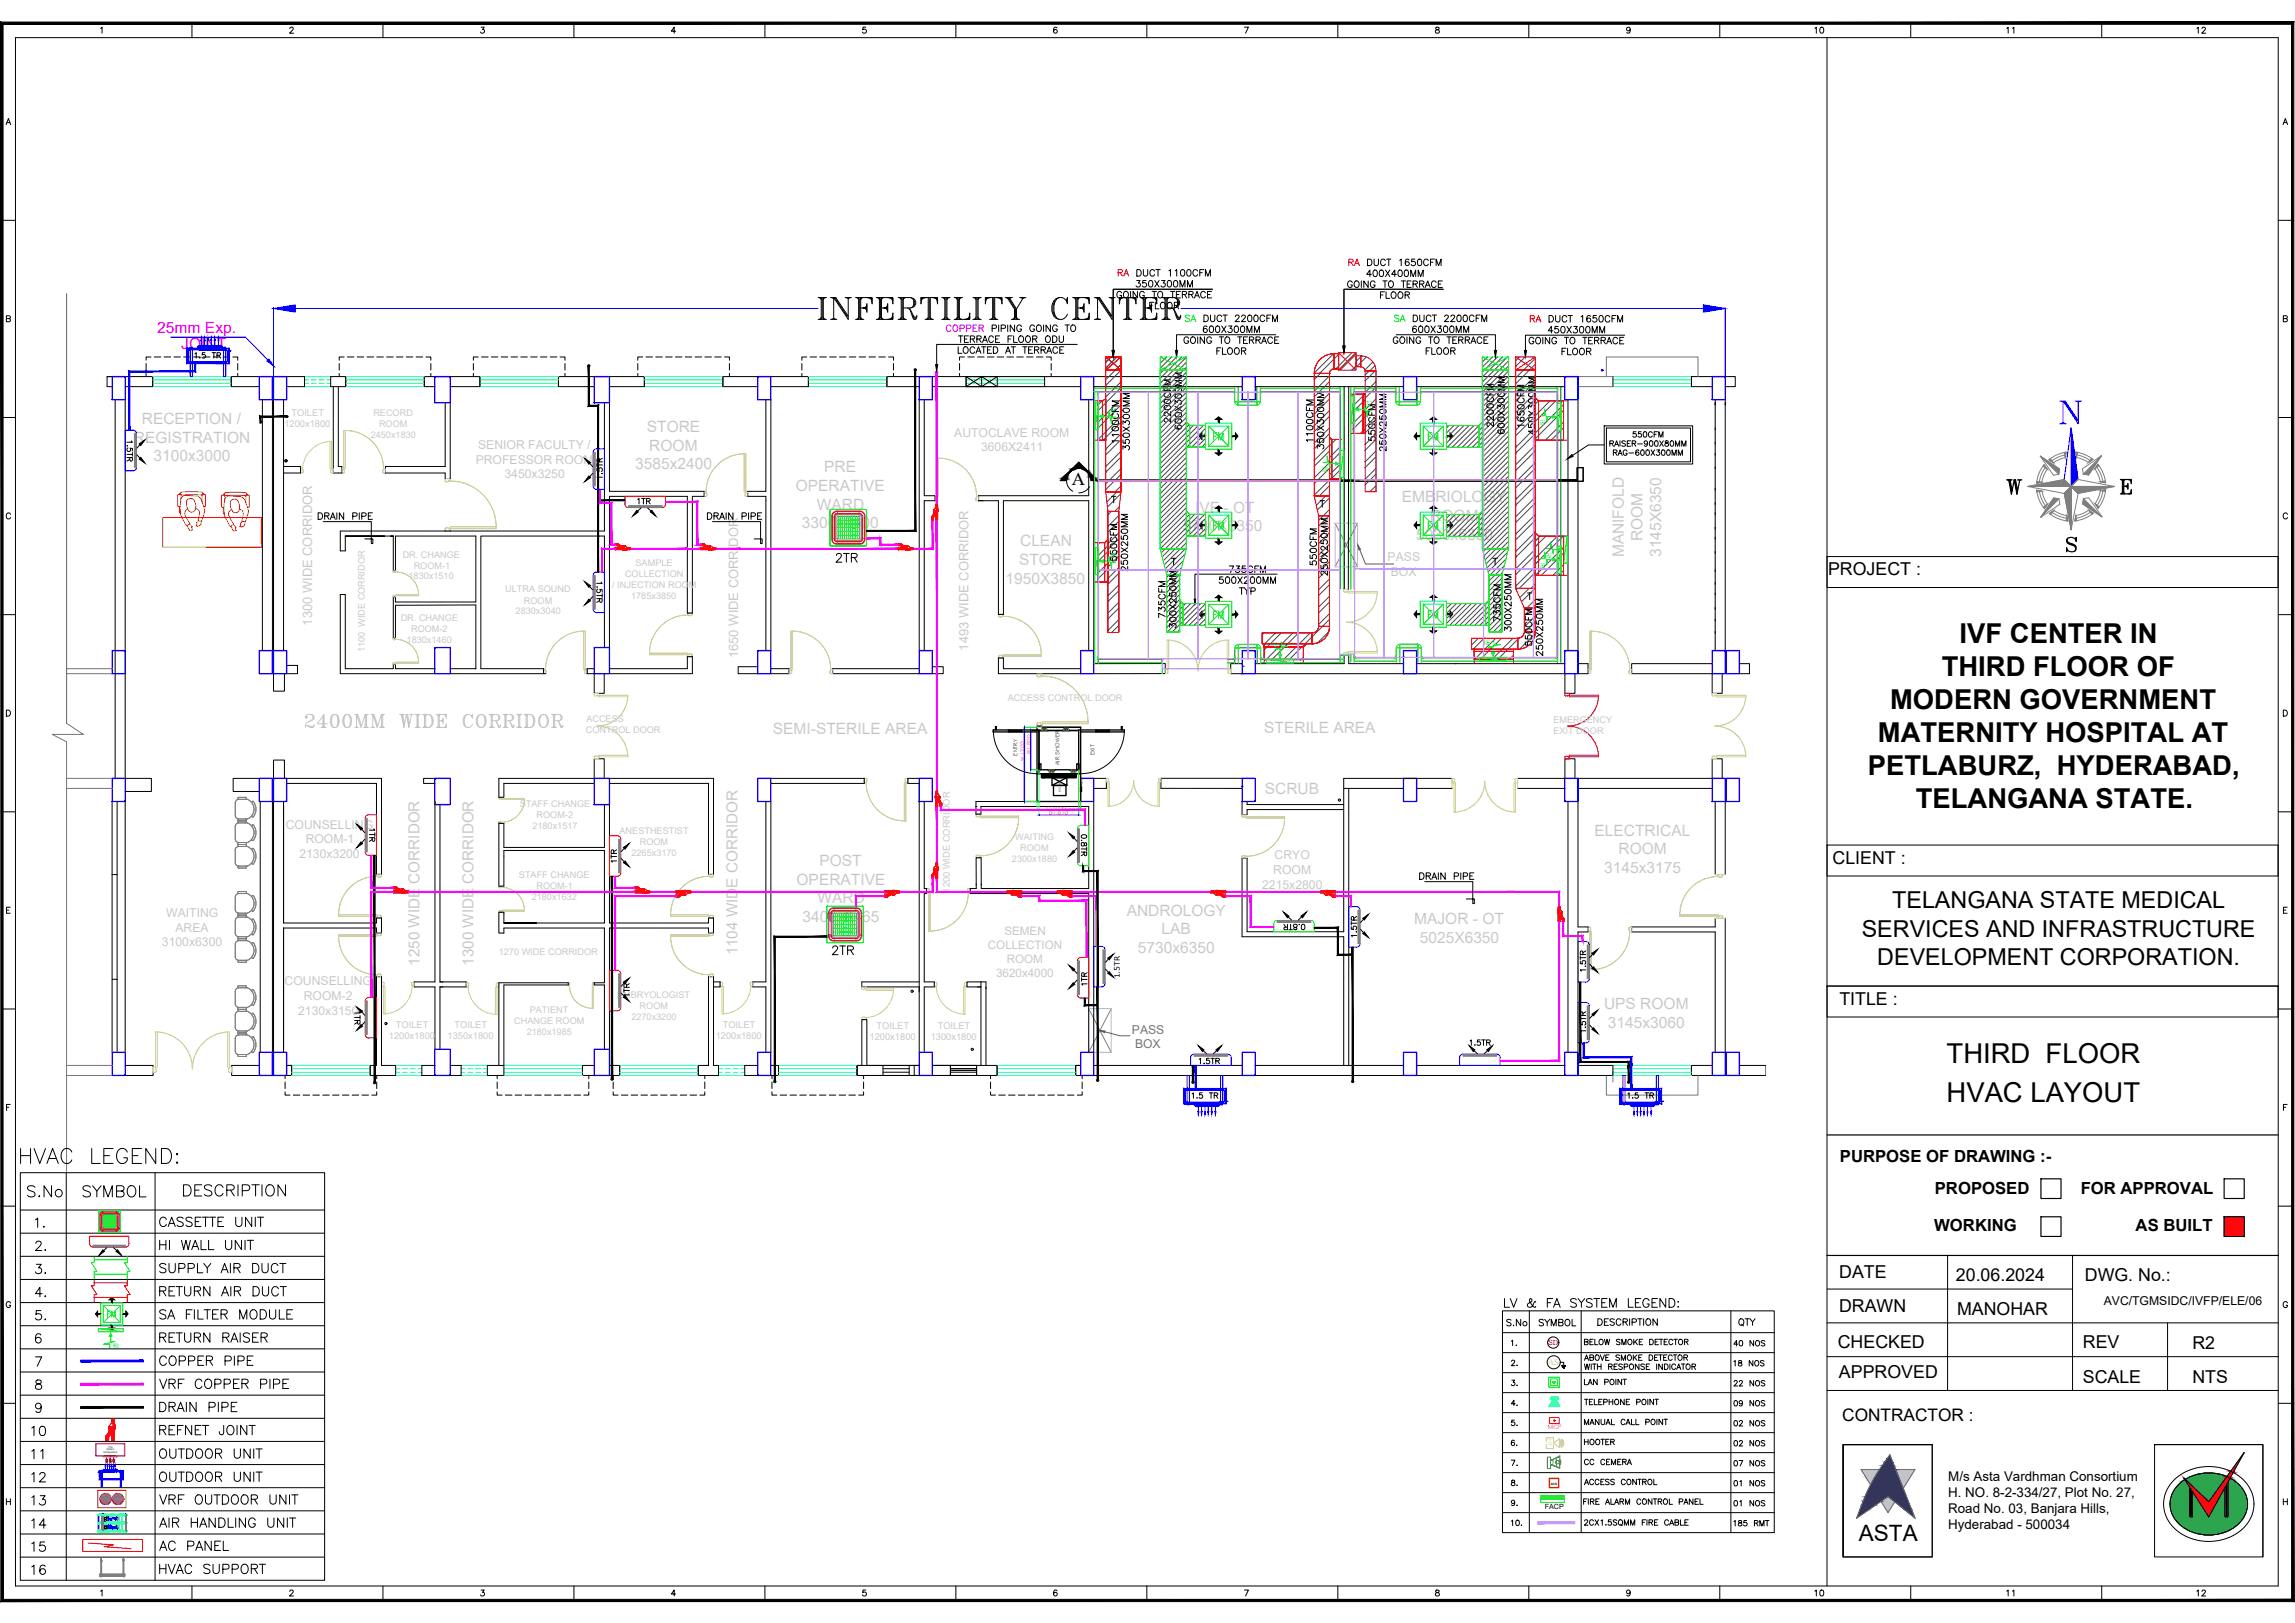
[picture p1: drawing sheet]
<svg xmlns="http://www.w3.org/2000/svg" width="594mm" height="420mm" viewBox="0 0 594 420" stroke-linecap="round" stroke-linejoin="round" font-family="sans-serif">
<defs><g id="words">
<text font-size="9.7" fill="#00f" x="532" y="110.8">N</text>
<text font-size="7.5" x="4.2" y="302.3">HVAC LEGEND:</text>
<g font-size="7.1">
<text x="518.2" y="129.1">W</text>
<text x="507.3" y="166.5">IVF CENTER IN</text>
<text x="502.6" y="175.1">THIRD FLOOR OF</text>
<text x="489.3" y="183.6">MODERN GOVERNMENT</text>
<text x="486.1" y="192.2">MATERNITY HOSPITAL AT</text>
<text x="483.5" y="200.6">PETLABURZ, HYDERABAD,</text>
<text x="495.9" y="209.2">TELANGANA STATE.</text>
<text x="503.9" y="275.2">THIRD FLOOR</text>
<text x="503.9" y="285.3">HVAC LAYOUT</text>
</g>
<text font-size="6.6" fill="#c7c8ca" x="78" y="189.4">2400MM WIDE CORRIDOR</text>
<g font-size="6.2">
<text x="6" y="311.1">S.No</text>
<text x="20.1" y="311.1">SYMBOL</text>
<text x="46.2" y="310.8">DESCRIPTION</text>
</g>
<g font-size="6">
<text x="489.8" y="235.2">TELANGANA STATE MEDICAL</text>
<text x="481.9" y="242.4">SERVICES AND INFRASTRUCTURE</text>
<text x="486" y="249.7">DEVELOPMENT CORPORATION.</text>
</g>
<text font-size="5.8" x="481.2" y="398.9">ASTA</text>
<g font-size="5.7">
<text x="40.2" y="318.9">CASSETTE UNIT</text>
<text x="8.1" y="324.9">2.</text>
<text x="40.2" y="324.9">HI WALL UNIT</text>
<text x="8.1" y="330.9">3.</text>
<text x="40.2" y="330.9">SUPPLY AIR DUCT</text>
<text x="8.1" y="336.9">4.</text>
<text x="388.1" y="339.7">LV &amp; FA SYSTEM LEGEND:</text>
<text x="8.1" y="342.9">5.</text>
<text x="7.1" y="372.9">10</text>
<text x="7.1" y="378.9">11</text>
<text x="40.2" y="378.9">OUTDOOR UNIT</text>
<text x="7.1" y="384.9">12</text>
<text x="40.2" y="384.9">OUTDOOR UNIT</text>
<text x="7.1" y="390.9">13</text>
<text x="40.2" y="390.5">VRF OUTDOOR UNIT</text>
<text x="7.1" y="396.9">14</text>
<text x="40.2" y="396.5">AIR HANDLING UNIT</text>
<text x="7.1" y="402.9">15</text>
<text x="40.2" y="402.5">AC PANEL</text>
<text x="7.1" y="408.9">16</text>
<text x="40.2" y="408.5">HVAC SUPPORT</text>
</g>
<text font-size="5.3" fill="#454545" x="312.9" y="138.3">FM</text>
<text font-size="5.3" fill="#0f0" x="372.9" y="138.3" transform="rotate(-90 372.9 138.3)">FM</text>
<g font-size="5.3" fill="#f00">
<text x="215.2" y="146.8">2TR</text>
<text x="214.1" y="248.4">2TR</text>
</g>
<g font-size="5.3">
<text x="12.3" y="318.9" transform="rotate(-90 12.3 318.9)">1.</text>
<text x="40.2" y="336.5">RETURN AIR DUCT</text>
<text x="40.2" y="342.5">SA FILTER MODULE</text>
<text x="448.7" y="344.7">QTY</text>
<text x="40.2" y="348.5">RETURN RAISER</text>
<text x="40.2" y="354.5">COPPER PIPE</text>
<text x="40.2" y="360.5">VRF COPPER PIPE</text>
<text x="40.2" y="366.5">DRAIN PIPE</text>
<text x="40.2" y="372.5">REFNET JOINT</text>
</g>
<g font-size="4.9">
<text x="468.5" y="9.9">10</text>
<text x="518.2" y="9.9">11</text>
<text x="567.3" y="9.9">12</text>
<text x="468.5" y="414.5">10</text>
<text x="518.2" y="414.5">11</text>
<text x="567.3" y="414.5">12</text>
</g>
<g font-size="4.9" fill="#0f0">
<text x="312.9" y="115">FM</text>
<text x="368.7" y="115">FM</text>
<text x="368.7" y="161.2">FM</text>
</g>
<text font-size="4.9" fill="#454545" x="312.9" y="161.2">FM</text>
<text font-size="4.7" x="277.5" y="125.5">A</text>
<g font-size="4.6">
<text x="473.2" y="148.9">PROJECT :</text>
<text x="474.4" y="223.7">CLIENT :</text>
<text x="476.1" y="260.2">TITLE :</text>
<text x="476.1" y="330.7">DATE</text>
<text x="506.3" y="331.6">20.06.2024</text>
<text x="539.7" y="331.7">DWG. No.:</text>
<text x="476.1" y="339.7">DRAWN</text>
<text x="506.6" y="340.5">MANOHAR</text>
<text x="475.7" y="348.9">CHECKED</text>
<text x="539.2" y="348.8">REV</text>
<text x="567.5" y="349.2">R2</text>
<text x="476" y="356.7">APPROVED</text>
<text x="539.2" y="357.9">SCALE</text>
<text x="567.5" y="358">NTS</text>
</g>
<text font-size="4.5" x="476.9" y="367.8">CONTRACTOR :</text>
<g font-size="4.4">
<text x="163.7" y="131.6">1TR</text>
<text x="394.1" y="156.3">T</text>
<text x="98.1" y="219.1" transform="rotate(-90 98.1 219.1)">1TR</text>
<text x="160.5" y="224.4" transform="rotate(-90 160.5 224.4)">1TR</text>
<text x="282.2" y="256.1" transform="rotate(-90 282.2 256.1)">1TR</text>
<text x="163.7" y="259.3" transform="rotate(-90 163.7 259.3)">1TR</text>
<text x="94.2" y="266.3" transform="rotate(-90 94.2 266.3)">1TR</text>
<text x="26.5" y="342.2">FM</text>
<text x="388.8" y="344.3">S.No</text>
<text x="397.2" y="344.3">SYMBOL</text>
<text x="389.8" y="349.6">1.</text>
<text x="447.7" y="349.6">40 NOS</text>
<text x="389.8" y="354.9">2.</text>
<text x="389.8" y="359.8">3.</text>
<text x="447.7" y="354.9">18 NOS</text>
<text x="389.8" y="365.1">4.</text>
<text x="447.7" y="360.2">22 NOS</text>
<text x="447.7" y="365.1">09 NOS</text>
<text x="389.8" y="370.4">5.</text>
<text x="447.7" y="370.4">02 NOS</text>
<text x="389.8" y="375.4">6.</text>
<text x="408.9" y="375.4">HOOTER</text>
<text x="447.7" y="375.7">02 NOS</text>
<text x="389.8" y="380.6">7.</text>
<text x="408.9" y="380.3">CC CEMERA</text>
<text x="447.7" y="380.6">07 NOS</text>
<text x="389.8" y="385.9">8.</text>
<text x="447.7" y="385.9">01 NOS</text>
<text x="389.8" y="390.9">9.</text>
<text x="447.7" y="391.2">01 NOS</text>
<text x="389.8" y="396.2">10.</text>
<text x="447.7" y="396.2">185 RMT</text>
</g>
<g font-size="4.3">
<text x="476.3" y="300.8">PURPOSE OF DRAWING :-</text>
<text x="500.9" y="309.2">PROPOSED</text>
<text x="538.6" y="309.2">FOR APPROVAL</text>
<text x="500.7" y="318.7">WORKING</text>
<text x="552.8" y="318.7">AS BUILT</text>
</g>
<g font-size="4" fill="#f0f">
<text x="40.7" y="86.2">25mm Exp.</text>
<text x="46.9" y="90.4">JOINT</text>
</g>
<g font-size="4" fill="#c7c8ca">
<text x="36.7" y="109.7">RECEPTION /</text>
<text x="167.4" y="111.8">STORE</text>
<text x="34.6" y="114.6">REGISTRATION</text>
<text x="39.8" y="119.4">3100x3000</text>
<text x="168.1" y="116.7">ROOM</text>
<text x="164.4" y="121.5">3585x2400</text>
<text x="213.3" y="122.3">PRE</text>
<text x="206" y="127.1">OPERATIVE</text>
<text x="211.4" y="131.9">WARD</text>
<text x="362.8" y="130.1">EMBRIOLOGY</text>
<text x="207.6" y="136.8">3300x6400</text>
<text x="306.2" y="137.6">5730X6350</text>
<text x="309.4" y="132.7">IVF - OT</text>
<text x="370.2" y="134.9">ROOM</text>
<text x="264.1" y="141.4">CLEAN</text>
<text x="366.6" y="139.7">5030x6350</text>
<text x="425.2" y="140.1" transform="rotate(-90 425.2 140.1)">ROOM</text>
<text x="263.8" y="146.3">STORE</text>
<text x="420.4" y="144.3" transform="rotate(-90 420.4 144.3)">MANIFOLD</text>
<text x="430" y="144.1" transform="rotate(-90 430 144.1)">3145X6350</text>
<text x="260.3" y="151.1">1950X3850</text>
<text x="200.1" y="190">SEMI-STERILE AREA</text>
<text x="327.3" y="189.7">STERILE AREA</text>
<text x="327.4" y="205.4">SCRUB</text>
<text x="412.8" y="216.3">ELECTRICAL</text>
<text x="419" y="221.2">ROOM</text>
<text x="212.1" y="224.1">POST</text>
<text x="415.3" y="226">3145x3175</text>
<text x="206.2" y="229">OPERATIVE</text>
<text x="211.6" y="233.8">WARD</text>
<text x="207.7" y="238.6">3400x6465</text>
<text x="291.7" y="237.1">ANDROLOGY</text>
<text x="366.1" y="239.3">MAJOR - OT</text>
<text x="300.7" y="241.9">LAB</text>
<text x="367.5" y="244.1">5025X6350</text>
<text x="294.6" y="246.7">5730x6350</text>
<text x="415.2" y="261.2">UPS ROOM</text>
<text x="416.2" y="266">3145x3060</text>
</g>
<g font-size="3.9" fill="#c7c8ca">
<text x="108.6" y="250" transform="rotate(-90 108.6 250)">1250 WIDE CORRIDOR</text>
<text x="122.6" y="250" transform="rotate(-90 122.6 250)">1300 WIDE CORRIDOR</text>
<text x="190.9" y="247.4" transform="rotate(-90 190.9 247.4)">1104 WIDE CORRIDOR</text>
</g>
<g font-size="3.5">
<text x="504.3" y="383.5">M/s Asta Vardhman Consortium</text>
<text x="504.3" y="387.7">H. NO. 8-2-334/27, Plot No. 27,</text>
<text x="504.3" y="395.9">Hyderabad - 500034</text>
<text x="504.3" y="391.8">Road No. 03, Banjara Hills,</text>
</g>
<g font-size="3.4" fill="#c7c8ca">
<text x="80.8" y="162" transform="rotate(-90 80.8 162)">1300 WIDE CORRIDOR</text>
<text x="191" y="170.4" transform="rotate(-90 191 170.4)">1650 WIDE CORRIDOR</text>
<text x="250.7" y="168.4" transform="rotate(-90 250.7 168.4)">1493 WIDE CORRIDOR</text>
</g>
<g font-size="3.2" fill="#c7c8ca">
<text x="247" y="113">AUTOCLAVE ROOM</text>
<text x="123.8" y="116.3">SENIOR FACULTY /</text>
<text x="253.9" y="116.8">3606X2411</text>
<text x="123.1" y="120.1">PROFESSOR ROOM</text>
<text x="130.6" y="123.9">3450x3250</text>
<text x="359.2" y="145.3">PASS</text>
<text x="360" y="149.2">BOX</text>
<text x="74" y="214.5">COUNSELLING</text>
<text x="79.1" y="218.3">ROOM-1</text>
<text x="77.5" y="222.1">2130x3200</text>
<text x="329.6" y="226.3">ROOM</text>
<text x="329.9" y="222.4">CRYO</text>
<text x="326.7" y="230">2215x2800</text>
<text x="43" y="237.4">WAITING</text>
<text x="41.9" y="245">3100x6300</text>
<text x="45.4" y="241.2">AREA</text>
<text x="73.7" y="255.1">COUNSELLING</text>
<text x="77.2" y="262.7">2130x3150</text>
<text x="78.6" y="258.9">ROOM-2</text>
</g>
<g font-size="3.2" fill="#767676">
<text x="293" y="267.6">PASS</text>
<text x="293.8" y="271.4">BOX</text>
</g>
<text font-size="3.2" x="544.6" y="337.7">AVC/TGMSIDC/IVFP/ELE/06</text>
<g font-size="3" fill="#c7c8ca">
<text x="255.7" y="245.7">COLLECTION</text>
<text x="260" y="242">SEMEN</text>
<text x="260.6" y="249.3">ROOM</text>
<text x="257.8" y="252.9">3620x4000</text>
</g>
<g font-size="2.4" fill="#c7c8ca">
<text x="75.4" y="107.6">TOILET</text>
<text x="96.6" y="107.6">RECORD</text>
<text x="73.6" y="110.5">1200x1800</text>
<text x="96" y="113.3">2450x1830</text>
<text x="98.1" y="110.5">ROOM</text>
<text x="104.2" y="144.3">DR. CHANGE</text>
<text x="107.1" y="147.2">ROOM-1</text>
<text x="161.8" y="149.3">COLLECTION</text>
<text x="164.5" y="146.5">SAMPLE</text>
<text x="105.8" y="150">1830x1510</text>
<text x="130.8" y="153.4">ULTRA SOUND</text>
<text x="158.5" y="152.2">/ INJECTION ROOM</text>
<text x="163.4" y="155">1785x3850</text>
<text x="103.7" y="160.8">DR. CHANGE</text>
<text x="133.5" y="159.1">2830x3040</text>
<text x="135.6" y="156.2">ROOM</text>
<text x="105.3" y="166.4">1830x1460</text>
<text x="106.4" y="163.6">ROOM-2</text>
<text x="94.5" y="168.9" transform="rotate(-90 94.5 168.9)">1100 WIDE CORRIDOR</text>
<text x="260.9" y="181.4">ACCESS CONTROL DOOR</text>
<text x="151.7" y="189.9">CONTROL DOOR</text>
<text x="151.8" y="187">ACCESS</text>
<text x="402.1" y="187.1">EMERGENCY</text>
<text x="402.1" y="189.9">EXIT DOOR</text>
<text x="134.5" y="208.9">STAFF CHANGE</text>
<text x="137.8" y="214.6">2180x1517</text>
<text x="138.9" y="211.8">ROOM-2</text>
<text x="160.4" y="215.8">ANESTHESTIST</text>
<text x="163.5" y="221.5">2265x3170</text>
<text x="165.6" y="218.6">ROOM</text>
<text x="262.8" y="217.4">WAITING</text>
<text x="264.1" y="220.3">ROOM</text>
<text x="134.3" y="227.2">STAFF CHANGE</text>
<text x="262" y="223.1">2300x1880</text>
<text x="137.6" y="232.9">2180x1632</text>
<text x="138.9" y="230.1">ROOM-1</text>
<text x="245.9" y="231.1" transform="rotate(-90 245.9 231.1)">1200 WIDE CORRIDOR</text>
<text x="129.1" y="247.1">1270 WIDE CORRIDOR</text>
<text x="137.1" y="262.2">PATIENT</text>
<text x="159.7" y="258.4">EMBRYOLOGIST</text>
<text x="165.6" y="261.2">ROOM</text>
<text x="100.7" y="268.9">1200x1800</text>
<text x="102.5" y="266">TOILET</text>
<text x="115.8" y="268.9">1350x1800</text>
<text x="117.7" y="266">TOILET</text>
<text x="133.1" y="265">CHANGE ROOM</text>
<text x="136.3" y="267.9">2180x1985</text>
<text x="163.4" y="264">2270x3200</text>
<text x="185.3" y="268.9">1200x1800</text>
<text x="187.1" y="266">TOILET</text>
<text x="225.1" y="269.3">1200x1800</text>
<text x="226.9" y="266.4">TOILET</text>
<text x="240.9" y="269.3">1300x1800</text>
<text x="242.7" y="266.4">TOILET</text>
</g>
<text font-size="2.3" fill="#dddd6e" x="400.6" y="353.4">AS</text>
<text font-size="1.9" x="289.9" y="253.3" transform="rotate(-90 289.9 253.3)">1.5TR</text>
<text font-size="1.8" fill="#f00" x="400.7" y="348.2">SD</text>
<text font-size="1.8" x="399.9" y="390.8">FACP</text>
<g font-size="1.7" fill="#0f0">
<text x="288.8" y="107" transform="rotate(-90 288.8 107)">R1</text>
<text x="355" y="105.3" transform="rotate(-90 355 105.3)">R1</text>
<text x="398.7" y="108.6" transform="rotate(90 398.7 108.6)">R1</text>
<text x="342.4" y="120.8" transform="rotate(90 342.4 120.8)">R1</text>
<text x="400.3" y="143" transform="rotate(90 400.3 143)">R1</text>
<text x="288.8" y="144.5" transform="rotate(-90 288.8 144.5)">R1</text>
<text x="398.7" y="145.6" transform="rotate(90 398.7 145.6)">R1</text>
<text x="330.6" y="166.2" transform="rotate(-180 330.6 166.2)">R1</text>
<text x="385.7" y="165.7" transform="rotate(-180 385.7 165.7)">R1</text>
</g>
<text font-size="1.7" fill="#f00" x="400.7" y="369.9">MCP</text>
<text font-size="1.7" fill="#dddd6e" x="400.6" y="372.5" transform="rotate(90 400.6 372.5)">HT</text>
<text font-size="1.6" fill="#0f0" x="29.4" y="349">R1</text>
<g font-size="1.5">
<text x="263.4" y="195.6" transform="rotate(-90 263.4 195.6)">ENTRY</text>
<text x="283.3" y="195.4" transform="rotate(-90 283.3 195.4)">EXIT</text>
<text x="274.3" y="198.1" transform="rotate(-90 274.3 198.1)">AIR SHOWER</text>
</g>
<g font-size="1.4" fill="#f00">
<text x="265.1" y="197" transform="rotate(-90 265.1 197)">W:1700</text>
<text x="266.8" y="195.3" transform="rotate(-90 266.8 195.3)">W1:900</text>
<text x="271" y="209.8">D:1000</text>
<text x="271.6" y="211">D1:910</text>
</g>
<g font-size=".8">
<text x="274.6" y="205" transform="rotate(-90 274.6 205)">BLOWER</text>
<text x="280.3" y="205.1" transform="rotate(-90 280.3 205.1)">CONTROLS</text>
<text x="401.4" y="384.3">ACS</text>
</g>
<g font-size=".6">
<text x="26.6" y="376">1437X622X919</text>
<text x="27.5" y="375.4">WXDXH</text>
<text x="27.8" y="374.7">11TR</text>
</g>
</g></defs>
<!-- layer: EQP ASBUILT -->
<path d="M575.7 315l5.2 5.1v-5.1zM575.7 315l5.2 5.1h-5.2z" fill="#f00" stroke="#f00" stroke-width=".26"/>
<!-- layer: TITLE -->
<g fill="none" stroke="#000" stroke-width=".26">
<path d="M4 9.7h585.7v400.9h-585.7zM26.1 7.3l.3-.3v1.6M49.7 6v3.7M75 7.4l.3-.4 .5 .1 .1 .2-.2 .6-.8 .7h1.1M99.1 6v3.7M124.5 7h.8l-.4 .6a.52 .52 0 0 1 .4 .9 .52 .52 0 0 1-.9-.2M148.6 6v3.7M174.9 8.1h-1.1l.7-1.1v1.6M198 6v3.7M224.1 7h-.7l-.1 .7a.55 .55 0 0 1 .9 0 .55 .55 0 0 1-.1 .8 .55 .55 0 0 1-.8-.2M247.4 6v3.7M273.6 7.3l-.1-.2a.76 .76 0 0 0-.9 .6 .76 .76 0 0 0 .6 .9 .48 .48 0 0 0 .5-.4 .48 .48 0 0 0-.5-.6 .48 .48 0 0 0-.5 .5"/>
<path d="M296.9 6v3.7M322.1 7h1.1l-.8 1.6M346.3 6v3.7M371.7 7.1v.5l.7 .2 .2 .3a.52 .52 0 0 1-.5 .5 .52 .52 0 0 1-.5-.5l.9-.7-.1-.3zM395.7 6v3.7M422 7.6a.48 .48 0 0 1-.7 .4 .48 .48 0 0 1-.2-.8 .48 .48 0 0 1 .8 .1l.1 .3a.73 .73 0 0 1-.6 1l-.3-.2M445.2 6v3.7M472.9 9.7v400.9M494.6 6v3.7M544 6v3.7M1.6 32.3l.6-1.6 .6 1.6M1.8 31.7h.7"/>
<path d="M591 32.3l.6-1.6 .6 1.6M591.2 31.7h.7M.3 57h3.7M589.7 57h3.8M1.7 82.5l.8-.1 .1-.5-.9-.2v1.6l.9-.2 .1-.3-.4-.3M591.1 82.5l.8-.1 .1-.5-.9-.2v1.6l.9-.2 .1-.3-.4-.3M.3 108.1h3.7M589.7 108.1h3.8M2.7 133.2a.57 .57 0 0 0-.6-.4 .57 .57 0 0 0-.5 .6v.3a.57 .57 0 0 0 .5 .6 .57 .57 0 0 0 .6-.3M592.1 133.2a.57 .57 0 0 0-.6-.4 .57 .57 0 0 0-.5 .6v.3a.57 .57 0 0 0 .5 .6 .57 .57 0 0 0 .6-.3M.3 159.1h3.7M472.9 144.1h116.8v8h-116.8z"/>
<path d="M589.7 159.1h3.8M1.7 183.8h.5a.83 .83 0 0 1 .5 .8 .83 .83 0 0 1-.5 .8h-.5zM591.1 183.8h.5a.83 .83 0 0 1 .5 .8 .83 .83 0 0 1-.5 .8h-.5zM.3 210.2h3.7M472.9 218.8h116.8v8h-116.8zM589.7 210.2h3.8M1.7 235.6h.6M2.7 234.9h-1v1.5h1M591.1 235.6h.6M592.1 234.9h-1v1.5h1M472.9 255.3h116.8v8h-116.8zM.5 261.2h3.5"/>
<path d="M589.7 261.2h3.8M1.7 286.6h.6M2.7 285.9h-1v1.6M591.1 286.6h.6M592.1 285.9h-1v1.6M.3 312.2h3.7M589.7 312.2h3.8M2.7 337.3a.57 .57 0 0 0-.6-.4 .57 .57 0 0 0-.5 .6v.4a.56 .56 0 0 0 .6 .6 .56 .56 0 0 0 .5-.6h-.3M592.1 337.3a.57 .57 0 0 0-.6-.4 .57 .57 0 0 0-.5 .6v.4a.56 .56 0 0 0 .6 .6 .56 .56 0 0 0 .5-.6h-.3M.3 363.3h3.7M589.7 363.3h3.8M1.7 388.7h1"/>
<path d="M1.7 388v1.5M2.7 388v1.5M591.1 388v1.5M591.1 388.7h1M592.1 388v1.5M26.1 411.9l.3-.3v1.6M49.7 410.6v3.7M75 412l.3-.4h.3l.3 .3-.2 .5-.8 .8h1.1M99.1 410.6v3.7M124.5 411.6h.8l-.4 .6a.52 .52 0 0 1 .4 .9 .52 .52 0 0 1-.9-.2M148.6 410.6v3.7M174.9 412.7h-1.1l.7-1.1v1.6"/>
<path d="M198 410.6v3.7M224.1 411.6h-.7l-.1 .7a.55 .55 0 0 1 .9 0 .55 .55 0 0 1-.1 .8 .55 .55 0 0 1-.8-.2M247.4 410.6v3.7M273.6 411.8l-.1-.1a.76 .76 0 0 0-.9 .6 .76 .76 0 0 0 .6 .9 .48 .48 0 0 0 .5-.5 .48 .48 0 0 0-.5-.5 .48 .48 0 0 0-.5 .5M296.9 410.6v3.7M322.1 411.6h1.1l-.8 1.6M346.3 410.6v3.7M371.7 411.7v.4l.7 .3 .2 .3a.52 .52 0 0 1-.5 .5 .52 .52 0 0 1-.5-.5l.9-.7-.1-.3zM395.7 410.6v3.7M422 412.1a.48 .48 0 0 1-.7 .5 .48 .48 0 0 1-.2-.8 .48 .48 0 0 1 .8 0l.1 .3a.73 .73 0 0 1-.6 1.1l-.3-.2M445.2 410.6v3.7M494.6 410.6v3.7"/>
<path d="M544 410.6v3.7"/>
</g>
<!-- layer: 0 -->
<g fill="none" stroke="#000" stroke-width=".26">
<path d="M472.9 255.3h116.8M472.9 333.7h63.6M472.9 325h116.8M504.1 325v35M536.5 325v35M472.9 351.2h116.8M472.9 342.5h116.8M472.9 360h116.8M561.1 342.5v17.5M500.1 374h-23v29.1M557.7 374h28.1v29.1M477.1 403.1h23"/>
<path d="M477.1 402.9v-28.9h23.1v28.9"/>
</g>
<!-- layer: TITLE -->
<path d="M593.8 5.7l-.6 .6 .6 408.3zM593.2 6.3l.6 408.3-.6-.6zM.2 414.6h593.6l-.6-.6zM.2 414.6l.6-.6h592.4zM.2 5.7v408.9l.6-.6zM.2 5.7l.6 .6v407.7zM.2 5.7l.6 .6 593-.6zM.8 6.3l593-.6-.6 .6z" fill="#000" stroke="#000" stroke-width=".26"/>
<!-- layer: TEXT -->
<g fill="none" stroke="#000" stroke-width=".3">
<path d="M535.3 139.3a.75 .75 0 0 0 .4 1.2l1.6 .8a1.05 1.05 0 0 1-.1 1.2 1.05 1.05 0 0 1-1.2 .3l-.9-.5-.1-.5v1l.1-.5M537.3 139.7l.1-.6v1.1a1.39 1.39 0 0 0-1-1.1 1.39 1.39 0 0 0-1.4 .6v.5a2.97 2.97 0 0 0 2.1 1.2l.2 .4-.2 .9M548.9 124.1h2.8v1.1l-.2-1.1M548.9 127.8h2.8v-1l-.2 1M549 124.1l.4 .2M549.2 124.1l.2 .4M549.4 124.1v3.7M549.4 127.7l-.4 .1M549.4 127.5l-.2 .3M549.6 124.3v3.4M549.8 124.1v3.7M549.8 125.9h1"/>
<path d="M549.8 127.5l.1 .3M549.8 127.7l.3 .1M549.9 124.1l-.1 .4M550.1 124.1l-.3 .2M550.8 125.2v1.4l-.2-.7zM550.8 125.5l-.3 .4 .3 .4M550.8 125.7l-.7 .2 .7 .2M550.8 124.1l.9 .2M551.2 124.1l.5 .4M551.3 124.1l.4 .6M551.7 127.7l-.9 .1M551.7 127.5l-.5 .3"/>
<path d="M551.7 127.3l-.4 .5M535.1 140.2a2.73 2.73 0 0 0 2 1.1l.2 .3"/>
</g>
<!-- layer: TITLE -->
<g fill="none" stroke="#808080" stroke-width=".26">
<path d="M528.1 118.1l5 3.3-.2 1.4-1.3 .2zM531.6 119.8l1.4-.8 1.6-.5 .2-1.4-2 .5-2.4 1.4 1.2 .8M534.7 117.7l-1.9 .6-1.6 1M537.4 117l.1 1.4M537.4 117l2.6 .8 1.8 1.1-1.2 .8-1.5-.8-1.5-.5M537.5 117.7l1.8 .6 1.7 .9M524.9 125.9h11.2h-11.2M527.2 126.9l1.4 .2 .5 1.8 .9 1.6M527.2 126.9l.8 2.9 1.2 1.9 .8-1.2M527.9 127.3l.7 2.1 .9 1.5M529.1 120.3l.8 1.2-.8 1.6-.5 1.7-1.4 .3 .8-2.9zM529.4 121.1l-.9 1.4-.6 2.2"/>
<path d="M531.3 132.7l1.4 .8 2.2 .7M531.6 128.9l1.4 .2 .2 1.4-5 3.4zM534.3 124.2l-9.4 1.7 9.4 1.8M534.3 124.2l1.8 1.7h11.3h-11.3l1.8-1.8-1.8 1.8zM534.3 127.7l1.8-1.8-1.8 1.8M535 133.5l-1.7-.5-1.6-.9-1.2 .8 1.9 1.2 2.9 .8-.3-1.4M536.1 125.9v11.3v-11.3l1.8 1.8zM537.3 133.5l1.8-.5 1.6-.9 1.2 .7-1.9 1.3-2.9 .8 .2-1.4M537.9 124.1l9.5 1.8-9.5 1.8-1.8 9.5-1.8-9.5M539 121.4l5-3.5-3.4 5.1-1.3-.3zM539.3 129.1l1.4-.2 3.4 4.9-5-3.3zM541.1 132.6l-1.5 .9-2.1 .6"/>
<path d="M542.2 121.4l1 1.6 .5 1.7 1.4 .3-.9-2.9-1.2-1.9-.8 1.2M542.8 121l.9 1.4 .6 2.2M543.7 127l1.4-.2-.8 2.9-1.2 1.9-.8-1.2 .9-1.6zM544.4 127.1l-.7 2.2-.8 1.5"/>
</g>
<g fill="#808080" stroke="#808080" stroke-width=".26">
<path d="M524.9 125.9l9.4-1.7 1.8 1.7z"/>
<path d="M536.1 125.9h11.3l-9.5 1.8z"/>
<path d="M543 120.2l.3 .4-1.1 .8z"/>
<path d="M544 117.9l-3.4 5.1-1.3-.3z"/>
<path d="M541.4 118.7l.4 .2-1.2 .9z"/>
<path d="M543.7 124.7l1.3-.2 .1 .5z"/>
<path d="M543.7 127l1.4-.2-.1 .4z"/>
<path d="M540.7 132.1l1.2 .7-.4 .3z"/>
<path d="M542.3 130.4l1.1 .8-.3 .4z"/>
<path d="M539.3 129.1l4.8 4.7-5-3.3z"/>
<path d="M536.1 125.9v11.3l-1.8-9.5z"/>
<path d="M537.3 133.5l.3 1.3-.5 .1z"/>
<path d="M535 133.5l.3 1.4-.5-.1z"/>
<path d="M528.1 118.1l5 3.3-.2 1.4z"/>
<path d="M529.1 120.3l.8 1.2-1.1-.8z"/>
<path d="M530.4 119l.4-.3 .8 1.1z"/>
<path d="M527.2 124.6l1.4 .2-1.4 .3z"/>
<path d="M531.6 128.9l1.4 .2-4.8 4.8z"/>
<path d="M527.2 126.9l1.4 .3-1.3 .2z"/>
<path d="M530.5 132.9l1.2-.8-.8 1.1z"/>
<path d="M528.9 131.3l1.1-.8-.8 1.2z"/>
<path d="M534.3 117.1h.5l-.2 1.4z"/>
<path d="M537.4 117l.4 .1-.3 1.3z"/>
</g>
<path d="M537.9 124.1l-1.8-13.3-1.8 13.4" fill="none" stroke="#00f" stroke-width=".26"/>
<path d="M536.1 110.8l1.8 13.3-1.8 1.8z" fill="#00f" stroke="#00f" stroke-width=".26"/>
<!-- layer: walls -->
<path d="M472.9 293.8h116.8M472.9 325h116.8" fill="none" stroke="#000" stroke-width=".3"/>
<!-- layer: 0.0 -->
<path d="M528.3 305.2h5.2v5.1h-5.2zM528.3 315h5.2v5.1h-5.2zM575.7 305.2h5.2v5.1h-5.2zM575.7 315h5.2v5.1h-5.2z" fill="none" stroke="#000" stroke-width=".3"/>
<g fill="#000" stroke="#000" stroke-width=".26">
<path d="M566.8 384.9l.1 .2zM576.8 383.6v1.3h-.8z"/>
<path d="M566.8 385.1l.8 1.1zM566.8 385.1l.8 1.1h-.8z"/>
<path d="M566.8 386.2l.8 6.5v-6.5zM566.8 386.2l.8 6.5h-.8z"/>
<path d="M576 384.9l.8 .2v-.2zM576 384.9l.8 .2h-.9z"/>
<path d="M575.9 385.1l.9 7.6v-7.6zM575.9 385.1l.9 7.6h-.9z"/>
</g>
<g fill="#139b48" stroke="#139b48" stroke-width=".26">
<path d="M571.5 381.3h.6z"/>
<path d="M577.3 382.6l.2 .2z"/>
<path d="M575.9 385.1v.1z"/>
<path d="M571.3 397.4h.9z"/>
<path d="M571.5 381.3h.8zM571.2 381.3h1.1z"/>
<path d="M571.2 381.3h1.3zM571 381.3h1.5z"/>
<path d="M571 381.3l1.8 .1zM570.7 381.4h2.1z"/>
<path d="M570.7 381.4h2.3zM570.6 381.4h2.4z"/>
<path d="M570.6 381.4h2.7zM570.3 381.4h3z"/>
<path d="M570.3 381.4h3.1zM570.1 381.4h3.3z"/>
<path d="M570.1 381.4l3.6 .1zM569.8 381.5h3.9z"/>
<path d="M569.8 381.5h4.1zM569.7 381.5h4.2z"/>
<path d="M569.7 381.5l4.5 .1zM569.4 381.6h4.8z"/>
<path d="M569.4 381.6h4.9zM569.2 381.6h5.1z"/>
<path d="M569.2 381.6l5.4 .1zM568.9 381.7h5.7z"/>
<path d="M568.9 381.7h5.9zM568.8 381.7h6z"/>
<path d="M568.8 381.7l6.2 .1zM568.5 381.8h6.5z"/>
<path d="M568.5 381.8h6.7zM568.3 381.8h6.9z"/>
<path d="M568.3 381.8l7.2 .1zM568 381.9h7.5z"/>
<path d="M568 381.9h7.6zM567.9 381.9h7.7z"/>
<path d="M567.9 381.9l8 .1zM567.6 382h8.3z"/>
<path d="M567.6 382l8.4 .1zM567.5 382.1h8.5z"/>
<path d="M567.5 382.1l8.8 .1zM567.2 382.2h9.1z"/>
<path d="M567.2 382.2l9.2 .1zM567.1 382.3h9.3z"/>
<path d="M567.1 382.3h9.3zM566.8 382.4h9.6z"/>
<path d="M566.8 382.4l9.4 .2 .2-.2zM566.4 382.6l.4-.2 9.4 .2z"/>
<path d="M566.4 382.6l9.7 .2 .1-.2zM566 382.8l.4-.2 9.7 .2z"/>
<path d="M577.2 382.8l.5 .1zM577.2 382.8l.5 .1z"/>
<path d="M566 382.8l9.9 .2 .2-.2zM565.7 383l.3-.2 9.9 .2z"/>
<path d="M577.2 382.9l.8 .2zM577.2 382.9l.8 .2h-1z"/>
<path d="M565.5 383.1l.2 .2zM565.2 383.3l.3-.2 .2 .2z"/>
<path d="M577 383.1l1.4 .2-.4-.2zM577 383.1l1.4 .2h-1.5z"/>
<path d="M565.2 383.3l.7 .2-.2-.2zM564.9 383.5l.3-.2 .7 .2z"/>
<path d="M576.9 383.3l1.8 .3-.3-.3zM576.9 383.3l1.8 .3h-1.9z"/>
<path d="M576.8 383.6h1.9zM576.8 383.6h1.9z"/>
<path d="M564.9 383.5l1.1 .3-.1-.3zM564.5 383.8l.4-.3 1.1 .3z"/>
<path d="M576.8 383.6l2.2 .2-.3-.2zM576.8 383.6l2.2 .2h-2.2z"/>
<path d="M564.5 383.8l1.7 .2-.2-.2zM564.2 384l.3-.2 1.7 .2z"/>
<path d="M576.8 383.8l2.5 .3-.3-.3zM576.8 383.8l2.5 .3h-2.5z"/>
<path d="M564.2 384l2.2 .3-.2-.3zM563.9 384.3l.3-.3 2.2 .3z"/>
<path d="M576.8 384.1l2.8 .3-.3-.3zM576.8 384.1l2.8 .3h-2.8z"/>
<path d="M563.9 384.3l2.7 .3-.2-.3zM563.9 384.3l2.7 .3h-2.9z"/>
<path d="M576.8 384.4l3.1 .3-.3-.3zM576.8 384.4l3.1 .3h-3.1z"/>
<path d="M563.7 384.6l3.1 .3-.2-.3zM563.7 384.6l3.1 .3h-3.4z"/>
<path d="M563.4 384.9h3.4zM563.4 384.9h3.4z"/>
<path d="M576.8 384.7l3.4 .3-.3-.3zM576.8 384.7l3.4 .3h-3.4z"/>
<path d="M563.4 384.9l3.4 .3v-.3zM563.4 384.9l3.4 .3h-3.7z"/>
<path d="M576.8 385l3.6 .3-.2-.3zM576.8 385l3.6 .3h-3.6z"/>
<path d="M563.1 385.2l3.7 .4v-.4zM563.1 385.2l3.7 .4h-3.9z"/>
<path d="M576.8 385.3l3.8 .3-.2-.3zM576.8 385.3l3.8 .3h-3.8z"/>
<path d="M562.9 385.6l3.9 .3v-.3zM562.9 385.6l3.9 .3h-4.1z"/>
<path d="M576.8 385.6l4 .3-.2-.3zM576.8 385.6l4 .3h-4z"/>
<path d="M562.7 385.9l4.1 .3v-.3zM562.7 385.9l4.1 .3h-4.3z"/>
<path d="M576.8 385.9l4.2 .4-.2-.4zM576.8 385.9l4.2 .4h-4.2z"/>
<path d="M562.5 386.2l4.3 .4v-.4zM562.5 386.2l4.3 .4h-4.4z"/>
<path d="M576.8 386.3l4.4 .3-.2-.3zM576.8 386.3l4.4 .3h-4.4z"/>
<path d="M562.4 386.6l4.4 .3v-.3zM562.4 386.6l4.4 .3h-4.6z"/>
<path d="M576.8 386.6l4.5 .4-.1-.4zM576.8 386.6l4.5 .4h-4.5z"/>
<path d="M562.2 386.9l4.6 .4v-.4zM562.2 386.9l4.6 .4h-4.7z"/>
<path d="M576.8 387l4.7 .3-.2-.3zM576.8 387l4.7 .3h-4.7z"/>
<path d="M562.1 387.3l4.7 .3v-.3zM562.1 387.3l4.7 .3h-4.8z"/>
<path d="M576.8 387.3l4.8 .4-.1-.4zM576.8 387.3l4.8 .4h-4.8z"/>
<path d="M562 387.6l4.8 .4v-.4zM562 387.6l4.8 .4h-4.9z"/>
<path d="M576.8 387.7l4.9 .3-.1-.3zM576.8 387.7l4.9 .3h-4.9z"/>
<path d="M561.9 388l4.9 .3v-.3zM561.9 388l4.9 .3h-5z"/>
<path d="M576.8 388l4.9 .4v-.4zM576.8 388l4.9 .4h-4.9z"/>
<path d="M561.8 388.3l5 .4v-.4zM561.8 388.3l5 .4h-5z"/>
<path d="M576.8 388.4l5 .4-.1-.4zM576.8 388.4l5 .4h-5z"/>
<path d="M565.7 383l6.1 5.8 4.1-5.8zM565.7 383l6.1 5.8z"/>
<path d="M561.8 388.7l5 .4v-.4zM561.8 388.7l5 .4h-5.1z"/>
<path d="M576.8 388.8l5 .3v-.3zM576.8 388.8l5 .3h-5z"/>
<path d="M561.7 389.1l5.1 .3v-.3zM561.7 389.1l5.1 .3h-5.1z"/>
<path d="M576.8 389.1l5 .4v-.4zM576.8 389.1l5 .4h-5z"/>
<path d="M561.7 389.4l5.1 .4v-.4zM561.7 389.4l5.1 .4h-5.1z"/>
<path d="M576.8 389.5l5 .4v-.4zM576.8 389.5l5 .4h-5z"/>
<path d="M561.7 389.8l5.1 .4v-.4zM561.7 389.8l5.1 .4h-5z"/>
<path d="M576.8 389.9l4.9 .3 .1-.3zM576.8 389.9l4.9 .3h-4.9z"/>
<path d="M561.8 390.2l5 .3v-.3zM561.8 390.2l5 .3h-5z"/>
<path d="M576.8 390.2l4.9 .4v-.4zM576.8 390.2l4.9 .4h-4.9z"/>
<path d="M561.8 390.5l5 .4v-.4zM561.8 390.5l5 .4h-4.9z"/>
<path d="M576.8 390.6l4.8 .4 .1-.4zM576.8 390.6l4.8 .4h-4.8z"/>
<path d="M561.9 390.9l4.9 .4v-.4zM561.9 390.9l4.9 .4h-4.8z"/>
<path d="M576.8 391l4.7 .3 .1-.3zM576.8 391l4.7 .3h-4.7z"/>
<path d="M562 391.3l4.8 .3v-.3zM562 391.3l4.8 .3h-4.7z"/>
<path d="M576.8 391.3l4.6 .4 .1-.4zM576.8 391.3l4.6 .4h-4.6z"/>
<path d="M562.1 391.6l4.7 .4v-.4zM562.1 391.6l4.7 .4h-4.5z"/>
<path d="M576.8 391.7l4.4 .3 .2-.3zM576.8 391.7l4.4 .3h-4.4z"/>
<path d="M562.3 392l4.5 .3v-.3zM562.3 392l4.5 .3h-4.4z"/>
<path d="M576.8 392l4.3 .4 .1-.4zM576.8 392l4.3 .4h-4.3z"/>
<path d="M575.9 385.2v7.4zM575.9 385.2v7.4h-4.1z"/>
<path d="M567.6 386.2l4.1 6.4zM567.6 386.2l4.1 6.4h-4.1z"/>
<path d="M562.4 392.3l4.4 .3v-.3zM562.4 392.3l4.4 .3h-4.2z"/>
<path d="M576.8 392.4l4.1 .3 .2-.3zM576.8 392.4l4.1 .3h-4.1z"/>
<path d="M571.8 392.6l4.1 .1zM571.8 392.6l4.1 .1z"/>
<path d="M567.6 392.6l4.2 .1zM567.6 392.6l4.2 .1z"/>
<path d="M562.6 392.6l4.2 .1zM562.6 392.6l4.2 .1z"/>
<path d="M562.6 392.7h18.3zM562.6 392.7h18.3z"/>
<path d="M562.6 392.7l18.1 .3 .2-.3zM562.6 392.7l18.1 .3h-17.9z"/>
<path d="M562.8 393h17.9zM562.8 393h17.9z"/>
<path d="M562.8 393l17.7 .3 .2-.3zM562.8 393l17.7 .3h-17.5z"/>
<path d="M563 393.3h17.5zM563 393.3l17.5 .1z"/>
<path d="M563.1 393.4l17.2 .2 .2-.2zM563.1 393.4l17.2 .2h-17z"/>
<path d="M563.3 393.6h17zM563.3 393.6l16.9 .1z"/>
<path d="M563.3 393.7l16.7 .2 .2-.2zM563.3 393.7l16.7 .2h-16.5z"/>
<path d="M563.5 393.9h16.5zM563.5 393.9l16.5 .1z"/>
<path d="M563.6 394l16.1 .2 .3-.2zM563.6 394l16.1 .2h-15.9z"/>
<path d="M563.8 394.2h15.9zM563.8 394.2l15.9 .1z"/>
<path d="M563.8 394.3l15.6 .2 .3-.2zM563.8 394.3l15.6 .2h-15.3z"/>
<path d="M564.1 394.5h15.3zM564.1 394.5l15.3 .1z"/>
<path d="M564.1 394.6l15 .2 .3-.2zM564.1 394.6l15 .2h-14.7z"/>
<path d="M564.4 394.8h14.7zM564.4 394.8h14.7z"/>
<path d="M564.4 394.8l14.4 .2 .3-.2zM564.4 394.8l14.4 .2h-14.1z"/>
<path d="M564.7 395h14.1zM564.7 395l14.1 .1z"/>
<path d="M564.8 395.1l13.7 .2 .3-.2zM564.8 395.1l13.7 .2h-13.5z"/>
<path d="M565 395.3h13.5zM565 395.3h13.4z"/>
<path d="M565.1 395.3l13 .2 .3-.2zM565.1 395.3l13 .2h-12.7z"/>
<path d="M565.4 395.5h12.7zM565.4 395.5l12.7 .1z"/>
<path d="M565.4 395.6l12.4 .2 .3-.2zM565.4 395.6l12.4 .2h-12.1z"/>
<path d="M565.7 395.8h12.1zM565.7 395.8h12z"/>
<path d="M565.8 395.8l11.6 .2 .3-.2zM565.8 395.8l11.6 .2h-11.3z"/>
<path d="M566.1 396h11.3zM566.1 396h11.2z"/>
<path d="M566.2 396l10.8 .2 .3-.2zM566.2 396l10.8 .2h-10.5z"/>
<path d="M566.5 396.2h10.5zM566.5 396.2h10.5z"/>
<path d="M566.6 396.2l10 .2 .4-.2zM566.6 396.2l10 .2h-9.7z"/>
<path d="M566.9 396.4h9.7zM566.9 396.4h9.7z"/>
<path d="M567 396.4l9.2 .1 .4-.1zM567 396.4l9.2 .1h-8.9z"/>
<path d="M567.3 396.5h8.9zM567.3 396.5l8.9 .1z"/>
<path d="M567.4 396.6h8.8zM567.4 396.6l8.4 .1z"/>
<path d="M567.7 396.7h8.1zM567.7 396.7h8z"/>
<path d="M567.8 396.7h7.9zM567.8 396.7l7.6 .1z"/>
<path d="M568.1 396.8h7.3zM568.1 396.8l7.2 .1z"/>
<path d="M568.2 396.9h7.1zM568.2 396.9l6.8 .1z"/>
<path d="M568.6 397h6.4zM568.6 397h6.3z"/>
<path d="M568.6 397h6.3zM568.6 397l5.9 .1z"/>
<path d="M569 397.1h5.5zM569 397.1h5.4z"/>
<path d="M569.1 397.1h5.3zM569.1 397.1l5 .1z"/>
<path d="M569.4 397.2h4.7zM569.4 397.2h4.6z"/>
<path d="M569.5 397.2h4.5zM569.5 397.2h4.1z"/>
<path d="M569.9 397.2h3.7zM569.9 397.2h3.6z"/>
<path d="M570 397.2h3.5zM570 397.2l3.2 .1z"/>
<path d="M570.3 397.3h2.9zM570.3 397.3h2.8z"/>
<path d="M570.4 397.3h2.7zM570.4 397.3h2.3z"/>
<path d="M570.8 397.3h1.9zM570.8 397.3h1.8z"/>
<path d="M570.9 397.3h1.7zM570.9 397.3l1.3 .1z"/>
<path d="M571.3 397.4h.9zM571.4 397.4h.8z"/>
</g>
<path d="M500.2 374v29.1M557.7 374h28.1v29.1h-28.1zM562.8 383.1a13.1 13.1 0 0 1 19.2 1.5 8.8 8.8 0 0 1-4.1 13l-2.8 1-3.1 .4-3-.2-2.9-1a9 9 0 0 1-5.1-12.3zM563.8 384.4a11.5 11.5 0 0 1 16.6 .9 7 7 0 0 1-2.5 10.4 11.6 11.6 0 0 1-14.8-2.3 6.7 6.7 0 0 1 .7-9zM565.3 382.6l6.5 6.2 9.1-12.8-9.1 16.7zM566.8 384.9v7.8h.8v-6.5M576.8 383.6v9.1h-.9v-7.6M477.1 403.1v-29.1h23h-23v29.1h23" fill="none" stroke="#000" stroke-width=".26"/>
<g fill="#ed1f24" stroke="#ed1f24" stroke-width=".26">
<path d="M580.9 376l-2.6 4.9h-.9z"/>
<path d="M577.4 380.9h.9l-.1 .1z"/>
<path d="M576.4 382.3l.3 .1h-.3z"/>
<path d="M576.7 382.4h.7v.1z"/>
<path d="M565.6 383h.1z"/>
<path d="M577.4 380.9l.8 .1zM577.8 381h.4l-.1 .2z"/>
<path d="M577.4 380.9l.4 .1zM577.4 380.9l.4 .1h-.5z"/>
<path d="M577.3 381l.8 .2zM577.3 381l.8 .2h-.9z"/>
<path d="M577.2 381.2l.3 1.1 .6-1.1zM577.2 381.2l.3 1.1h-1.1z"/>
<path d="M576.4 382.3h1.1zM576.4 382.3l1 .1z"/>
<path d="M576.7 382.4l.7 .1zM577 382.5h.4l-.1 .1z"/>
<path d="M576.4 382.4l.6 .1zM576.4 382.4l.6 .1h-.7z"/>
<path d="M576.3 382.5l1 .1zM576.3 382.5l1 .1h-1.1z"/>
<path d="M576.2 382.6l.9 .4 .2-.4zM576.2 382.6l.9 .4h-1.2z"/>
<path d="M575.9 383l-2 5.8 3.2-5.8zM575.9 383l-2 5.8h-2.1z"/>
<path d="M565.6 383l6.2 5.8zM565.6 383l6.2 5.8h-2.5z"/>
<path d="M569.3 388.8l2.5 3.9zM569.3 388.8h4.6l-2.1 3.9z"/>
</g>
<!-- layer: 0 -->
<path d="M565.3 382.6l.4 .4zM565.5 383h.2z" fill="#ed1f24" stroke="#ed1f24" stroke-width=".26"/>
<g fill="#c7c8ca" stroke="#c7c8ca" stroke-width=".26">
<path d="M483.5 383.3h1.3l-.3 .5z"/>
<path d="M490.7 380.4h5l-2.4 3.9z"/>
<path d="M486.9 388.7l1.8-1.3 1.6 1.3z"/>
<path d="M486.9 388.7h3.4l.2 .1z"/>
<path d="M481.8 380.4l4.8 .5 .4-.5zM481.8 380.4l4.8 .5h-4.5z"/>
<path d="M482.1 380.9l4.1 .5 .4-.5zM482.1 380.9l4.1 .5h-3.9z"/>
<path d="M482.3 381.4l3.5 .4 .4-.4zM482.3 381.4l3.5 .4h-3.2z"/>
<path d="M482.6 381.8l2.9 .5 .3-.5zM482.6 381.8l2.9 .5h-2.6z"/>
<path d="M482.9 382.3l2.2 .5 .4-.5zM482.9 382.3l2.2 .5h-1.9z"/>
<path d="M483.2 382.8l1.6 .5 .3-.5zM483.2 382.8l1.6 .5h-1.3z"/>
<path d="M483.5 383.3l.4 .5h.6zM483.9 383.8h.6l-.3 .5z"/>
<path d="M490.7 380.4l1.5 3.9h1.1zM492.2 384.3h1.1l-.7 1z"/>
<path d="M486.9 388.7l.1 .1h3.5zM487 388.8h3.5l-1.8 2.8z"/>
</g>
<path d="M489.2 376.7l6.5 16.3-7-5.6-8.1 5.6 .9-2.2a48.2 48.2 0 0 1 7.7-14.1zM486.9 388.7l1.8 2.9 1.8-2.8M487.2 380.4h-5.4l2.4 3.9M490.7 380.4h5l-3.1 4.9" fill="none" stroke="#636466" stroke-width=".26"/>
<g fill="#293189" stroke="#293189" stroke-width=".26">
<path d="M489.2 376.7l.4 .9h-1.1z"/>
<path d="M481.5 390.8h2.3l-3.2 2.2z"/>
<path d="M488.7 387.4h4.8l1.3 3.4z"/>
<path d="M488.5 377.6l1.5 .9-.4-.9zM488.5 377.6l1.5 .9h-2.2z"/>
<path d="M487.8 378.5l2.5 1-.3-1zM487.8 378.5l2.5 1h-3.1z"/>
<path d="M487.2 379.5l3.5 .9-.4-.9zM487.2 379.5l3.5 .9h-4.2z"/>
<path d="M486.5 380.4l4.4 .5-.2-.5zM486.5 380.4l4.4 .5h-4.7z"/>
<path d="M486.2 380.9l4.9 .5-.2-.5zM486.2 380.9l4.9 .5h-5.2z"/>
<path d="M485.9 381.4l5.4 .5-.2-.5zM485.9 381.4l5.4 .5h-5.7z"/>
<path d="M485.6 381.9l5.9 .5-.2-.5zM485.6 381.9l5.9 .5h-6.2z"/>
<path d="M485.3 382.4l6.4 .5-.2-.5zM485.3 382.4l6.4 .5h-6.7z"/>
<path d="M485 382.9l6.9 .5-.2-.5zM485 382.9l6.9 .5h-7.2z"/>
<path d="M484.7 383.4l7.4 .5-.2-.5zM484.7 383.4l7.4 .5h-7.6z"/>
<path d="M484.5 383.9l7.8 .5-.2-.5zM484.5 383.9l7.8 .5h-8.1z"/>
<path d="M484.2 384.4l8.3 .5-.2-.5zM484.2 384.4l8.3 .5h-8.6z"/>
<path d="M483.9 384.9l8.8 .6-.2-.6zM483.9 384.9l8.8 .6h-9z"/>
<path d="M483.7 385.5l9.2 .5-.2-.5zM483.7 385.5l9.2 .5h-9.5z"/>
<path d="M483.4 386l9.7 .5-.2-.5zM483.4 386l9.7 .5h-9.9z"/>
<path d="M483.2 386.5l10.1 .5-.2-.5zM483.2 386.5l10.1 .5h-10.3z"/>
<path d="M483 387l10.5 .4-.2-.4zM483 387l10.5 .4h-10.7z"/>
<path d="M482.8 387.4l5.7 .2 .2-.2zM482.8 387.4l5.7 .2h-5.8z"/>
<path d="M482.7 387.6l4.3 1 1.5-1zM482.7 387.6l4.3 1h-4.7z"/>
<path d="M482.3 388.6l3.1 1.1 1.6-1.1zM482.3 388.6l3.1 1.1h-3.5z"/>
<path d="M488.7 387.4l4.3 3.4h1.8zM493 390.8h1.8l.9 2.2z"/>
<path d="M481.9 389.7l1.9 1.1 1.6-1.1zM481.9 389.7l1.9 1.1h-2.3z"/>
</g>
<!-- layer: MEP_HVAC_COPPER_PIPE -->
<circle cx="414.7" cy="95.9" r=".22" fill="none" stroke="#00f" stroke-width=".26"/>
<!-- layer: DOOR -->
<g fill="none" stroke="#c8c92d" stroke-width=".26">
<path d="M89 111.4h.4v9.9h-.4zM89.4 111.4a9.9 9.9 0 0 1 9.9 10.3M192.7 117.5h.4v9.9h-.4zM192.7 117.5a9.9 9.9 0 0 0-9.9 10.3M242.5 118.6h.4v9.9h-.4zM242.9 118.6a9.9 9.9 0 0 1 9.9 10.3M88.5 121.3h.5v.4h.2l-.2 .8h-.5zM99.3 121.3h.5v1.2l-.7-.2zM115.4 136.7l1.2 .2v.6h-1.4v-.6l.2-.2M115.4 124.7h.1M115.4 136.7h.1M115.4 124.7l-.2-.2v-.6h1.4v.6l-1.2 .2"/>
<path d="M116.1 124.5a11.9 11.9 0 0 1 12.3 11.9M116.6 136.4h11.8v.5h-11.8zM182.3 127.4h.5v.4h.1l-.1 .7h-.5zM182.9 128.3h.1M192.9 128.3h.1M193.1 127.4h.5v1.1l-.6-.1-.1-.6h.2zM242 128.5h.5v.4h.2l-.2 .7h-.5zM242.7 129.5h.1M252.6 129.5h.1M252.8 128.5h.5v1.1h-.6l-.1-.7h.2zM101.7 147.7h.7v.4l-.5 .1zM101.8 154.2h.6v.3h-.7z"/>
<path d="M101.9 148.1v.1M101.9 154.1h.1M102.2 148.1a5.9 5.9 0 0 1 6.2 5.9M102.4 154h6v.2h-6zM178 158.7h1.1v.5l-.1 .2-1-.2zM178.4 159.2a9.9 9.9 0 0 0-10.3 9.9M258.6 159.6l-.1-.6h1.2v.6l-1 .1M258.6 159.6l.1 .1M258.7 159.7h.1M259.3 159.6a9.9 9.9 0 0 1 10.2 9.8M101.7 165.2h.7v.3l-.6 .1zM101.8 171.6l.6 .1v.3h-.7z"/>
<path d="M101.8 165.6h.1M101.8 171.6h.1M102.2 165.5a5.9 5.9 0 0 1 6.2 5.9M102.4 171.4h6v.3h-6zM141.2 174.4l.2-.2v-.5h-.2v-.4h-.5v1.1h.5M151.1 163.4h.4v9.9h-.4zM151.1 163.4a9.9 9.9 0 0 0-9.9 10.3M151.5 174.4l-.2-.2 .2-.9h.5v1.1h-.5M168.1 169.1h9.9v.4h-9.9zM178 169.5l1-.2 .1 .7h-1.1zM204.7 163.4h.4v9.9h-.4zM204.9 174.2h.1"/>
<path d="M204.9 174.2l-.2 .2M204.9 174.2l-.2-.9h-.5v1.1h.5M205.1 163.4a9.9 9.9 0 0 1 9.9 10.3M214.9 174.2l.1-.9h.5v1.1h-.5M214.9 174.2h.1M214.9 174.2l.1 .2M258.6 169.7h.7v.1h.4v.5h-1.2zM258.7 169.7h.1M259.7 169.4h9.8v.4h-9.8zM411.6 163.4h.4v9.9h-.4zM411.6 174.4l.1-.2v-.5h-.1v-.4h-.5v1.1h.5M412 163.4a9.9 9.9 0 0 1 9.9 10.3"/>
<path d="M421.9 174.4l-.2-.2 .2-.9h.5v1.1h-.5M223.7 201.5l.6 .1 .1 .6h-.2v.4h-.5zM224.2 202.2a9.9 9.9 0 0 0 9.9 10.3M224.4 201.7h.1M234.1 202.6h.4v9.9h-.4zM234.3 201.7h.1M234.4 201.6l.6-.1v1.1h-.5v-.4h-.2zM321.5 211.4v-.5h1.1v.5l-.9 .2M321.5 211.4l.2 .1M321.7 211.5v.1M322.6 211.4h9.9v.4h-9.9zM332.5 211.8a9.9 9.9 0 0 1-10.2 9.9"/>
<path d="M87.7 236.7h9.8v.4h-9.8zM97.5 226.4h1.2v.5l-.8 .1v-.1h-.4zM97.5 237.1l1-.1 .2 .6h-1.2zM97.9 226.9a9.9 9.9 0 0 0-10.2 9.8M98.5 227h.1M98.5 237h.1M173.6 236.7h9.9v.4h-9.9zM183.5 226.4h1.1v.5l-.7 .1v-.1h-.4zM183.5 237.1l.9-.1 .2 .6h-1.1zM183.9 226.9a9.9 9.9 0 0 0-10.3 9.8M184.4 227h.1M184.4 237h.1"/>
<path d="M239.9 230l.6 .2-.1 1h-.5zM240.4 231.2h.4v9.8h-.4zM250.5 230.1l.6-.1v1.2h-.5v-.4h-.1zM250.6 230.8a9.9 9.9 0 0 1-9.8 10.2M321.6 221.6l.7-.1v.2h.3v.5h-1.1zM321.7 221.5h.1M434.8 236.8h9.9v.4h-9.9zM444.7 226.4h1.2v.5l-.8 .2v-.2h-.4zM444.7 237.2l1-.2 .2 .7h-1.2zM445.1 226.9a9.9 9.9 0 0 0-10.3 9.9M445.7 227.1h.1M445.7 237v.1"/>
<path d="M87.7 242.1h9.8v.3h-9.8zM87.7 242.4a9.9 9.9 0 0 0 10.2 9.9M97.5 252.3l1-.1 .2 .6h-1.2zM98.5 242.2h.1M98.5 242.2l.2-.7h-1.2v.6l1 .1M173.6 242.1h9.9v.3h-9.9zM173.6 242.4a9.9 9.9 0 0 0 10.3 9.9M183.5 252.3l.9-.1 .2 .6h-1.1zM184.4 242.2h.1M184.4 242.2l.2-.7h-1.1v.6l.9 .1M411.1 240l.6 .2-.1 .9h-.5zM411.6 241.1h.4v9.9h-.4z"/>
<path d="M421.8 240.1l.6-.1v1.1h-.5v-.4h-.2zM421.9 240.7a9.9 9.9 0 0 1-9.9 10.3"/>
</g>
<!-- layer: walls -->
<g fill="none" stroke="#000" stroke-width=".26">
<path d="M27.7 97.5h1.3h-1.3v2.6h1.3M32.4 97.5h7.1v2.6h-7.1M67.1 97.5h-7.2v2.6h7.2M74.2 97.5h4.6v2.6h-4.6M85.6 97.5h3.9v2.6h-3.9zM112.6 97.5h-2.8v2.6h2.8M116.5 97.5h7.7v2.6h-7.7M153.8 97.5h-9.2v2.6h9.2M157.8 97.5h9v2.6h-9M196.2 97.5h-9.1v2.6h9.1M199.5 97.5h9.8v2.6h-9.8M237.9 97.5h-8.3v2.6h8.3"/>
<path d="M241.3 97.5h38.4M283.1 97.5h38.4M324.9 97.5h38.4M366.7 97.5h38.4M443.2 97.5h-5.4v2.6h5.4M446.6 97.5h2.6v2.6h-2.6M29.8 103.5v98M32.4 103.5v98M67.9 103.5v64.9M70.5 103.5v64.9M70.8 103.5v64.9M73.4 103.5v64.9"/>
<path d="M86.3 100.1v22.4h2.2v-1.7h-.9v-20.7M115.2 104.3v16.5h-15.4v1.7h15.4v1.4M116.5 104.3v19.6M156.5 104.3v33.2h-68.4v5.1h1.3v-3.8M157.8 104.3v22.9h24.5v1.3h-3.1v30.2M199.5 103.5v64.9M237.9 103.5v64.9M239.2 103.5v24.8h2.8v1.3h-2.8v38.8M241.3 100.1h38.4M281.8 103.5v24.8h-28.5v1.3h5.1v29.4h1.3v-29.4h22.1v38.8M283.1 103.5v64.9M283.1 100.1h38.4"/>
<path d="M324.9 100.1h38.4M347.9 100.1l.1 52.5M349.1 100.1l-.1 52.5h-1.1M366.7 100.1h38.4M405.9 103.5v64.9M408.5 103.5v64.9M444 103.5v1.3v-.5M444 104.5v63.9M446.6 103.5v1.3v-.5M446.6 104.8v63.6M73.4 120.8h4.4v1.7h-4.4M99.5 138.8h-10.1h12.4h-.7"/>
<path d="M101.8 138.8v8.9h.6v-8.9h20.8v17.1M198.3 127.2h-4.7v1.3h4.7M198.3 129.6v38.8M102.4 155.9v-1.4h-.6v10.7h.6v-8.5l20.8-.1v16.5h-6.7M177.9 158.7v-30.2h-20.1v39.1M88.1 173.1v-19.2h1.3v19.2h12.4v-1.1h.6v1.1h10.2M88.1 174.4h24.5M116.5 174.4h24.7M153.8 173.1h-1.8v1.3h1.8v5.1h2.6v-5.1M156.5 167.6v-28.8h-32v34.3h16.2v1.3M157.8 173.1h20.1v-3.1h1.3v4.4h-21.4M199.5 173.1h4.7v1.3h-4.7"/>
<path d="M237.9 173.1h-22.4v1.3h22.4M279.7 173.1h-20v-2.8h-1.3v4.1h21.3M283.1 171.8h18.5v2.6h-18.5M321.5 171.8h-2.9v2.6h3.1M321.7 174.4h.1M321.8 172.5h.1M324.9 174.4h80.2v5.1h2.6v-5.1M347.8 169.6h1.3v2.2h14.2M347.9 169.6v2.2h-23M363.3 174.4h.1M366.7 171.8h38.4M376.7 171.8h.1"/>
<path d="M450.3 171.8h2.6v2.6h-2.6M29 207.5v46M30.3 207.5v18.9h-1.3M70.5 207.5v64.9M70.8 207.5v64.9M73.4 207.5v31.4h24.1v-1.3h1.3v3.9h-1.3v-1.3h-24.1M74.2 201.5h24.6v24.9h-1.3v-23.6h-23.3M112.6 207.5v46.7h-5.4v1.3h5.4v16.1M113.9 208.3v45.9h6.8v1.3h-6.8v16.1M130.4 202.8h23.4M156.4 201.5v-5.1h-2.6v5.1h-24.7v4.9M156.5 208.3v11.1"/>
<path d="M157.8 201.5h26.9v24.9h-1.3v-23.6h-25.6M157.8 208.3v30.6h25.6v-1.3h1.3v3.9h-1.3v-1.3h-25.6v31.4M198.3 207.5v46.7h-3.4v1.3h3.4v16.9M199.5 201.5h24.2v1.3h-24.2M199.5 207.5v64.9M237.9 201.5h-2.9v1.3h2.9v69.6M239.2 207.5v22.5M252.6 208.8h.1M252.6 207.5h27.1M253.9 210.8v-2h27.9v21.2M283.1 201.5h3.3v2.6h-3.3M283.1 207.5v64.9"/>
<path d="M321.5 203.5h.1M321.5 207.5v3.4h1.3v-1.3h25M321.5 201.5h-21v2.6h21M321.6 201.6h.1M322.8 207.5v.8h25M347.8 204.1h15.5M349.1 204.1v71.7M366.7 204.1h9.2M375.9 201.5h-28.1v39.7h-25v-19h-1.3v20.3h26.3M392.8 201.5h12.3v-5.1h2.6v5.1M392.8 204.1h12.3M405.9 207.5v64.9"/>
<path d="M408.5 204.1h34.7M408.5 201.5h34.7M408.5 207.5v32.5h2.6M444 207.5v18.9M446.6 207.5v18.9M30.3 226.4v27.1M129.1 236.2v5.3h1.3M130.4 236.6v2.3M156.5 220.2v18.7h-26.1h8.5M239.2 231.3v22.9h2.6M281.8 231.3v41.1M444 237.7v2.3h-21.6"/>
<path d="M446.6 237.7v34.7h.3M97.5 252.8h1.3v23h3.6v2.6h-6.6v-2.6h1.7zM129.1 254.4v21.4M130.4 240.2h26.1v14.2M130.4 255v20.8M156.5 255v16.6M183.4 252.8h1.3v23h1.3v2.6h-5.3v-2.6h2.7zM184.7 254.2h1.7M184.7 255.5h1.7M237.9 254.2h-14.8v1.3h14.8M241.8 255.5h-2.6v16.9M253 255.5h.9"/>
<path d="M347.8 242.4v33.4M411.1 241.3h-2.6v31.1M422.4 241.3h21.6v31.1M29 272.4v-18.9h1.3v18.9M32.4 275.8h7.2v2.6h-7.2M67.1 275.8h-7.1v2.6h7.1M73.4 271.6v-31.4v32.2M75.5 275.8h-1.3h1.3v2.6h-1.3M112.6 275.8h-3.4v2.6h3.4M116.5 275.8h2.9v2.6h-2.9M132.2 275.8h-6.1v2.6h6.1M150.8 275.8h3"/>
<path d="M150.8 278.4h3.1M157.8 275.8h2.6v2.6h-2.6M196.2 275.8h-3.4v2.6h3.4M199.5 275.8h2v2.6h-2M221.9 275.8v2.6h6.7v-2.6M221.9 275.8h16M221.9 275.8v2.6h16M223.1 275.8v-11.8h1.3v11.8M228.6 277.6h6.7M228.6 276.7h6.7M235.3 275.8v2.6M236.6 275.8v2.6"/>
<path d="M241.3 278.4h16.8v-2.6h-16.8h11.5v2.6M246 277.6h6.8M246 276.7h6.8M246 275.8v2.6M246 277.1h6.8M253.9 275.8v-21.6h1.3v21.6M278.4 278.4v-2.6v2.6h1.3M278.4 275.8h1.3M283.1 275.8h38.4M283.1 278.4h38.4M324.9 275.8h38.4M324.9 278.4h38.4"/>
<path d="M366.7 275.8h38.4M366.7 278.4h38.4M408.5 275.8h9M408.5 278.4h9M437.8 275.8h5.4M437.8 278.4h5.4M450.3 275.8h6.7M450.3 278.4h6.7"/>
</g>
<!-- layer: MEP_HVAC_DRAIN_PIPE -->
<g fill="none" stroke="#000" stroke-width=".26">
<circle cx="74" cy="119.3" r=".28"/>
<circle cx="346.7" cy="207.1" r=".28"/>
<circle cx="236.1" cy="256.6" r=".28"/>
<circle cx="251.7" cy="271.7" r=".28"/>
</g>
<!-- layer: walls -->
<path d="M375.9 201.5v2.6M392.8 201.5v2.6" fill="none" stroke="#dee26a" stroke-width=".26"/>
<!-- layer: WIN -->
<path d="M345.6 135.4l5.8 11.3M351.4 135.4l-5.8 11.3M281.8 261.1l5.8 11.3M287.6 261.1l-5.8 11.3" fill="none" stroke="#808080" stroke-width=".26"/>
<path d="M345.6 135.4h5.8v11.3h-5.8zM281.8 261.1h5.8v11.3h-5.8z" fill="none" stroke="#7fbfff" stroke-width=".26"/>
<!-- layer: col -->
<g fill="none" stroke="#00f" stroke-width=".35">
<path d="M29 97.5h3.4v6h-3.4zM67.1 97.5h3.4v6h-3.4zM70.8 97.5h3.4v6h-3.4zM112.6 97.5h3.9v6.8h-3.9zM153.8 97.5h4v6.8h-4zM196.2 97.5h3.3v6h-3.3zM237.9 97.5h3.4v6h-3.4zM279.7 97.5h3.4v6h-3.4zM321.5 97.5h3.4v6h-3.4zM363.3 97.5h3.4v6h-3.4zM405.1 97.5h3.4v6h-3.4zM29 168.4h3.4v6h-3.4z"/>
<path d="M67.1 168.4h3.4v6h-3.4zM70.8 168.4h3.4v6h-3.4zM112.6 167.6h3.9v6.8h-3.9zM153.8 167.6h4v6.8h-4zM196.2 168.4h3.3v6h-3.3zM237.9 168.4h3.4v6h-3.4zM279.7 168.4h3.4v6h-3.4zM321.5 168.4h3.4v6h-3.4zM363.3 168.4h3.4v6h-3.4zM405.1 168.4h3.4v6h-3.4zM443.2 168.4h3.4v6h-3.4zM446.9 168.4h3.4v6h-3.4z"/>
<path d="M29 201.5h3.4v6h-3.4zM67.1 201.5h3.4v6h-3.4zM70.8 201.5h3.4v6h-3.4zM112.6 201.5h3.9v6.8h-3.9zM153.8 201.5h4v6.8h-4zM196.2 201.5h3.3v6h-3.3zM237.9 201.5h3.4v6h-3.4zM279.7 201.5h3.4v6h-3.4zM321.5 201.5h3.4v6h-3.4zM363.3 201.5h3.4v6h-3.4zM405.1 201.5h3.4v6h-3.4zM443.2 201.5h3.4v6h-3.4z"/>
<path d="M446.9 201.5h3.4v6h-3.4zM29 272.4h3.4v6h-3.4zM67.1 272.4h3.4v6h-3.4zM70.8 272.4h3.4v6h-3.4zM112.6 271.6h3.9v6.8h-3.9zM153.8 271.6h4v6.8h-4zM196.2 272.4h3.3v6h-3.3zM237.9 272.4h3.4v6h-3.4zM279.7 272.4h3.4v6h-3.4zM321.5 272.4h3.4v6h-3.4zM363.3 272.4h3.4v6h-3.4zM405.1 272.4h3.4v6h-3.4z"/>
<path d="M443.2 272.4h3.4v6h-3.4zM446.9 272.4h3.4v6h-3.4z"/>
</g>
<!-- layer: DOOR -->
<g fill="none" stroke="#dee26a" stroke-width=".26">
<path d="M85.4 114.3h.4v7h-.4zM85.8 114.3a7.5 7.5 0 0 0-7.5 7.4M77.8 121.3h.5v.4h.2l-.2 .8h-.5zM85.6 122.3h.1M85.8 121.3h.5v1.2l-.6-.1-.1-.7h.2zM98.8 254.3l.6 .1-.1 1h-.5zM99.3 255.4h.4v7.1h-.4zM106.6 254.3h.6v1.1h-.5v-.4h-.2zM106.7 255a7.5 7.5 0 0 1-7.4 7.5M120.7 254.4l.6 .1v.7h-.1v.3h-.5zM121.2 255.2a7.5 7.5 0 0 0 7.4 7.4M121.3 254.6h.1"/>
<path d="M128.2 255.5h.4v7.1h-.4zM128.5 254.6h.1M128.5 254.5l.6-.1v1.1h-.5v-.3h-.1zM186.4 254.3l.7 .1-.2 1h-.5zM186.9 255.4h.4v7.1h-.4zM194.2 254.4h.1M194.3 254.3h.6v1.1h-.5v-.4h-.2zM194.4 255a7.5 7.5 0 0 1-7.5 7.5M223.1 255.5h1.1v.5l-.9 .2zM223.3 256.1v.1M224.2 256h7.1v.4h-7.1zM231.3 256a7.5 7.5 0 0 1-7.5 7.5"/>
<path d="M241.8 254.4l.7 .1-.2 1h-.5zM242.3 255.1a7.5 7.5 0 0 0 7.5 7.4M249.4 255.5h.4v7.1h-.4zM249.7 254.4h.6v1.1h-.5v-.4h-.2zM223.2 263.3h.6v.2h.4v.5h-1.1z"/>
</g>
<!-- layer: Window -->
<g fill="none" stroke="#0ff" stroke-width=".26">
<path d="M39.5 99.2h20.4M39.5 97.5h20.4M39.5 98.3h20.4M78.8 99.2h1M78.8 97.5h6.8M78.8 98.3h1M80.5 99.2h1.4M80.5 98.3h1.4M82.5 99.2h1.4M82.5 98.3h1.4M84.6 99.2h1M84.6 98.3h1"/>
<path d="M89.5 99.2h20.3M89.5 97.5h20.3M89.5 98.3h20.3M124.2 99.2h20.4M124.2 97.5h20.4M124.2 98.3h20.4M166.8 99.2h20.3M166.8 97.5h20.3M166.8 98.3h20.3M250.1 99.2h20.3M250.1 97.5h20.3M250.1 98.3h20.3"/>
<path d="M417.5 99.2h20.3M417.5 97.5h20.3M417.5 98.3h20.3M39.5 100.1h20.4M78.8 100.1h6.8M89.5 100.1h20.3M124.2 100.1h20.4M166.8 100.1h20.3M250.1 100.1h20.3M417.5 100.1h20.3M75.5 277.6h20.3M75.5 278.4h20.3"/>
<path d="M75.5 276.7h20.3M75.5 275.8h20.3M102.4 277.6h1M102.4 278.4h6.8M102.4 276.7h1M102.4 275.8h6.8M104.1 277.6h1.4M104.1 276.7h1.4M106.2 277.6h1.3M106.2 276.7h1.3M108.2 277.6h1M108.2 276.7h1"/>
<path d="M119.4 277.6h1M119.4 278.4h6.7M119.4 276.7h1M119.4 275.8h6.7M121.1 277.6h1.3M121.1 276.7h1.3M123.1 277.6h1.3M123.1 276.7h1.3M125.1 277.6h1M125.1 276.7h1M130.4 277.6h20.4M130.4 278.4h20.4"/>
<path d="M130.4 276.7h20.4M130.4 275.8h20.4M160.4 277.6h20.3M160.4 278.4h20.3M160.4 276.7h20.3M160.4 275.8h20.3M186 277.6h1M186 278.4h6.8M186 276.7h1M186 275.8h6.8M187.7 277.6h1.3M187.7 276.7h1.3"/>
<path d="M189.7 277.6h1.4M189.7 276.7h1.4M191.8 277.6h1M191.8 276.7h1M201.5 277.6h20.4M201.5 278.4h20.4M201.5 276.7h20.4M201.5 275.8h20.4M258.1 277.6h20.3M258.1 278.4h20.3M258.1 276.7h20.3M258.1 275.8h20.3"/>
<path d="M417.5 277.6h20.3M417.5 278.4h20.3M417.5 276.7h20.3M417.5 275.8h20.3"/>
</g>
<!-- layer: wall -->
<g fill="none" stroke="#000" stroke-width=".26">
<path d="M39.5 97.5v2.6M59.9 97.5v2.6M89.5 97.5v2.6M109.8 97.5v2.6M124.2 97.5v2.6M144.6 97.5v2.6M166.8 97.5v2.6M187.1 97.5v2.6M250.1 97.5v2.6M270.4 97.5v2.6M417.5 97.5v2.6M437.8 97.5v2.6"/>
<path d="M75.5 275.8v2.6M95.8 275.8v2.6M130.4 275.8v2.6M150.8 275.8v2.6M160.4 275.8v2.6M180.7 275.8v2.6M201.5 275.8v2.6M221.9 275.8v2.6M258.1 275.8v2.6M278.4 275.8v2.6M417.5 275.8v2.6M437.8 275.8v2.6"/>
</g>
<!-- layer: Lines -->
<g fill="none" stroke="#000" stroke-width=".26">
<path d="M37.8 94.1v1.7M37.8 96.6v.9M39.1 92.4h-1.3v.9M39.9 92.4h1.7M42.5 92.4h1.7M45 92.4h1.7M47.6 92.4h1.7M50.1 92.4h1.7M52.6 92.4h1.7M55.2 92.4h1.7M57.7 92.4h1.7M60.3 92.4h1.2v.9"/>
<path d="M61.5 94.1v1.7M61.5 96.6v.9M87.8 94.1v1.7M87.8 96.6v.9M89.1 92.4h-1.3v.9M89.9 92.4h1.7M92.5 92.4h1.7M95 92.4h1.7M97.5 92.4h1.7M100.1 92.4h1.7M102.6 92.4h1.7M105.2 92.4h1.7"/>
<path d="M107.7 92.4h1.7M110.3 92.4h1.2v.9M111.5 94.1v1.7M111.5 96.6v.9M122.5 94.1v1.7M122.5 96.6v.9M123.8 92.4h-1.3v.9M124.7 92.4h1.6M127.2 92.4h1.7M129.7 92.4h1.7M132.3 92.4h1.7M134.8 92.4h1.7"/>
<path d="M137.4 92.4h1.6M139.9 92.4h1.7M142.4 92.4h1.7M145 92.4h1.2v.9M146.2 94.1v1.7M146.2 96.6v.9M165.1 94.1v1.7M165.1 96.6v.9M166.4 92.4h-1.3v.9M167.2 92.4h1.7M169.8 92.4h1.7M172.3 92.4h1.7"/>
<path d="M174.8 92.4h1.7M177.4 92.4h1.7M179.9 92.4h1.7M182.5 92.4h1.7M185 92.4h1.7M187.5 92.4h1.3v.9M188.8 94.1v1.7M188.8 96.6v.9M248.4 94.1v1.7M248.4 96.6v.9M249.7 92.4h-1.3v.9M250.5 92.4h1.7"/>
<path d="M253 92.4h1.7M255.6 92.4h1.7M258.1 92.4h1.7M260.7 92.4h1.7M263.2 92.4h1.7M265.7 92.4h1.7M268.3 92.4h1.7M270.8 92.4h1.3v.9M272.1 94.1v1.7M272.1 96.6v.9M73.8 278.4v.9M97.5 278.4v.9"/>
<path d="M128.7 278.4v.9M152.4 278.4v.9M158.7 278.4v.9M182.4 278.4v.9M199.8 278.4v.9M223.5 278.4v.9M256.4 278.4v.9M280.1 278.4v.9M73.8 282.6v.9h1.3M73.8 280.1v1.7M75.9 283.5h1.7M78.5 283.5h1.6"/>
<path d="M81 283.5h1.7M83.5 283.5h1.7M86.1 283.5h1.7M88.6 283.5h1.7M91.2 283.5h1.7M93.7 283.5h1.7M97.5 282.6v.9h-1.3M97.5 280.1v1.7M128.7 282.6v.9h1.3M128.7 280.1v1.7M130.8 283.5h1.7M133.4 283.5h1.6"/>
<path d="M135.9 283.5h1.7M138.4 283.5h1.7M141 283.5h1.7M143.5 283.5h1.7M146.1 283.5h1.7M148.6 283.5h1.7M152.4 282.6v.9h-1.3M152.4 280.1v1.7M158.7 282.6v.9h1.3M158.7 280.1v1.7M160.8 283.5h1.7M163.4 283.5h1.7"/>
<path d="M165.9 283.5h1.7M168.5 283.5h1.7M171 283.5h1.7M173.5 283.5h1.7M176.1 283.5h1.7M178.6 283.5h1.7M182.4 282.6v.9h-1.2M182.4 280.1v1.7M199.8 282.6v.9h1.3M199.8 280.1v1.7M202 283.5h1.6M204.5 283.5h1.7"/>
<path d="M207 283.5h1.7M209.6 283.5h1.7M212.1 283.5h1.7M214.7 283.5h1.6M217.2 283.5h1.7M219.7 283.5h1.7M223.5 282.6v.9h-1.2M223.5 280.1v1.7M256.4 282.6v.9h1.3M256.4 280.1v1.7M258.5 283.5h1.7M261.1 283.5h1.7"/>
<path d="M263.6 283.5h1.7M266.1 283.5h1.7M268.7 283.5h1.7M271.2 283.5h1.7M273.8 283.5h1.7M276.3 283.5h1.7M280.1 282.6v.9h-1.2M280.1 280.1v1.7"/>
</g>
<!-- layer: D.F -->
<g fill="none" stroke="#767676" stroke-width=".26">
<path d="M17.2 76.1v111.1l4.4 2.9h-8.1l3.7 1.9M408.5 97.5h9v2.6h-9M415.8 97.5v-5.1h23.7v5.1M17.2 173.1h11.8M17.2 174.4h11.8M17.2 201.5h11.8M17.2 204.1h11.8M411.1 240v1.3M422.4 240v1.3M17.2 275.8h11.8M17.2 278.4h11.8M415.8 278.4v5.1h23.7v-5.1"/>
<path d="M417.5 277.5v2.6M437.8 275.8v2.6M457 275.8v2.6"/>
</g>
<!-- layer: P-Wall -->
<path d="M443.2 97.5h3.4v6h-3.4z" fill="none" stroke="#00f" stroke-width=".35"/>
<!-- layer: D.F -->
<g fill="none" stroke="#000" stroke-width=".26">
<path d="M211.8 77h2.1M212 77l.6 .3M212.3 77l.3 .6M212.6 77v5.7M212.9 77.3v5.1M213.1 77v5.7M213.4 77l-.3 .6M213.7 77l-.6 .3M215 77h1.3l3.3 4.9M215.3 77l.5 .3M216.1 77l3.2 4.9M218.8 77h1.6"/>
<path d="M219 77l.6 .3 .5-.3M219.6 77.3v5.4l-3.8-5.7v5.4M221.5 77h4.3v1.7l-.3-1.7M221.7 77l.6 .3M222 77l.3 .6M222.3 77v5.7M222.5 77.3v5.1M222.8 77v5.7M222.8 79.7h1.6M223.1 77l-.3 .6M223.3 77l-.5 .3M224.4 78.7v2.1l-.3-1.1z"/>
<path d="M224.4 79.2l-.5 .5 .5 .6M224.4 79.5l-1.1 .2 1.1 .3M224.4 77l1.4 .3M224.9 77l.9 .6M225.2 77l.6 .8M226.8 77h4.3v1.7l-.2-1.7M227.1 77l.5 .3M227.4 77l.2 .6M227.6 77v5.7M227.9 77.3v5.1M228.2 79.7h1.6M228.2 77v5.7"/>
<path d="M228.4 77l-.2 .6M228.7 77l-.5 .3M229.8 78.7v2.1l-.3-1.1zM229.8 79.2l-.5 .5 .5 .6M229.8 79.5l-1.1 .2 1.1 .3M229.8 77l1.3 .3M230.3 77l.8 .6M230.6 77l.5 .8M232.5 77h3.2l.8 .3a1.3 1.3 0 0 1 0 2.2l-.8 .2h-1.9M232.7 77l.6 .3M233 77l.3 .6M233.3 77v5.7"/>
<path d="M233.6 77.3v5.1M233.8 77v5.7M234.1 77l-.3 .6M234.4 77l-.6 .3M234.9 79.7l.5 .3 1.1 2.7h.6l.2-.6v-.5M235.4 80l1.4 2.1 .5-.2M235.7 77l.5 .3 .3 .5v1.1l-.3 .6-.5 .2M236.5 77.6l.3 .5v.6l-.3 .5M238.7 77l-.3 1.7v-1.7h4.3v1.7l-.3-1.7M238.9 77l-.5 .8M239.2 77l-.8 .6M239.7 77l-1.3 .3"/>
<path d="M240.3 77v5.7M240.5 77.3v5.1M240.8 77v5.7M241.4 77l1.3 .3M241.9 77l.8 .6M242.2 77l.5 .8M243.8 77h2.1M244 77l.6 .3M244.3 77l.3 .6M244.6 77v5.7M244.9 77.3v5.1M245.1 77v5.7"/>
<path d="M245.4 77l-.3 .6M245.7 77l-.6 .3M247 77h2.2M247.3 77l.5 .3M247.5 77l.3 .6M247.8 77v5.7M248.1 77.3v5.1M248.3 77v5.7M248.6 77l-.3 .6M248.9 77l-.6 .3M251.8 77h2.2M252.1 77l.5 .3"/>
<path d="M252.4 77l.2 .6M252.6 77v5.7M252.9 77.3v5.1M253.2 77v5.7M253.5 77l-.3 .6M253.7 77l-.5 .3M255.3 77l-.2 1.7v-1.7h4.3v1.7l-.3-1.7M255.6 77l-.5 .8M255.9 77l-.8 .6M256.4 77l-1.3 .3M257 77v5.7M257.2 77.3v5.1"/>
<path d="M257.5 77v5.7M258 77l1.4 .3M258.6 77l.8 .6M258.8 77l.6 .8M260.2 77h1.9M260.4 77l.6 .3M260.7 77l1.9 3v2.7M261 77l1.9 3v2.4M261.3 77l1.8 3v2.7M261.8 77l-.5 .3M263.9 77h1.7M264.2 77l.5 .3 .6-.3"/>
<path d="M264.7 77.3l-1.6 2.7M273.1 77.8a3.7 3.7 0 0 0 0 4.1M274.2 77a3 3 0 0 0-1.4 3.5l.3 1.1 .5 .8 .6 .3M276 77.8l.3-.8v1.7a1.92 1.92 0 0 0-1.8-1.7 1.92 1.92 0 0 0-2 1.4 3.4 3.4 0 0 0 .9 4 1.93 1.93 0 0 0 2.9-1.1M277.7 77h4.3v1.7l-.3-1.7M277.9 77l.6 .3M278.2 77l.3 .6M278.5 77v5.7M278.7 77.3v5.1M279 79.7h1.6M279 77v5.7M279.3 77l-.3 .6"/>
<path d="M279.5 77l-.5 .3M280.6 78.7v2.1l-.3-1.1zM280.6 79.2l-.5 .5 .5 .6M280.6 79.5l-1.1 .2 1.1 .3M280.6 77l1.4 .3M281.2 77l.8 .6M281.4 77l.6 .8M283.3 77h1.3l3.3 4.9M283.6 77l.5 .3M284.4 77l3.2 4.9M287.1 77h1.6M287.3 77l.6 .3 .5-.3"/>
<path d="M287.9 77.3v5.4l-3.8-5.7v5.4M290 77l-.2 1.7v-1.7h4.3v1.7l-.3-1.7M290.3 77l-.5 .8M290.6 77l-.8 .6M291.1 77l-1.3 .3M291.6 77v5.7M291.9 77.3v5.1M292.2 77v5.7M292.7 77l1.4 .3M293.3 77l.8 .6M293.5 77l.6 .8M295.1 77h4.3v1.7l-.2-1.7"/>
<path d="M295.4 77l.5 .3M295.7 77l.2 .6M295.9 77v5.7M296.2 77.3v5.1M296.5 79.7h1.6M296.5 77v5.7M296.7 77l-.2 .6M297 77l-.5 .3M298.1 78.7v2.1l-.3-1.1zM298.1 79.2l-.5 .5 .5 .6M298.1 79.5l-1.1 .2 1.1 .3M298.1 77l1.3 .3"/>
<path d="M298.6 77l.8 .6M298.9 77l.5 .8M300.8 77h3.2l.8 .3a1.31 1.31 0 0 1 0 2.2l-.8 .2h-1.9M301 77l.6 .3M301.3 77l.3 .6M301.6 77v5.7M301.9 77.3v5.1M302.1 77v5.7M302.4 77l-.3 .6M302.7 77l-.6 .3M303.2 79.7l.5 .3 1.1 2.7h.6l.2-.6v-.5M303.7 80l1.1 1.9 .3 .2 .5-.2"/>
<path d="M304 77l.5 .3 .3 .5v1.1l-.3 .6-.5 .2M304.8 77.6l.3 .5v.6l-.3 .5M211.8 82.7h2.1M212.6 82.4l-.6 .3M212.6 82.1l-.3 .6M213.1 82.1l.3 .6M213.1 82.4l.6 .3M215 82.7h1.6M215.3 82.7l.5-.3 .5 .3M221.5 82.7h2.1M222.3 82.4l-.6 .3M222.3 82.1l-.3 .6"/>
<path d="M222.8 82.1l.3 .6M222.8 82.4l.5 .3M226.8 82.7h4.3v-1.6l-.2 1.6M227.6 82.4l-.5 .3M227.6 82.1l-.2 .6M228.2 82.1l.2 .6M228.2 82.4l.5 .3M231.1 82.4l-1.3 .3M231.1 82.1l-.8 .6M231.1 81.9l-.5 .8M232.5 82.7h2.1M233.3 82.4l-.6 .3"/>
<path d="M233.3 82.1l-.3 .6M233.8 82.1l.3 .6M233.8 82.4l.6 .3M236.2 81.6l.3 .5 .6 .3M239.5 82.7h2.1M240.3 82.4l-.6 .3M240.3 82.1l-.3 .6M240.8 82.1l.3 .6M240.8 82.4l.6 .3M243.8 82.7h2.1M244.6 82.4l-.6 .3M244.6 82.1l-.3 .6"/>
<path d="M245.1 82.1l.3 .6M245.1 82.4l.6 .3M247 82.7h4v-1.6l-.2 1.6M247.8 82.4l-.5 .3M247.8 82.1l-.3 .6M248.3 82.1l.3 .6M248.3 82.4l.6 .3M251 82.4l-1.3 .3M251 82.1l-.8 .6M251 81.9l-.5 .8M251.8 82.7h2.2M252.6 82.4l-.5 .3"/>
<path d="M252.6 82.1l-.2 .6M253.2 82.1l.3 .6M253.2 82.4l.5 .3M256.1 82.7h2.2M257 82.4l-.6 .3M257 82.1l-.3 .6M257.5 82.1l.3 .6M257.5 82.4l.5 .3M261.8 82.7h2.1M262.6 82.4l-.5 .3M262.6 82.1l-.3 .6M263.1 82.1l.3 .6"/>
<path d="M263.1 82.4l.6 .3M277.7 82.7h4.3v-1.6l-.3 1.6M278.5 82.4l-.6 .3M278.5 82.1l-.3 .6M279 82.1l.3 .6M279 82.4l.5 .3M282 82.4l-1.4 .3M282 82.1l-.8 .6M282 81.9l-.6 .8M283.3 82.7h1.6M283.6 82.7l.5-.3 .5 .3M290.8 82.7h2.2"/>
<path d="M291.6 82.4l-.5 .3M291.6 82.1l-.2 .6M292.2 82.1l.2 .6M292.2 82.4l.5 .3M295.1 82.7h4.3v-1.6l-.2 1.6M295.9 82.4l-.5 .3M295.9 82.1l-.2 .6M296.5 82.1l.2 .6M296.5 82.4l.5 .3M299.4 82.4l-1.3 .3M299.4 82.1l-.8 .6M299.4 81.9l-.5 .8"/>
<path d="M300.8 82.7h2.1M301.6 82.4l-.6 .3M301.6 82.1l-.3 .6M302.1 82.1l.3 .6M302.1 82.4l.6 .3M304.5 81.6l.3 .5 .6 .3M408.5 171.8h2.6v2.6h-2.6M443.2 171.8h-20.8v2.6h20.8"/>
</g>
<!-- layer: EXP JOINT -->
<path d="M69 93.4l.6-.5 1.3 1.9z" fill="#00f" stroke="#00f" stroke-width=".26"/>
<path d="M44.1 87.3h19.5l5.7 5.9" fill="none" stroke="#00f" stroke-width=".26"/>
<!-- layer: D.F -->
<path d="M70.8 79.6v17.7M76.4 79.9h135.4M305.6 79.9h135.3M446.6 79.6v17.7" fill="none" stroke="#00f" stroke-width=".26"/>
<g fill="#00f" stroke="#00f" stroke-width=".26">
<path d="M440.9 78.9l5.7 1-5.7 .9z"/>
<path d="M70.8 79.9l5.6-1v1.9z"/>
</g>
<!-- layer: FA-ZONE-1 CABLE -->
<g fill="none" stroke="#dee26a" stroke-width=".26">
<path d="M347.9 153.1l-.1-.5h1.2v.5l-1 .2M356.5 153.1h-7.5v.4h7.5M153.8 180v-.5h1.1v.5l-.9 .2M162.5 180h-7.6v.4h7.6M302.1 165.7v7.5h.4v-7.5M302.3 174.2h.1M302.3 174.2l-.2-1h-.5v1.2l.5-.1M317.7 165.7v7.5h.4v-7.5M317.9 174.2l.2-1h.5v1.2l-.5-.1M318.6 173.2v1.2M347.8 169.6h1.2M348 168.9l1 .1v.6h-1.2l.1-.6"/>
<path d="M348 168.9h.1M356.5 168.7h-7.5v.3h7.5M153.8 196.4h1.1M154 195.7l.9 .2v.5h-1.1v-.5M154 180.1v.1M154 195.7v.1M162.5 195.5h-7.6v.4h7.6M286.4 201.5v.9M286.8 201.5h-.4v.9h.4l.2-.8M286.8 208.8v-6.4h.3v6.4M286.9 201.6h.1M299.8 208.8v-6.4h.3v6.4"/>
<path d="M299.9 201.6h.1M300.1 201.5h.4v.9h-.4l-.2-.8M375.9 201.5v1.2M376.4 201.6l-.5-.1v1.2h.5l.1-1M376.4 210.2v-7.5h.4v7.5M391.9 210.2v-7.5h.4v7.5M392.3 201.6l.5-.1v1.2h-.5l-.1-1M39.6 276.2v1.4M40.2 267.1v9.1h.5v-9.1M40.4 277.4h.1M40.5 277.4l-.3-1.2h-.6v1.4l.6-.1M58.9 267.1v9.1h.5v-9.1"/>
<path d="M59.2 277.4v-.7h.2v-.5h.6v1.4l-.6-.1"/>
</g>
<g fill="none" stroke="#dee26a" stroke-width=".3">
<path d="M347.9 153.1l.1 .2M356.5 153.1a8 8 0 0 1-7.9 8 8 8 0 0 1 7.9 7.9M153.8 180l.2 .1M162.5 180a8 8 0 0 1-8 8 8 8 0 0 1 8 7.9M302.1 165.7a8 8 0 0 1 8 7.9 8 8 0 0 1 8-7.9M302.3 174.2l-.2 .1M317.9 174.2l.2 .1M348 168.9l-.1 .1M154 195.8l-.2 .1M286.8 208.8a6.6 6.6 0 0 0 6.7-6.7 6.6 6.6 0 0 0 6.6 6.7M286.8 201.5l.1 .1M300.1 201.5l-.1 .1"/>
<path d="M376.4 210.2a8 8 0 0 0 7.9-7.9 8 8 0 0 0 8 7.9M376.4 201.6l.1 .1M392.3 201.6l-.1 .1M444 237.7h2.6M444 226.4h2.6M40.3 267.1a9.6 9.6 0 0 1 9.5 9.6 9.6 9.6 0 0 1 9.6-9.6M40.4 277.4l-.1 .1M59.2 277.4l.2 .1"/>
</g>
<path d="M405.1 196.4h1.1M405.1 180v-.5h1.1v.5l-.9 .2M405.3 195.8l.9 .1v.5h-1.1v-.5M405.3 180.1v.1M405.3 195.8h.1M413.8 180h-7.6v.4h7.6M413.8 195.5h-7.6v.4h7.6" fill="none" stroke="#ed1f24" stroke-width=".26"/>
<path d="M405.1 180l.2 .1M413.8 180a8 8 0 0 1-8 8 8 8 0 0 1 8 7.9M405.3 195.8l-.2 .1" fill="none" stroke="#ed1f24" stroke-width=".3"/>
<!-- layer: AIR SHOWER -->
<g fill="none" stroke="#000" stroke-width=".35">
<path d="M257.1 189h11.8v10.3h10.3M257.1 189.5h11.3M261 189.4h3.5M261 189h3.5M268.4 188.3h11.3v19.2h-11.3zM268.4 188.3h11.3M268.9 197.7h.6v1.6h-.6zM268.9 189.1h10.3M268.9 189v11.3M269.4 189.1h.1M269.8 188.8l-.2 .3M269.9 188.8h.1"/>
<path d="M271.2 189.1h.1M279.7 189h-.5v11.3M268.4 200.3h11.3M269.6 200.3h9v1h-9zM269.6 200.3l1 1 1-1M269.6 201.2l.9-.8-.2-.1 1 1M269.6 201.2l.1 .1M269.6 201.1l.3 .2M269.7 200.3l1 1 1-1M269.7 200.3l.8 .7M269.7 200.3l-.1 .1M269.8 200.3l-.2 .1 .9 .9"/>
<path d="M269.8 200.3l1 1 1-1 1.1 1 1-1 1.1 1 1-1 1 1 1-1 .6 .5-.5 .5-1-1M269.8 200.3l.7 .6M269.9 200.3l-.3 .2M269.9 200.3l1 1 1.1-1M270 200.3l.5 .5-.6 .5M270 200.3l-.4 .3M270 200.3l-.4 .4 .6 .6 1-1M270.1 200.3l-.5 .5 .5 .5 1-1M270.4 200.3l-.8 .8 .3 .2M270.4 200.3l1 1M270.4 200.3h.1M270.5 201.3h-.1"/>
<path d="M270.5 201.1l-.2 .2M270.5 201l-.3 .3M270.5 200.9l-.4 .4M270.5 200.3l-.9 .9 .1 .1M270.6 200.3l1 1 1-1M270.6 200.3l-1 1M270.7 200.3l1 1 1-1M270.7 200.3l-1 1M270.8 200.3l1 1 1-1M271 200.3l-1 1-.4-.4 .7-.6-.7 .6M271 200.3l1 1 1.1-1M271.2 200.3l1 1 1-1"/>
<path d="M271.3 200.3l1 1M271.4 200.3l-1 1-.8-.7M271.4 200.3l1 1M271.5 200.3l-1 1M271.5 200.3l1 1M271.7 200.3l1 1 1-1M271.8 200.3l1 1 1-1M272 200.3l1 1 1-1M272.1 200.3l-1 1-1-1 .4 .4-.7 .6M272.1 200.3l1 1 1.1-1M272.2 200.3l-1 1-1-1 .3 .3-.8 .7M272.3 200.3l1 1 1-1"/>
<path d="M272.3 200.3l-1 1M272.3 201.3h3.9v2h-3.9v-2l3.9 2M272.4 200.3l1 1M272.4 200.3l-.9 1M272.5 200.3l1 1M272.6 200.3l1 1 1-1M272.7 200.3l1 1 1.1-1M272.9 200.3l1 1 1-1M273.1 200.3l1 1 1-1M273.2 200.3l1 1 1-1M273.3 200.3l-1 1M273.4 200.3l1 1 1-1"/>
<path d="M273.4 200.3l-1 1M273.5 200.3l1 1M273.5 200.3l-1 1M273.6 200.3l1 1M273.7 200.3l1 1 1-1M273.8 200.3l1 1 1.1-1M274.1 200.3l1 1 1-1M274.2 200.3l1 1 1-1M274.3 200.3l1 1M274.4 200.3l-1 1M274.5 200.3l.9 1M274.5 200.3l-1 1"/>
<path d="M274.6 200.3l1 1M274.7 200.3l1 1 1-1M274.8 200.3l1 1 1-1M275.1 200.3l1 1 1-1M275.2 200.3l1 1 1-1M275.3 200.3l1 1 1-1M275.4 200.3l1 1M275.5 200.3l-1 1M275.5 200.3l1 1M275.6 200.3l-1 1M275.7 200.3l1 1 1-1M275.8 200.3l1 1 1-1"/>
<path d="M275.9 200.3l1 1 1-1M276.2 200.3l1 1 1-1M276.2 201.3l-3.9 2M276.3 200.3l1 1 1-1M276.3 200.3l-1 1M276.4 200.3l1 1M276.5 200.3l-1 1M276.5 200.3l1 1M276.6 200.3l-1 1M276.6 200.3l1 1M276.8 200.3l1 1 .8-.8M276.9 200.3l1 1 .7-.7-.3-.3"/>
<path d="M277.3 200.3l.9 1 .4-.4-.6-.6M277.4 200.3l1 1M277.4 200.3l-1 1M277.5 200.3l1 1M277.6 200.3l-1 1M277.6 200.3l1 1M277.7 200.3l.9 .9-.1 .1M277.9 200.3l.7 .8-.2 .2M278.2 200.3l.4 .4-.6 .6-1.1-1-1 1-.9-1-1 1-1.1-1-1 1-1-1-1 1M278.4 200.3l-1 1M278.5 200.3l.1 .1M278.5 200.3l-1 1"/>
<path d="M278.6 200.3h.1M278.6 200.3l-.9 1"/>
</g>
<path d="M265.2 188.3h3.2M266.8 199.3h2.1M266.8 189.1h2.1M269.7 188.8v.1M269.7 188.7v.1M269.8 188.6l-.1 .1M269.8 188.6h.1M269.8 188.5v.1M265.2 207.5h3.2" fill="none" stroke="#0f0" stroke-width=".35"/>
<path d="M265.2 188.3v19.1M266.8 189.2v10" fill="none" stroke="#00f" stroke-width=".35"/>
<path d="M257.1 189a11.3 11.3 0 0 0 11.3 11.3" fill="none" stroke="#000" stroke-width=".26"/>
<circle cx="269.7" cy="188.8" r=".17" fill="#0f0" stroke="#0f0" stroke-width=".26"/>
<path d="M269.8 188.6l.3 .4M270.1 189v.1M270.1 189.1h.1" fill="none" stroke="#f00" stroke-width=".35"/>
<circle cx="270.1" cy="189.1" r=".17" fill="#f00"/>
<path d="M269.6 189.1h.7" fill="none" stroke="#723939" stroke-width=".35"/>
<path d="M270.8 188.8h.1M270.9 188.8h-.1M270.9 188.8h.1M270.9 188.8l.2 .3M271.1 189.1h.1M271.2 189.1h.1" fill="none" stroke="#000" stroke-width=".35"/>
<path d="M270.8 188.6h.1M270.8 188.5v.1M270.8 188.6l.1 .1M270.9 188.7v.1M270.9 188.8h.1M270.9 188.8v.1" fill="none" stroke="#0f0" stroke-width=".35"/>
<path d="M270.5 189.1h.1M270.5 189v.1M270.8 188.6l-.3 .4" fill="none" stroke="#f00" stroke-width=".35"/>
<circle cx="270.5" cy="189.1" r=".17" fill="#f00"/>
<path d="M269.8 188.6h1M270.3 189.1h.8" fill="none" stroke="#723939" stroke-width=".35"/>
<path d="M275.1 189.1h.1M275.2 189.1h.1M275.3 189.1h1.3M275.4 188.8l-.2 .3M275.4 188.8h.1M275.5 188.8h.1M276.9 189.1h.1" fill="none" stroke="#000" stroke-width=".35"/>
<path d="M275.3 188.8v.1M275.4 188.8h.1M275.4 188.8h-.1M275.4 188.7v.1M275.5 188.6l-.1 .1M275.5 188.6h.1M275.5 188.5v.1" fill="none" stroke="#0f0" stroke-width=".35"/>
<path d="M275.5 188.6l.3 .4M275.8 189v.1M275.8 189.1h.1" fill="none" stroke="#f00" stroke-width=".35"/>
<circle cx="275.8" cy="189.1" r=".17" fill="#f00"/>
<path d="M275.2 189.1h.8" fill="none" stroke="#723939" stroke-width=".35"/>
<path d="M276.4 188.8h.1M276.5 188.8h.1M276.5 188.8l.2 .3M276.7 189.1h.1M276.7 189.1h.2M276.9 189.1h.1" fill="none" stroke="#000" stroke-width=".35"/>
<path d="M276.4 188.6h.1M276.4 188.5l.1 .1M276.5 188.6v.1M276.5 188.7l.1 .1M276.5 188.8h.1M276.6 188.8v.1" fill="none" stroke="#0f0" stroke-width=".35"/>
<path d="M276.2 189.1h.1M276.2 189v.1M276.4 188.6l-.2 .4" fill="none" stroke="#f00" stroke-width=".35"/>
<circle cx="276.2" cy="189.1" r=".17" fill="#f00"/>
<path d="M275.5 188.6h.9M276 189.1h.7" fill="none" stroke="#723939" stroke-width=".35"/>
<path d="M276.9 199.3h.1M277.2 199.3h1.3M278.3 199.6h.1M278.6 199.3l-.3 .3M278.6 199.3h.2M278.6 199.2v.1M278.8 199.3h.1" fill="none" stroke="#000" stroke-width=".35"/>
<path d="M278.3 199.8h.1M278.4 199.6h.1M278.4 199.6l-.1 .2M278.5 199.5v.1" fill="none" stroke="#0f0" stroke-width=".35"/>
<path d="M278 199.3h.1M278.1 199.3l.2 .5" fill="none" stroke="#f00" stroke-width=".35"/>
<circle cx="278.3" cy="199.8" r=".17" fill="#0f0" stroke="#0f0" stroke-width=".26"/>
<circle cx="278" cy="199.3" r=".17" fill="#f00"/>
<path d="M277.9 199.3h.7" fill="none" stroke="#723939" stroke-width=".35"/>
<path d="M276.9 199.3h.1M277 199.3h.1M277 199.2l-.1 .1M277.1 199.2v.1M277.1 199.3l.3 .3M277.4 199.6h.1" fill="none" stroke="#000" stroke-width=".35"/>
<path d="M277.2 199.5l.1 .1M277.3 199.6h.1M277.3 199.6l.1 .2M277.4 199.8h.1" fill="none" stroke="#0f0" stroke-width=".35"/>
<path d="M277.7 199.3l-.3 .5M277.7 199.3h.1" fill="none" stroke="#f00" stroke-width=".35"/>
<circle cx="277.4" cy="199.8" r=".17" fill="#0f0" stroke="#0f0" stroke-width=".26"/>
<circle cx="277.7" cy="199.3" r=".17" fill="#f00"/>
<path d="M277.1 199.3h.8M277.4 199.8h.9" fill="none" stroke="#723939" stroke-width=".35"/>
<path d="M271.3 199.3h.1M271.6 199.3h1.2M272.7 199.6h.1M272.9 199.3l-.2 .3M273 199.3h.1M273 199.2v.1M273.1 199.2v.1M273.1 199.3h.1" fill="none" stroke="#000" stroke-width=".35"/>
<g fill="#0f0" stroke="#0f0" stroke-width=".26">
<circle cx="272.8" cy="199.6" r=".17"/>
<circle cx="272.7" cy="199.8" r=".17"/>
</g>
<path d="M272.7 199.8h.1M272.8 199.6l-.1 .2M272.8 199.6h.1M272.8 199.5v.1" fill="none" stroke="#0f0" stroke-width=".35"/>
<path d="M272.4 199.3h.1M272.4 199.3l.3 .5" fill="none" stroke="#f00" stroke-width=".35"/>
<circle cx="272.4" cy="199.3" r=".17" fill="#f00"/>
<path d="M272.2 199.3h.8" fill="none" stroke="#723939" stroke-width=".35"/>
<path d="M271.3 199.3h.1M271.3 199.3h.2M271.3 199.2v.1M271.5 199.2v.1M271.5 199.3l.2 .3M271.7 199.6h.1" fill="none" stroke="#000" stroke-width=".35"/>
<path d="M271.6 199.5v.1M271.6 199.6h.1M271.6 199.6l.1 .2M271.7 199.8h.1" fill="none" stroke="#0f0" stroke-width=".35"/>
<path d="M272 199.3l-.3 .5M272 199.3h.1" fill="none" stroke="#f00" stroke-width=".35"/>
<circle cx="271.7" cy="199.8" r=".17" fill="#0f0" stroke="#0f0" stroke-width=".26"/>
<circle cx="272" cy="199.3" r=".17" fill="#f00"/>
<path d="M271.5 199.3h.7M271.7 199.8h1" fill="none" stroke="#723939" stroke-width=".35"/>
<path d="M268.9 199.3v11.7M279.2 199.3v11.7M268.4 207.5v2.3M279.7 207.5v2.3" fill="none" stroke="#0f0" stroke-width=".26"/>
<path d="M268.5 209.8h11.2M269 211h10.2" fill="none" stroke="#00f" stroke-width=".26"/>
<g fill="none" stroke="#000" stroke-width=".35">
<path d="M257.1 189v.5M257.7 189l.1-.9 .1 .9M261 189h.1M261 189.4v.1M261.2 189v.4M264.4 189v.4M264.5 189h.1M264.5 189.4v.1M268.9 197.9l.1 1.2zM278.7 197.7h.5v1.6h-.5zM279.2 197.9v1.2zM279.7 189h11.4v.5h-11.4"/>
<path d="M283.6 189.5h3.5M283.6 189h3.5M283.8 189v.4M287 189v.4M290.3 189l.1-.9 .1 .9M272.7 203.3h3.2v2.7h-3.2zM279.7 203.6l.1 1.3zM279.7 203l.1 .2z"/>
</g>
<path d="M291.1 189a11.3 11.3 0 0 1-11.4 11.3" fill="none" stroke="#000" stroke-width=".26"/>
<!-- layer: DOOR -->
<g fill="none" stroke="#c8c92d" stroke-width=".26">
<path d="M268.4 174.4h1.4v.6l-1.2 .2-.2-.2zM269.3 175a11.8 11.8 0 0 1 12.3 11.9M268.5 187.2l.8-.1v.2h.5v.6h-1.4zM268.6 187.1v.1M269.8 186.9h11.8v.4h-11.8zM129.1 206.4h.7v.3l-.6 .1zM129.2 212.8l.6 .1v.3h-.7zM129.2 212.8h.1M129.8 206.7h5.9v.2h-5.9zM135.7 206.9a5.9 5.9 0 0 1-6.1 6M252.7 210.8h1.1v.5l-1 .1zM252.8 211.4h.1"/>
<path d="M253.8 211.3h9.9v.4h-9.9zM263.7 211.7a9.9 9.9 0 0 1-10.3 9.8M129.2 229.7v.1M129.2 229.7l-.1-.3h.7v.3l-.6 .1M129.2 235.8l.6 .1v.3h-.7zM129.2 229.8h.1M129.2 235.8h.1M129.6 229.7a5.9 5.9 0 0 1 6.1 5.9M129.8 235.6h5.9v.3h-5.9zM252.7 221.4h.7v.1h.4v.5h-1.1zM252.8 221.4h.1M147.1 254.4l.4 .1-.1 .6h-.3z"/>
<path d="M147.4 254.9a5.9 5.9 0 0 0 5.9 6.1M147.5 254.5h.1M153.3 255.1h.3v5.9h-.3zM153.5 254.5l.4-.1v.7h-.3z"/>
</g>
<!-- layer: FA-ZONE-1 CABLE -->
<path d="M443.2 180l.2 .1M451.9 180a8 8 0 0 1-8 8 8 8 0 0 1 8 7.9M268.4 187.3v1h1.2v-1M443.4 195.8l-.2 .1" fill="none" stroke="#dee26a" stroke-width=".3"/>
<!-- layer: Lines -->
<g fill="none" stroke="#000" stroke-width=".26">
<path d="M207.6 94.1v1.7M207.6 96.6v.9M208.8 92.4h-1.2v.9M209.7 92.4h1.7M212.2 92.4h1.7M214.8 92.4h1.7M217.3 92.4h1.7M219.8 92.4h1.7M222.4 92.4h1.7M224.9 92.4h1.7M227.5 92.4h1.7M230 92.4h1.3v.9"/>
<path d="M231.3 94.1v1.7M231.3 96.6v.9"/>
</g>
<!-- layer: Window -->
<path d="M209.3 99.2h20.3M209.3 97.5h20.3M209.3 98.3h20.3M209.3 100.1h20.3" fill="none" stroke="#0ff" stroke-width=".26"/>
<!-- layer: wall -->
<g fill="none" stroke="#000" stroke-width=".26">
<path d="M209.3 97.5v2.6M229.6 97.5v2.6M250.1 97.5h8v2.6h-8zM250.1 97.5l4 2.6M254.1 97.5l-4 2.6M258.1 97.5l-4 2.6v-2.6l4 2.6M198.3 103.5v23.7M198.3 128.5v1.1M102.4 155.9h20.8M177.9 158.7h1.3M70.8 174.4v4.5h2.8v-4.5M74.2 172.3h2.8v2.1h-2.8"/>
<path d="M88.1 173.1v1.3M196.2 172.6h-5.1v1.8h5.1M241.3 172.6h2.9v1.8h-2.9M32.4 201.5h6.8v3.4h-6.8M32.4 207.5v64.9M67.1 201.5h-6.7v3.4h6.7M70.8 201.5v-4.7h2.8v4.7M112.6 201.5h-2.9v1.3h2.9M129.1 213.2h1.3M251.1 230v1.3M130.4 240.2v1.3M147.1 254.4v.6"/>
<path d="M153.9 254.4v.6M186.4 254.2v1.3"/>
</g>
<!-- layer: walls -->
<g fill="none" stroke="#000" stroke-width=".26">
<path d="M444 110.8v.5M444 114.4v.5M444 117.4v.5M444 120.8v.5M444 126.4v.5M444 130.1v.5M444 132.7v.5M444 136.5v.5M444 139.1v.5M444 142.7v.6M444 147.5v.5M444 150.8v.5"/>
<path d="M444 153.5v.5M444 157.3v.5M443.2 174.4v5.1h2.6v-5.1M444 160.3v.5M444 163.5v.5M268.4 187.9h1.2M67.4 207.5v64.9M129.1 212.9v16.5h1.3v-9.2h26.1M130.4 202.8v3.6h-1.3M130.4 213.2v6.2h26.1M252.6 207.5v3.3h1.3M443.2 201.5v-5.1h2.6v5.1"/>
<path d="M129.1 236.2h1.3v.4M239.2 230h.7v1.3h-.7M251.1 230h1.6v-7.9l1.3-.1v8h27.8M251.1 231.3h30.7M252.7 228.9v.2M254 228.9v.2M129.1 254.4h18M130.4 255h16.7M153.6 254.4h2.9M153.9 255h2.6M241.8 254.2v1.3"/>
</g>
<!-- layer: FA-ZONE-1 CABLE -->
<path d="M443.2 196.4h1.1M443.2 180v-.5h1.1v.5l-.9 .2M443.4 195.8l.9 .1v.5h-1.1v-.5M443.4 180.1v.1M443.4 195.8h.1M451.9 180h-7.6v.4h7.6M451.9 195.5h-7.6v.4h7.6" fill="none" stroke="#dee26a" stroke-width=".26"/>
<!-- layer: toi-fix -->
<g fill="#5e5e5e" stroke="#5e5e5e" stroke-width=".26">
<path d="M284.7 266.8l1.3 .1-.1 .4z"/>
<path d="M351.5 141.1l.7 1.1-.4 .1z"/>
</g>
<path d="M352 142.3l1.5 3.7h7.3M286 267.1l3.9 1h2.6" fill="none" stroke="#5e5e5e" stroke-width=".26"/>
<!-- layer: furniture -->
<g fill="none" stroke="#808080" stroke-width=".26">
<path d="M61.7 218.6l-.1 .3 .2 .2M61.7 212.5l-.1 .3 .2 .2M61.7 218.6h2M61.7 212.5h2M61.8 218.1l-.2 .2 .1 .3M61.8 212l-.2 .2 .1 .3M61.8 206.9l-.2-.2 .1-.3h2l.1 .3-.2 .2M61.8 219.1h2.2a2.73 2.73 0 0 1 1.8 2.6 2.73 2.73 0 0 1-1.8 2.5h-2.2l-.2 .4 .1 .1h2l.1-.3-.2-.2M61.8 213h2.2a2.73 2.73 0 0 1 1.8 2.6 2.73 2.73 0 0 1-1.8 2.5h-2.2M61.8 206.9h2.2a2.73 2.73 0 0 1 1.8 2.6 2.73 2.73 0 0 1-1.8 2.5h-2.2M61.8 219.1a.91 .91 0 0 0-.9 .9v3.3a.91 .91 0 0 0 .9 .9M61.8 213a.91 .91 0 0 0-.9 .9v3.3a.91 .91 0 0 0 .9 .9"/>
<path d="M61.8 206.9a.91 .91 0 0 0-.9 .9v3.3a.91 .91 0 0 0 .9 .9M63.6 218.1l.2 .2-.1 .3M63.6 212l.2 .2-.1 .3M63.7 218.6l.1 .3-.2 .2M63.7 212.5l.1 .3-.2 .2M65.2 220l.2-.4a2.88 2.88 0 0 1 0 4.1l-.2-.3M65.2 213.9l.2-.4a2.88 2.88 0 0 1 0 4.1l-.2-.3M65.2 207.8l.2-.4a2.88 2.88 0 0 1 0 4.1l-.2-.3M61.7 236.9l-.1 .3 .2 .2M61.7 236.9h2M61.8 236.4l-.2 .2 .1 .3M61.8 231.3l-.2-.2 .1-.3h2l.1 .3-.2 .2"/>
<path d="M61.8 237.4h2.2a2.73 2.73 0 0 1 1.8 2.6 2.73 2.73 0 0 1-1.8 2.5h-2.2M61.8 237.4a.91 .91 0 0 0-.9 .9v3.3a.91 .91 0 0 0 .9 .9M63.6 236.4l.2 .2-.1 .3M63.7 236.9l.1 .3-.2 .2M64 231.3a2.73 2.73 0 0 1 1.8 2.6 2.73 2.73 0 0 1-1.8 2.5h-2.2M64 231.3h-2.2a.91 .91 0 0 0-.9 .9v3.3a.91 .91 0 0 0 .9 .9M65.2 232.2l.2-.4a2.88 2.88 0 0 1 0 4.1l-.2-.3M65.2 238.3l.2-.4a2.88 2.88 0 0 1 0 4.1l-.2-.3M61.7 243l-.1 .3 .2 .2M61.7 243h2M61.8 255.7l-.2-.2 .1-.3h2l.1 .3-.2 .2M61.8 242.5l-.2 .2 .1 .3"/>
<path d="M61.8 255.7h2.2a2.73 2.73 0 0 1 1.8 2.6 2.73 2.73 0 0 1-1.8 2.5h-2.2M61.8 243.5h2.2a2.73 2.73 0 0 1 1.8 2.6 2.73 2.73 0 0 1-1.8 2.5h-2.2M61.8 255.7a.91 .91 0 0 0-.9 .9v3.3a.91 .91 0 0 0 .9 .9M61.8 243.5a.91 .91 0 0 0-.9 .9v3.3a.91 .91 0 0 0 .9 .9l-.2 .2 .1 .3h2l.1-.3-.2-.2M63.6 242.5l.2 .2-.1 .3M63.7 243l.1 .3-.2 .2M65.2 244.4l.2-.4a2.88 2.88 0 0 1 0 4.1l-.2-.3M65.6 256.2a3 3 0 0 1-.2 4.1l-.2-.3M65.6 256.2l-.3 .1-.1 .3M61.7 267.4l-.1 .3 .2 .2M61.7 261.3l-.1 .3 .2 .2M61.7 267.4h2"/>
<path d="M61.7 261.3h2M61.8 273l-.2 .2 .1 .3h2l.1-.3-.2-.2M61.8 266.9l-.2 .2 .1 .3M61.8 260.8l-.2 .2 .1 .3M61.8 267.9h2.2a2.73 2.73 0 0 1 1.8 2.5 2.73 2.73 0 0 1-1.8 2.6h-2.2M61.8 261.8h2.2a2.73 2.73 0 0 1 1.8 2.6 2.73 2.73 0 0 1-1.8 2.5h-2.2M61.8 267.9a.91 .91 0 0 0-.9 .9v3.3a.91 .91 0 0 0 .9 .9M61.8 261.8a.91 .91 0 0 0-.9 .9v3.3a.91 .91 0 0 0 .9 .9M63.6 266.9l.2 .2-.1 .3M63.6 260.8l.2 .2-.1 .3M63.7 267.4l.1 .3-.2 .2M63.7 261.3l.1 .3-.2 .2"/>
<path d="M65.2 268.8l.2-.4a2.88 2.88 0 0 1 0 4.1l-.2-.4M65.2 262.7l.2-.4a2.88 2.88 0 0 1 0 4.1l-.2-.4"/>
</g>
<g fill="none" stroke="#ff7f00" stroke-width=".26">
<path d="M46 128.2v2.7M46 128.2l.1-.2 .7 .1 .1 .9M46 130.9l.2 .3h.4M46.4 131.2l.1 1.3 .3 .5M46.7 127.7h.1M46.7 127.7l-.3 .3M46.7 127.6a2.06 2.06 0 0 1 1.8-.3h2.2a2.03 2.03 0 0 1 1.7 .3v.4l-.3 .2-5-.1a.39 .39 0 0 1-.4-.5zM48.3 129.7a1.15 1.15 0 0 1 1.2-.6 1.15 1.15 0 0 1 1 1l.2 1.1-.2 1M48.3 129.7a2.81 2.81 0 0 0 1 2.8h.7l.5-.3M48.5 136l.6 1.2h.7l-.1-.8M49 135.6l.7 .8M49.7 136.4h.1"/>
<path d="M50.6 131.6a1.36 1.36 0 0 1 .9 2l-.3 1.2 1 .1a4.9 4.9 0 0 0-1.1-6.5l-3.2-.2a1.21 1.21 0 0 0-1.1 1.1 10.1 10.1 0 0 0 .1 4.3l1.4 2.6 .9-.7-1.1-1.7a1.3 1.3 0 0 1 .5-2.1M51.4 134.8l-.5 .5 .1 .3-.2 .5 .3 .2 .5-.2 .4-.4 .1-.8M52.3 130v-1.8l.2-.2h.6l.1 .2v2.7l-.5 .3M52.5 127.7l.3 .3M53.4 134h14.2v7.7h-14.2M57.8 131.3v1.4l.3 .5M58 127.9l-.2 .3M58.1 127.7a2.06 2.06 0 0 1 1.7-.3h2.2a2.06 2.06 0 0 1 1.8 .3 .39 .39 0 0 1-.4 .6h-5a.39 .39 0 0 1-.3-.6zM58.1 129.3v.1a10.1 10.1 0 0 0 .1 4.3l1.4 2.6 .9-.6-1-1.8a1.3 1.3 0 0 1 .4-2M58.1 129.3a1.22 1.22 0 0 1 1.2-.9l3.1 .2a4.8 4.8 0 0 1 1.8 3.1l.1 1M58.2 129.2l-.1-1h-.7l-.1 2.9 .2 .2h.4M59.9 129.5a1.28 1.28 0 0 1 1.4-.1 1.28 1.28 0 0 1 .6 1.2 1.47 1.47 0 0 1-.8 2.1h-.2a2.05 2.05 0 0 1-1.3-2.4z"/>
<path d="M60.4 135.8l.7 .7v.9h-.8l-.5-1.2M62 131.8a1.36 1.36 0 0 1 .8 2l-.2 1.2 .9 .1 .8-2.4M62.7 135l-.5 .5M63.4 135.1l-.1 .8-.4 .4-.5 .1-.3-.1 .1-.8M63.6 128.4v1.8M63.6 128.4l.3-.2 .6 .1v2.8l-.4 .2M63.8 127.9l.3 .3M67.6 140.7v-6.7h-25.5v7.7h25.5"/>
</g>
<!-- layer: D.F -->
<path d="M17.2 76.1v111.1M17.2 192v111.2" fill="none" stroke="#767676" stroke-width=".26"/>
<!-- layer: FA-ZONE-1 CABLE -->
<path d="M253.9 254.2h-3.6v1.3h3.6" fill="none" stroke="#000" stroke-width=".26"/>
<!-- layer: MEP_HVAC_TEXT -->
<g fill="none" stroke="#000" stroke-width=".26">
<path d="M290.3 75.8a.62 .62 0 0 0-.7-.4 .62 .62 0 0 0-.5 .7v.4a.61 .61 0 0 0 .6 .6 .61 .61 0 0 0 .6-.6h-.4M291.1 75.5a.79 .79 0 0 1 1 .8 .79 .79 0 0 1-1 .7l-.3-.5zM292.7 75.4v1.7M294.2 72.6h.9l-.5 .7a.56 .56 0 0 1 .5 .9 .56 .56 0 0 1-1-.2M294.3 69.8h.5a.91 .91 0 0 1 .6 .8 .91 .91 0 0 1-.6 .9h-.5zM294.4 75.4v1.7l-1.1-1.7v1.7M296 69.8v1.2l.5 .5 .5-.3 .1-1.4M296.2 75.8a.62 .62 0 0 0-.7-.4 .62 .62 0 0 0-.5 .7v.4a.61 .61 0 0 0 .6 .6 .61 .61 0 0 0 .6-.6h-.4M296.7 72.6h-.9v.7a.6 .6 0 0 1 .9 0 .6 .6 0 0 1-.1 .9 .6 .6 0 0 1-.9-.2M297.5 72.7a.55 .55 0 0 1 .8 .2l.1 .4a.73 .73 0 0 1-.6 1 1.09 1.09 0 0 1-.3-1.6zM297.6 79.1h.7M298.2 75.4h1.2"/>
<path d="M298.7 78.3h-1.1v1.7M298.8 75.4v1.7M298.9 70.2a.62 .62 0 0 0-.7-.4 .62 .62 0 0 0-.5 .6v.4a.62 .62 0 0 0 .5 .7 .62 .62 0 0 0 .7-.4M298.9 72.6l1.1 1.7M299.1 78.3v1.7h.9M299.2 69.8h1.1M299.8 69.8v1.7M299.8 75.7l.2-.2a.79 .79 0 0 1 1 .8 .79 .79 0 0 1-1 .7l-.3-.5zM300 72.6l-1.1 1.7M300.5 78.5l.2-.2a.79 .79 0 0 1 1 .8 .79 .79 0 0 1-1 .8l-.3-.6zM300.7 72.6h.9l-.5 .7a.56 .56 0 0 1 .4 .9 .56 .56 0 0 1-1-.2M302.4 72.7a.55 .55 0 0 1 .8 .2l.1 .4a.73 .73 0 0 1-.7 1 1.08 1.08 0 0 1-.2-1.6z"/>
<path d="M302.5 78.3a.79 .79 0 0 1 1 .8 .79 .79 0 0 1-1 .8l-.4-.6zM302.6 70.1l.4-.3v1.7M303 75.4h1.1M303.6 75.4v1.7M304 72.7a.55 .55 0 0 1 .8 .2l.1 .4a.73 .73 0 0 1-.7 1 1.08 1.08 0 0 1-.2-1.6zM304 79.1l1-.1v-.6l-1-.1v1.7M304.2 70.1l.4-.3v1.7M304.5 76.2h.7M304.6 79.1l.5 .9M305.4 74.3v-1.7l.7 1.7 .6-1.7v1.7M305.6 75.4h-1.1v1.7h1.1M305.8 69.9a.54 .54 0 0 1 .8 .2l.1 .4a.73 .73 0 0 1-.6 1 1.08 1.08 0 0 1-.3-1.6z"/>
<path d="M306.1 76.2h.9l.1-.6-1-.2v1.7M306.6 76.2l.6 .9M307.4 74.3v-1.7l.6 1.7 .7-1.7v1.7M307.4 69.9l.3-.1a.88 .88 0 0 1 .6 .8 .88 .88 0 0 1-.6 .9 1.08 1.08 0 0 1-.3-1.6zM307.7 76.2h1l.1-.6-1.1-.2v1.7M308.3 76.2l.6 .9M309.2 77.1l.6-1.7 .7 1.7M309.4 76.6h.8M310 70.2a.62 .62 0 0 0-.7-.4 .62 .62 0 0 0-.5 .6v.4a.62 .62 0 0 0 .5 .7 .62 .62 0 0 0 .7-.4M310.6 70.6h.6M311.6 69.8h-1v1.7M312 71.5v-1.7l.7 1.7 .6-1.7v1.7"/>
<path d="M312 75.8a.62 .62 0 0 0-.7-.4 .62 .62 0 0 0-.5 .7v.4a.62 .62 0 0 0 .5 .6 .62 .62 0 0 0 .7-.4M312.6 76.2h.6M313.6 75.4h-1v1.7h1M313.9 74.9h-25.7v15.8M350 73.1a.62 .62 0 0 0-.7-.4 .62 .62 0 0 0-.5 .7v.4a.61 .61 0 0 0 .6 .6 .61 .61 0 0 0 .6-.6h-.4M350.7 73l.2-.2a.79 .79 0 0 1 .9 .8 .79 .79 0 0 1-.9 .7l-.4-.5zM352.4 72.7v1.7M354 67.1h.6a.9 .9 0 0 1 .6 .8 .9 .9 0 0 1-.6 .9h-.6zM354.2 72.7v1.7l-1.2-1.7v1.7M355 71h-1.2l.8-1.1v1.7M355.7 70a.55 .55 0 0 1 .8 .2v.4a.73 .73 0 0 1-.6 1 1.08 1.08 0 0 1-.2-1.6zM355.7 67.1v1.2l.5 .5 .5-.3 .1-1.4"/>
<path d="M355.9 73.1a.62 .62 0 0 0-.7-.4 .62 .62 0 0 0-.5 .7v.4a.61 .61 0 0 0 .6 .6 .61 .61 0 0 0 .6-.6h-.4M357.3 70a.55 .55 0 0 1 .8 .2l.1 .4a.73 .73 0 0 1-.7 1 1.08 1.08 0 0 1-.2-1.6zM357.3 76.4h.7M357.9 72.7h1.2M358.4 75.5h-1.1v1.7M358.5 72.7v1.7M358.6 67.5a.62 .62 0 0 0-.7-.4 .62 .62 0 0 0-.5 .6v.4a.62 .62 0 0 0 .5 .7 .62 .62 0 0 0 .7-.4M358.6 69.9l1.2 1.7M358.8 75.5v1.7h1M358.9 67.1h1.2M359.5 67.1v1.7M359.6 73l.1-.2a.79 .79 0 0 1 1 .8 .79 .79 0 0 1-1 .7l-.3-.5z"/>
<path d="M359.8 69.9l-1.2 1.7M360.3 75.8l.1-.2a.79 .79 0 0 1 1 .8 .79 .79 0 0 1-1 .8l-.3-.6zM361.5 71h-1.2l.8-1.1v1.7M362 75.8l.2-.2a.79 .79 0 0 1 1 .8 .79 .79 0 0 1-1 .8l-.3-.6zM362.1 70a.55 .55 0 0 1 .8 .2l.1 .4a.73 .73 0 0 1-.7 1 1.08 1.08 0 0 1-.2-1.6zM362.3 67.4l.4-.3v1.7M362.7 72.7h1.1M363.3 72.7v1.7M363.7 70a.55 .55 0 0 1 .8 .2l.1 .4a.73 .73 0 0 1-.6 1 1.09 1.09 0 0 1-.3-1.6zM363.7 76.4l1-.1 .1-.6-1.1-.2v1.7M364.2 73.5h.7M364.3 76.4l.5 .8"/>
<path d="M364.7 67.3l-.1-.1a.56 .56 0 0 0-.8 .2v1.1a.53 .53 0 0 0 .9 .1 .53 .53 0 0 0-.2-.8 .53 .53 0 0 0-.7 .4M365.2 71.6v-1.7l.6 1.7 .7-1.7v1.7M365.3 72.7h-1.1v1.7h1.1M365.8 73.5h.9l.2-.5-.4-.3h-.7v1.7M366.3 67.1h-.8l-.1 .7a.6 .6 0 0 1 .9 0 .6 .6 0 0 1-.1 .9 .6 .6 0 0 1-.9-.3M366.3 73.5l.6 .9M367.1 71.6v-1.7l.7 1.7 .6-1.7v1.7M367.1 67.2a.55 .55 0 0 1 .9 .2v.4a.73 .73 0 0 1-.6 1 1.09 1.09 0 0 1-.3-1.6zM367.5 73.5h.9l.2-.5-.4-.3h-.7v1.7M368 73.5l.6 .9M368.9 74.4l.7-1.7 .6 1.7M369.2 73.9h.8"/>
<path d="M369.7 67.5a.62 .62 0 0 0-.7-.4 .62 .62 0 0 0-.5 .6v.4a.62 .62 0 0 0 .5 .7 .62 .62 0 0 0 .7-.4M370.3 67.9h.6M371.3 67.1h-1v1.7M371.7 68.8v-1.7l.7 1.7 .6-1.7v1.7M371.7 73.1a.62 .62 0 0 0-.7-.4 .62 .62 0 0 0-.5 .7v.4a.62 .62 0 0 0 .5 .6 .62 .62 0 0 0 .7-.4M372.3 73.5h.7M373.4 72.7h-1.1v1.7h1.1M373.6 74.9h-25.7v14.7M50.5 91.6l.3-.3v1.4M51.7 92.6h.1zM53.1 91.3h-.7l-.1 .6a.5 .5 0 0 1 .8 0 .5 .5 0 0 1-.1 .7 .5 .5 0 0 1-.7-.2M54.9 91.3h.9"/>
<path d="M55.4 91.3v1.4M56.2 92l.8-.1 .1-.3-.3-.3h-.6v1.4M56.6 92l.5 .7M248 89.8v1.7h1M248.1 87h1.1M248.7 87v1.6M249.5 90l.1-.1a.79 .79 0 0 1 1 .7 .79 .79 0 0 1-1 .8l-.3-.6zM249.6 87.8h.7M250.7 87h-1.1v1.6h1.1M251.2 87.8l.9-.1 .2-.4-.4-.3h-.7v1.6M251.7 87.8l.6 .8M252.3 90.2a.62 .62 0 0 0-.7-.4 .62 .62 0 0 0-.5 .6v.4a.62 .62 0 0 0 .5 .7 .62 .62 0 0 0 .7-.4"/>
<path d="M252.6 91.5l.7-1.7 .6 1.7M252.9 87.8l.9-.1 .2-.4-.4-.3h-.7v1.6M252.9 90.9h.8M253.4 87.8l.6 .8M254.1 89.8h1.1M254.3 88.6l.7-1.6 .6 1.6M254.6 88.1h.8M254.6 89.8v1.7M255.6 90.6h.7M256.7 89.8h-1.1v1.7h1.1M256.8 85l1-.1 .2-.2-.1-.4-1.1-.2v1.7M257.1 87.4a.62 .62 0 0 0-.7-.5 .62 .62 0 0 0-.5 .7v.4a.62 .62 0 0 0 .5 .6 .62 .62 0 0 0 .7-.4"/>
<path d="M257.1 89.8h.6a.9 .9 0 0 1 .6 .8 .9 .9 0 0 1-.6 .9h-.6zM257.7 87.8h.7M258.5 84.1v1.7M258.8 87h-1.1v1.6h1.1M259.2 85l.9-.1 .2-.2-.1-.4-1-.2v1.7M260.3 91.5l.6-1.7 .7 1.7M260.5 90.9h.8M260.9 84.1v1.7M260.9 87.8h.7M261.7 89.8h1.2M262 87h-1.1v1.6M262.3 89.8v1.7"/>
<path d="M262.4 87v1.6h1M262.6 84.1v1.7l-1.1-1.7v1.7M264 87a.79 .79 0 0 1 1 .8 .79 .79 0 0 1-1 .8l-.3-.6zM264.4 84.5a.62 .62 0 0 0-.7-.4 .62 .62 0 0 0-.5 .7v.4a.61 .61 0 0 0 .6 .6 .61 .61 0 0 0 .6-.6h-.4M265.3 89.8v1.7M265.8 87a.79 .79 0 0 1 1 .8 .79 .79 0 0 1-1 .8l-.3-.6zM265.9 89.8h-1.2M266.3 90.6h.6M267.3 87.8l1-.1 .1-.6-1.1-.1v1.6M267.3 89.8h-1v1.7h1M267.8 84.5a.62 .62 0 0 0-.7-.4 .62 .62 0 0 0-.5 .7v.4a.61 .61 0 0 0 .6 .6 .61 .61 0 0 0 .6-.6h-.4M267.8 90.6l1-.1v-.6l-1-.1v1.7"/>
<path d="M267.9 87.8l.5 .8M268.4 90.6l.5 .9M268.4 84.4l.2-.2a.79 .79 0 0 1 1 .8 .79 .79 0 0 1-1 .7l-.3-.5zM269.5 90.6l1-.1v-.6l-1-.1v1.7M270 90.6l.6 .9M270.1 84.1v1.7M270.9 87a.79 .79 0 0 1 1 .8 .79 .79 0 0 1-1 .8l-.3-.6zM270.9 91.5l.7-1.7 .6 1.7M271.2 90.9h.8M271.9 84.1v1.7l-1.1-1.7v1.7M272.5 87h.5a.9 .9 0 0 1 .6 .8 .9 .9 0 0 1-.6 .8h-.5zM273.7 84.5a.62 .62 0 0 0-.7-.4 .62 .62 0 0 0-.5 .7v.4a.61 .61 0 0 0 .6 .6 .61 .61 0 0 0 .6-.6h-.4"/>
<path d="M273.8 90.2a.62 .62 0 0 0-.7-.4 .62 .62 0 0 0-.5 .6v.4a.62 .62 0 0 0 .5 .7 .62 .62 0 0 0 .7-.4M274.2 87v1.2l.4 .4 .6-.2 .1-1.4M274.3 90.6h.7M275.4 89.8h-1.1v1.7h1.1M275.7 84.1h1.1M276.3 84.1v1.7M277.3 84.4l.2-.2a.79 .79 0 0 1 1 .8 .79 .79 0 0 1-1 .7l-.3-.5zM278.8 89.2h-36.3v5.2M303 98.3h-1.7l1.7 .7-1.7 .6h1.7M305.9 98.5h-1.7l1.7 .6-1.7 .7h1.7M305.9 96.6h-1.7l1.7 .6-1.7 .7h1.7M307.7 87.6a.62 .62 0 0 0-.7-.4 .62 .62 0 0 0-.5 .7v.4a.61 .61 0 0 0 .6 .6 .61 .61 0 0 0 .6-.6h-.4"/>
<path d="M308.3 87.5l.2-.2a.79 .79 0 0 1 1 .8 .79 .79 0 0 1-1 .7l-.3-.5zM310 87.2v1.7M311.6 81.6h.6a.9 .9 0 0 1 .6 .8 .9 .9 0 0 1-.6 .9h-.6zM311.8 87.2v1.7l-1.1-1.7v1.7M312.5 84.6l-.1-.1a.55 .55 0 0 0-.8 .2v1.1a.53 .53 0 0 0 .8 .1 .53 .53 0 0 0-.2-.8 .53 .53 0 0 0-.7 .4M313.3 84.5a.55 .55 0 0 1 .8 .2v.4a.73 .73 0 0 1-.6 1 1.09 1.09 0 0 1-.2-1.6zM313.3 81.6v1.2l.5 .5 .6-.3 .1-1.4M313.6 87.6a.62 .62 0 0 0-.7-.4 .62 .62 0 0 0-.5 .7v.4a.61 .61 0 0 0 .6 .6 .61 .61 0 0 0 .6-.6h-.4M314.9 84.5a.55 .55 0 0 1 .8 .2l.1 .4a.73 .73 0 0 1-.7 1 1.09 1.09 0 0 1-.2-1.6zM315 90.8h.6M315.6 87.2h1.1M316 90h-1v1.7"/>
<path d="M316.2 87.2v1.7M316.2 82a.62 .62 0 0 0-.7-.4 .62 .62 0 0 0-.5 .6v.4a.62 .62 0 0 0 .5 .7 .62 .62 0 0 0 .7-.4M316.2 84.4l1.2 1.7M316.4 90v1.7h1M316.6 81.6h1.1M317.1 81.6v1.7M317.2 87.5l.2-.2a.79 .79 0 0 1 1 .8 .79 .79 0 0 1-1 .7l-.3-.5zM317.4 84.4l-1.2 1.7M318 84.4h.9l-.5 .6a.56 .56 0 0 1 .4 .9 .56 .56 0 0 1-.9-.1M318.1 90.1a.79 .79 0 0 1 .9 .8 .79 .79 0 0 1-.9 .8l-.4-.6zM319.7 84.5a.55 .55 0 0 1 .8 .2l.1 .4a.73 .73 0 0 1-.6 1 1.08 1.08 0 0 1-.3-1.6zM319.8 82l.3-.4h.3l.4 .3-.3 .6-.8 .8h1.1"/>
<path d="M319.8 90.1a.79 .79 0 0 1 1 .8 .79 .79 0 0 1-1 .8l-.3-.6zM320.4 87.2h1.1M320.9 87.2v1.7M321.3 84.5a.55 .55 0 0 1 .8 .2l.1 .4a.73 .73 0 0 1-.6 1 1.08 1.08 0 0 1-.3-1.6zM321.4 90.8h.9l.1-.6-1-.2v1.7M321.4 82l.3-.4h.4l.3 .3-.3 .6-.8 .8h1.2M321.9 88h.6M321.9 90.8l.6 .9M322.8 86.1v-1.7l.6 1.7 .7-1.7v1.7M322.9 87.2h-1v1.7h1M323.2 81.7a.55 .55 0 0 1 .8 .2l.1 .4a.77 .77 0 0 1-.5 1h-.2a1.08 1.08 0 0 1-.2-1.6zM323.4 88l1-.1 .2-.4-.5-.3h-.7v1.7"/>
<path d="M324 88l.5 .9M324.7 86.1v-1.7l.7 1.7 .6-1.7v1.7M324.8 81.7a.55 .55 0 0 1 .8 .2l.1 .4a.73 .73 0 0 1-.7 1 1.09 1.09 0 0 1-.2-1.6zM325.1 88l1-.1 .1-.4-.4-.3h-.7v1.7M325.7 88l.5 .9M326.6 88.9l.6-1.7 .7 1.7M326.8 88.3h.8M327.4 82a.62 .62 0 0 0-.7-.4 .62 .62 0 0 0-.5 .6v.4a.62 .62 0 0 0 .5 .7 .62 .62 0 0 0 .7-.4M327.9 82.4h.7M329 81.6h-1.1v1.7M329.4 83.3v-1.7l.6 1.7 .7-1.7v1.7M329.4 87.6a.62 .62 0 0 0-.7-.4 .62 .62 0 0 0-.5 .7v.4a.62 .62 0 0 0 .5 .6 .62 .62 0 0 0 .7-.4"/>
<path d="M330 88h.6M330.2 86.7h-25.6v4M331 87.2h-1v1.7h1M361.4 86.7h25.7v4M361.9 87.6a.62 .62 0 0 0-.7-.4 .62 .62 0 0 0-.5 .7v.4a.61 .61 0 0 0 .6 .6 .61 .61 0 0 0 .6-.6h-.4M362.5 87.5l.2-.2a.79 .79 0 0 1 1 .8 .79 .79 0 0 1-1 .7l-.4-.5zM364.2 87.2v1.7M365.8 81.6h.6a.91 .91 0 0 1 .6 .8 .91 .91 0 0 1-.6 .9h-.6zM366 87.2v1.7l-1.2-1.7v1.7M366.6 84.6l-.1-.1a.55 .55 0 0 0-.8 .2v1.1a.53 .53 0 0 0 .9 .1 .53 .53 0 0 0-.2-.8 .53 .53 0 0 0-.7 .4M367.4 84.5a.55 .55 0 0 1 .8 .2l.1 .4a.73 .73 0 0 1-.6 1 1.08 1.08 0 0 1-.3-1.6zM367.5 81.6v1.2l.5 .5 .6-.3v-1.4"/>
<path d="M367.8 87.6a.62 .62 0 0 0-.8-.4 .62 .62 0 0 0-.5 .7v.4a.61 .61 0 0 0 .6 .6 .61 .61 0 0 0 .7-.6h-.5M369 84.5a.55 .55 0 0 1 .9 .2v.4a.73 .73 0 0 1-.6 1 1.08 1.08 0 0 1-.3-1.6zM369.2 90.8h.6M369.8 87.2h1.1M370.2 90h-1v1.7M370.3 87.2v1.7M370.4 82a.62 .62 0 0 0-.7-.4 .62 .62 0 0 0-.5 .6v.4a.62 .62 0 0 0 .5 .7 .62 .62 0 0 0 .7-.4M370.4 84.4l1.1 1.7M370.6 90v1.7h1M370.7 81.6h1.2M371.3 81.6v1.7M371.4 87.5l.1-.2a.79 .79 0 0 1 1 .8 .79 .79 0 0 1-1 .7l-.3-.5z"/>
<path d="M371.5 84.4l-1.1 1.7M372.2 84.4h.9l-.5 .6a.56 .56 0 0 1 .4 .9 .56 .56 0 0 1-1-.1M372.2 90.1a.79 .79 0 0 1 1 .8 .79 .79 0 0 1-1 .8l-.3-.6zM373.9 84.5a.56 .56 0 0 1 .8 .2l.1 .4a.73 .73 0 0 1-.7 1 1.08 1.08 0 0 1-.2-1.6zM374 82l.1-.4h.5l.3 .5-1 1.2h1.1M374 90.1a.79 .79 0 0 1 1 .8 .79 .79 0 0 1-1 .8l-.3-.6zM374.5 87.2h1.2M375.1 87.2v1.7M375.5 84.5a.55 .55 0 0 1 .8 .2l.1 .4a.73 .73 0 0 1-.7 1 1.08 1.08 0 0 1-.2-1.6zM375.5 90.8h1l.1-.6-1.1-.2v1.7M375.6 82l.1-.4h.5l.3 .5-1 1.2h1.1M376.1 88h.6"/>
<path d="M376.1 90.8l.6 .9M376.9 86.1v-1.7l.7 1.7 .6-1.7v1.7M377.1 87.2h-1v1.7h1M377.4 81.6a.55 .55 0 0 1 .8 .3v.4a.73 .73 0 0 1-.6 1 1.08 1.08 0 0 1-.2-1.7zM377.6 88l1-.1v-.5l-1-.2v1.7M378.2 88l.5 .9M378.9 86.1v-1.7l.6 1.7 .7-1.7v1.7M379 81.6a.55 .55 0 0 1 .8 .3l.1 .4a.73 .73 0 0 1-.7 1 1.09 1.09 0 0 1-.2-1.7zM379.3 88l1-.1v-.5l-1-.2v1.7M379.9 88l.5 .9M380.7 88.9l.7-1.7 .6 1.7M381 88.3h.8"/>
<path d="M381.5 82a.62 .62 0 0 0-.7-.4 .62 .62 0 0 0-.5 .6v.4a.62 .62 0 0 0 .5 .7 .62 .62 0 0 0 .7-.4M382.1 82.4h.7M383.2 81.6h-1.1v1.7M383.6 83.3v-1.7l.6 1.7 .7-1.7v1.7M383.6 87.6a.62 .62 0 0 0-.7-.4 .62 .62 0 0 0-.5 .7v.4a.62 .62 0 0 0 .5 .6 .62 .62 0 0 0 .7-.4M384.1 88h.7M385.2 87.2h-1.1v1.7h1.1M386.6 99.5h-1.7l1.7 .6-1.7 .7h1.7M389.4 99.7h-1.7l1.7 .6-1.7 .7h1.7M389.4 97.7h-1.7l1.7 .7-1.7 .6h1.7M394.6 99.7h-1.7l1.7 .7-1.7 .6h1.7M397 87.7a.62 .62 0 0 0-.7-.4 .62 .62 0 0 0-.5 .7v.4a.61 .61 0 0 0 .6 .6 .61 .61 0 0 0 .6-.6h-.4"/>
<path d="M397.4 99.7h-1.7l1.7 .7-1.7 .6h1.7M397.4 97.8h-1.7l1.7 .7-1.7 .6h1.7M397.7 87.6l.1-.2a.79 .79 0 0 1 1 .8 .79 .79 0 0 1-1 .7l-.3-.5zM399.4 87.3v1.7M401 81.7h.5a.91 .91 0 0 1 .6 .8 .91 .91 0 0 1-.6 .9h-.5zM401.1 87.3v1.7l-1.1-1.7v1.7M402 85.6h-1.2l.8-1.1v1.7M402.7 81.7v1.2l.5 .5 .5-.3 .1-1.4M402.9 87.7a.62 .62 0 0 0-.7-.4 .62 .62 0 0 0-.5 .7v.4a.61 .61 0 0 0 .6 .6 .61 .61 0 0 0 .6-.6h-.4M403.4 84.5h-.8l-.1 .7a.6 .6 0 0 1 .9 0 .6 .6 0 0 1-.1 .9 .6 .6 0 0 1-.9-.2M404.2 84.6a.55 .55 0 0 1 .9 .2v.4a.73 .73 0 0 1-.6 1 1.09 1.09 0 0 1-.3-1.6zM404.3 91h.7"/>
<path d="M404.9 87.3h1.2M405.4 90.1h-1.1v1.7M405.5 87.3v1.7M405.6 82.1a.62 .62 0 0 0-.7-.4 .62 .62 0 0 0-.5 .6v.4a.62 .62 0 0 0 .5 .7 .62 .62 0 0 0 .7-.4M405.6 84.5l1.1 1.7M405.8 90.1v1.7h.9M405.9 81.7h1.1M406.5 81.7v1.7M406.5 87.6l.2-.2a.79 .79 0 0 1 1 .8 .79 .79 0 0 1-1 .7l-.3-.5zM406.7 84.5l-1.1 1.7M407.2 90.4l.2-.2a.79 .79 0 0 1 1 .8 .79 .79 0 0 1-1 .8l-.3-.6zM407.4 84.5h.9l-.5 .6a.56 .56 0 0 1 .4 1 .56 .56 0 0 1-1-.2"/>
<path d="M409 90.4l.2-.2a.79 .79 0 0 1 1 .8 .79 .79 0 0 1-1 .8l-.4-.6zM409.1 84.6a.55 .55 0 0 1 .8 .2l.1 .4a.73 .73 0 0 1-.7 1 1.08 1.08 0 0 1-.2-1.6zM409.3 82l.4-.3v1.7M409.7 87.3h1.1M410.3 87.3v1.7M410.7 84.6a.55 .55 0 0 1 .8 .2l.1 .4a.73 .73 0 0 1-.7 1 1.08 1.08 0 0 1-.2-1.6zM410.7 91l1-.1v-.6l-1-.2v1.7M411.2 88.1h.7M411.3 91l.5 .8M411.7 81.9l-.1-.1a.55 .55 0 0 0-.8 .2v1.1a.53 .53 0 0 0 .9 .1 .53 .53 0 0 0-.2-.8 .53 .53 0 0 0-.8 .4M412.2 86.2v-1.7l.6 1.7 .6-1.7v1.7M412.3 87.3h-1.1v1.7h1.1"/>
<path d="M412.8 88.1h.9l.1-.6-1-.2v1.7M413.2 81.7h-.8v.7a.6 .6 0 0 1 .9 0 .6 .6 0 0 1-.2 .9 .6 .6 0 0 1-.8-.2M413.3 88.1l.6 .9M414.1 86.2v-1.7l.6 1.7 .7-1.7v1.7M414.1 81.8a.55 .55 0 0 1 .8 .2l.1 .4a.73 .73 0 0 1-.6 1 1.08 1.08 0 0 1-.3-1.6zM414.5 88.1h.9l.1-.6-1-.2v1.7M415 88.1l.6 .9M415.9 89l.6-1.7 .7 1.7M416.1 88.5h.9M416.7 82.1a.62 .62 0 0 0-.7-.4 .62 .62 0 0 0-.5 .6v.4a.62 .62 0 0 0 .5 .7 .62 .62 0 0 0 .7-.4M417.3 82.5h.6M418.3 81.7h-1v1.7"/>
<path d="M418.7 83.4v-1.7l.7 1.7 .6-1.7v1.7M418.7 87.7a.62 .62 0 0 0-.7-.4 .62 .62 0 0 0-.5 .7v.4a.62 .62 0 0 0 .5 .6 .62 .62 0 0 0 .7-.4M419.3 88.1h.6M420.3 87.3h-1v1.7h1M420.6 86.8h-25.7v3.9M32.9 115.4h.1zM32.9 118.4h1.4l-.2 .9h-.4l-.1-.9M32.9 117.6h1.4M33.1 116a.5 .5 0 0 0-.2 .7 .5 .5 0 0 0 .8 .1 .5 .5 0 0 0 0-.8l.6 .1v.7M33.6 118.9l-.7 .5M34 114.1l.3 .4h-1.4M34.3 117.2v.9"/>
<path d="M154.5 119.9v.9M155.2 119.6l-.1-.8-.4-.1-.2 .9h1.4M155.9 118.6l-.7 .5M287.9 105.5v1h1.6M287.9 110.7l.7-.3a.73 .73 0 0 1 .9 .7 .92 .92 0 0 1-.9 .5 .92 .92 0 0 1-.7-.7zM287.9 109l.7-.2a.73 .73 0 0 1 .9 .6 .92 .92 0 0 1-.9 .5 .92 .92 0 0 1-.7-.6zM288.3 107.1a.62 .62 0 0 0-.4 .7 .62 .62 0 0 0 .6 .5h.4a.62 .62 0 0 0 .7-.5 .62 .62 0 0 0-.5-.7M288.7 105.9v.6M289.5 114.1h-1.6l.3 .4M289.5 112.5h-1.6l.3 .4M289.5 103.8h-1.6l1.6 .6-1.6 .7h1.6M290.7 116.3v-.9l.6 .5a.56 .56 0 0 1 .9-.4 .56 .56 0 0 1-.1 1"/>
<path d="M290.7 113.9v.8l.7 .1a.6 .6 0 0 1 0-.9 .6 .6 0 0 1 .9 .1 .6 .6 0 0 1-.2 .9M290.7 109.8v-.8l.6 .4a.56 .56 0 0 1 .9-.4 .56 .56 0 0 1-.1 1M290.7 110.5l1.7 1.1M290.8 112.3l.6-.2a.73 .73 0 0 1 1 .7 .92 .92 0 0 1-.9 .4 .92 .92 0 0 1-.8-.6zM290.8 107.5l.6-.2a.73 .73 0 0 1 1 .6 .92 .92 0 0 1-.9 .5 .92 .92 0 0 1-.8-.6zM290.8 105.9l.6-.2a.73 .73 0 0 1 1 .6 .91 .91 0 0 1-.9 .5 .91 .91 0 0 1-.8-.7zM292.4 103.8h-1.7l1.7 .6-1.7 .7h1.7M292.4 101.9h-1.7l1.7 .6-1.7 .7h1.7M292.4 110.5l-1.7 1.1M301.3 100v1.1h1.7M301.4 105.2l.7-.2a.73 .73 0 0 1 .9 .6 .92 .92 0 0 1-.9 .5 .92 .92 0 0 1-.8-.7zM301.4 103.6l.7-.3a.73 .73 0 0 1 .9 .7 .92 .92 0 0 1-.9 .5 .92 .92 0 0 1-.8-.7z"/>
<path d="M301.7 101.6a.62 .62 0 0 0-.4 .8 .62 .62 0 0 0 .7 .5h.4a.62 .62 0 0 0 .6-.5 .62 .62 0 0 0-.4-.8M302.1 100.4v.7M303 108.2v1.1l-.8-.8-.5-.2-.4 .3v.3l.4 .3M303 106.6v1.1l-.8-.8-.5-.2-.4 .3v.3l.4 .3M304.2 104.6v-.9l.6 .5a.56 .56 0 0 1 .9-.5 .56 .56 0 0 1-.2 1M304.2 105.2l1.7 1.1M304.2 108.7l.7-.3a.73 .73 0 0 1 1 .7 .92 .92 0 0 1-.9 .5 .92 .92 0 0 1-.8-.7zM304.2 107.1l.7-.3a.73 .73 0 0 1 1 .7 .91 .91 0 0 1-.9 .5 .91 .91 0 0 1-.8-.7zM304.2 102.2l.7-.2a.73 .73 0 0 1 1 .6 .91 .91 0 0 1-.9 .5 .91 .91 0 0 1-.8-.6zM304.2 100.6l.7-.2a.73 .73 0 0 1 1 .6 .92 .92 0 0 1-.9 .5 .92 .92 0 0 1-.8-.7zM304.4 110.1l-.2 .1a.55 .55 0 0 0 .3 .8h1.1a.53 .53 0 0 0 .1-.8 .53 .53 0 0 0-.9 .2 .53 .53 0 0 0 .5 .7M305.9 105.2l-1.7 1.1"/>
<path d="M338.2 105.2v1.1h1.7M338.2 110.4l.7-.2a.73 .73 0 0 1 1 .6 .91 .91 0 0 1-.9 .5 .91 .91 0 0 1-.8-.6zM338.2 108.8l.7-.2a.73 .73 0 0 1 1 .6 .91 .91 0 0 1-.9 .5 .91 .91 0 0 1-.8-.7zM338.6 106.9a.62 .62 0 0 0-.4 .7 .62 .62 0 0 0 .6 .5h.4a.62 .62 0 0 0 .7-.5 .62 .62 0 0 0-.4-.7M339 105.7v.6M339.9 113.9h-1.7l.3 .4M339.9 112.3h-1.7l.3 .4M339.9 103.6h-1.7l1.7 .6-1.7 .6h1.7M341 116.1v-.9l.6 .5a.56 .56 0 0 1 .9-.5 .56 .56 0 0 1-.1 1M341 113.6v.8l.7 .1a.6 .6 0 0 1 0-.9 .6 .6 0 0 1 .9 .1 .6 .6 0 0 1-.2 .9M341 109.6v-.9l.6 .5a.56 .56 0 0 1 .9-.4 .56 .56 0 0 1-.1 1M341 110.3l1.7 1.1"/>
<path d="M341.1 112.1l.6-.2a.73 .73 0 0 1 1 .6 .92 .92 0 0 1-.9 .5 .92 .92 0 0 1-.8-.7zM341.1 107.3l.6-.3a.73 .73 0 0 1 1 .7 .92 .92 0 0 1-.9 .5 .92 .92 0 0 1-.8-.7zM341.1 105.7l.6-.3a.73 .73 0 0 1 1 .7 .92 .92 0 0 1-.9 .4 .92 .92 0 0 1-.8-.6zM342.7 110.3l-1.7 1.1M342.7 103.6h-1.7l1.7 .6-1.7 .6h1.7M342.7 101.6h-1.7l1.7 .7-1.7 .6h1.7M354.3 113.1v.8l.7 .1a.6 .6 0 0 1 0-.9 .6 .6 0 0 1 .9 .1 .6 .6 0 0 1-.2 .9M354.3 111.5v.8l.7 .1a.6 .6 0 0 1 0-.9 .6 .6 0 0 1 .9 .1 .6 .6 0 0 1-.2 .9M354.3 106.4v1.1h1.7M354.4 110l.6-.3a.73 .73 0 0 1 1 .7 .91 .91 0 0 1-.9 .5 .91 .91 0 0 1-.8-.7zM354.7 108.1a.62 .62 0 0 0-.4 .7 .62 .62 0 0 0 .6 .5h.4a.62 .62 0 0 0 .7-.5 .62 .62 0 0 0-.4-.7M355.1 106.8v.7"/>
<path d="M356 104.7h-1.7l1.7 .7-1.7 .6h1.7M357.1 114.1v.9h.7a.6 .6 0 0 1 0-.9 .6 .6 0 0 1 .9 .1 .6 .6 0 0 1-.2 .9M357.1 107.7v.8l.7 .1a.6 .6 0 0 1 0-.9 .6 .6 0 0 1 .9 .1 .6 .6 0 0 1-.2 .9M357.1 110.8l1.7 1.1M357.2 112.6l.6-.2a.73 .73 0 0 1 1 .6 .92 .92 0 0 1-.9 .5 .92 .92 0 0 1-.8-.6zM357.2 106.2l.6-.3a.73 .73 0 0 1 1 .7 .91 .91 0 0 1-.9 .5 .91 .91 0 0 1-.8-.7zM358.8 115.6v1.1l-.8-.8-.6-.2-.2 .1-.1 .5 .4 .3M358.8 109.1v1.2l-.8-.8-.6-.3-.2 .2-.1 .5 .4 .3M358.8 104.1h-1.7l1.7 .6-1.7 .7h1.7M358.8 102.1h-1.7l1.7 .7-1.7 .6h1.7M358.8 110.8l-1.7 1.1M384.9 101.2v1h1.7"/>
<path d="M385 106.4l.6-.3a.73 .73 0 0 1 1 .7 .91 .91 0 0 1-.9 .5 .91 .91 0 0 1-.8-.7zM385 104.7l.6-.2a.73 .73 0 0 1 1 .6 .91 .91 0 0 1-.9 .5 .91 .91 0 0 1-.8-.6zM385.3 102.8a.62 .62 0 0 0-.4 .7 .62 .62 0 0 0 .6 .5h.4a.62 .62 0 0 0 .7-.5 .62 .62 0 0 0-.4-.7M385.7 101.6v.6M386.6 109.3v1.2l-.8-.8-.6-.3-.2 .2-.1 .5 .4 .3M386.6 107.7v1.2l-.8-.8-.6-.3-.2 .2-.1 .5 .4 .3M387.7 105.7v-.9l.7 .5a.56 .56 0 0 1 .9-.4 .56 .56 0 0 1-.2 1M387.7 106.4l1.7 1.1M387.8 109.8l.7-.2a.73 .73 0 0 1 .9 .6 .92 .92 0 0 1-.9 .5 .92 .92 0 0 1-.8-.6zM387.8 108.2l.7-.2a.73 .73 0 0 1 .9 .6 .92 .92 0 0 1-.9 .5 .92 .92 0 0 1-.8-.6zM387.8 103.4l.7-.3a.73 .73 0 0 1 .9 .7 .91 .91 0 0 1-.9 .5 .91 .91 0 0 1-.8-.7zM387.8 101.8l.7-.3a.73 .73 0 0 1 .9 .7 .91 .91 0 0 1-.9 .5 .91 .91 0 0 1-.8-.7z"/>
<path d="M388 111.3l-.2 .1a.55 .55 0 0 0 .2 .8h1.2a.53 .53 0 0 0 0-.9 .53 .53 0 0 0-.8 .2 .53 .53 0 0 0 .5 .7M389.4 106.4l-1.7 1.1M392.9 106.5v.8l.7 .1a.6 .6 0 0 1 0-.9 .6 .6 0 0 1 .9 .1 .6 .6 0 0 1-.3 .9M392.9 101.4v1.1h1.7M392.9 105l.7-.3a.72 .72 0 0 1 .9 .7 .92 .92 0 0 1-.9 .5 .92 .92 0 0 1-.7-.7zM393.1 108.1h-.2a.55 .55 0 0 0 .3 .8h1.1a.53 .53 0 0 0 .1-.8 .53 .53 0 0 0-.9 .2 .53 .53 0 0 0 .5 .7M393.3 103.1a.62 .62 0 0 0-.4 .7 .62 .62 0 0 0 .6 .5h.4a.62 .62 0 0 0 .7-.5 .62 .62 0 0 0-.5-.7M393.7 101.8v.7M394.5 110.1h-1.6l.3 .4M395.7 109.8v.8l.7 .1a.6 .6 0 0 1 0-.9 .6 .6 0 0 1 .9 .1 .6 .6 0 0 1-.3 .9M395.7 105.8v-.9l.6 .5a.56 .56 0 0 1 .9-.4 .56 .56 0 0 1-.2 1M395.7 106.4l1.7 1.2"/>
<path d="M395.8 108.3l.6-.2a.73 .73 0 0 1 1 .6 .91 .91 0 0 1-.9 .5 .91 .91 0 0 1-.8-.7zM395.8 103.5l.6-.3a.73 .73 0 0 1 1 .7 .91 .91 0 0 1-.9 .5 .91 .91 0 0 1-.8-.7zM395.8 101.8l.6-.2a.73 .73 0 0 1 1 .7 .92 .92 0 0 1-.9 .4 .92 .92 0 0 1-.8-.6zM396.8 111.2v1.2l-1.1-.8h1.7M397.4 106.4l-1.7 1.2M415.3 115.2h-4.1l-4.1 2.7M416.7 114.8l.8-.1 .2-.3-.4-.3h-.6v1.4M417.2 114.8l.5 .7M417.6 117.1h.8l.1-.5-.9-.1v1.4M417.9 115.5l.6-1.4 .5 1.4M418.1 117.1l.5 .8M418.1 115.1h.7"/>
<path d="M418.8 117.9l.6-1.4 .5 1.4M419 117.4h.7M419.3 114.1v1.4M420.8 114.3l-.4-.2-.6 .2 .1 .4 .9 .4-.4 .4-.6-.2M421.2 116.8a.52 .52 0 0 0-.6-.3 .52 .52 0 0 0-.4 .5v.3a.5 .5 0 0 0 .5 .6 .5 .5 0 0 0 .5-.6h-.3M421.2 114.8h.6M421.7 117.3h1.2M422.1 114.1h-.9v1.4h.9M422.5 114.8l.8-.1 .1-.3-.3-.3h-.6v1.4M423 114.8l.4 .7M423.5 111.8h-.7l-.1 .6a.5 .5 0 0 1 .8 0 .5 .5 0 0 1-.1 .7 .5 .5 0 0 1-.7-.2M423.9 114.9h1.2"/>
<path d="M424.2 116.7l-.1-.2a.69 .69 0 0 0-.8 .5 .69 .69 0 0 0 .5 .9 .44 .44 0 0 0 .5-.4 .44 .44 0 0 0-.4-.5 .44 .44 0 0 0-.5 .4M424.8 111.8h-.7v.6a.5 .5 0 0 1 .7 0 .5 .5 0 0 1-.1 .7 .5 .5 0 0 1-.7-.2M424.9 116.5a.69 .69 0 0 1 .8 .5 .69 .69 0 0 1-.5 .9l-.4-.3-.1-.5zM425.6 111.8a.69 .69 0 0 1 .8 .5 .69 .69 0 0 1-.5 .9l-.5-.3v-.5zM426.2 116.5a.7 .7 0 0 1 .9 .5 .7 .7 0 0 1-.5 .9l-.5-.3-.1-.5zM426.5 114.6a.44 .44 0 0 1-.6 .3 .44 .44 0 0 1-.2-.6 .44 .44 0 0 1 .7 0l.1 .3a.66 .66 0 0 1-.6 .9l-.2-.2M427.1 114.2a.69 .69 0 0 1 .9 .5 .69 .69 0 0 1-.5 .8l-.5-.2-.1-.6zM427.4 116.5l.9 1.4M427.7 112.1a.52 .52 0 0 0-.6-.3 .52 .52 0 0 0-.4 .5v.3a.52 .52 0 0 0 .4 .6 .52 .52 0 0 0 .6-.4M428.2 112.4h.5M428.3 116.5l-.9 1.4M428.5 114.2a.69 .69 0 0 1 .8 .5 .69 .69 0 0 1-.5 .8l-.5-.2v-.6z"/>
<path d="M428.9 116.5h.7l-.4 .5a.47 .47 0 0 1 .3 .8 .47 .47 0 0 1-.8-.2M429.1 111.8h-.9v1.4M429.4 113.2v-1.4l.5 1.4 .6-1.4v1.4M429.6 114.1l1 1.4M430.3 116.5a.69 .69 0 0 1 .8 .5 .69 .69 0 0 1-.5 .9l-.5-.3v-.5zM430.6 114.1l-1 1.4M431.1 114.2v.4l.6 .2 .2 .3a.47 .47 0 0 1-.5 .4 .47 .47 0 0 1-.4-.4l.8-.6v-.3zM431.6 116.5a.69 .69 0 0 1 .8 .5 .69 .69 0 0 1-.5 .9l-.4-.3-.1-.5zM432.5 114.2a.69 .69 0 0 1 .9 .5 .69 .69 0 0 1-.5 .8l-.5-.2-.1-.6zM432.8 117.9v-1.4l.6 1.4 .5-1.4v1.4M433.7 115.5v-1.4l.6 1.4 .5-1.4v1.4M434.4 117.9v-1.4l.6 1.4 .5-1.4v1.4"/>
<path d="M435.3 115.5v-1.4l.6 1.4 .5-1.4v1.4M82.4 132.8h.5a.9 .9 0 0 1 .6 .8 .9 .9 0 0 1-.6 .9h-.5zM83.7 135h12.4v5.7h.4v-1.2h-2.1M84 133.6l1-.1 .1-.6-1.1-.1v1.7M84.6 133.6l.6 .9M85.5 134.5l.6-1.7 .7 1.7M85.7 133.9h.9M87.2 132.8v1.7M89 132.8v1.7l-1.2-1.7v1.7M91.3 133.6h1l.1-.3v-.4l-1.1-.1v1.7M93 132.8v1.7M93.6 133.6h1l.2-.3-.1-.4-1.1-.1v1.7"/>
<path d="M95.3 133.6h.7M96.4 132.8h-1.1v1.7h1.1M154.5 121.2v.7l.6 .1a.5 .5 0 0 1 0-.8 .5 .5 0 0 1 .8 .1 .5 .5 0 0 1-.2 .7M154.5 120.4h1.4M155.8 122.6h.1zM155.9 123.5h-1.4l.3 .4M183.1 132.8h.6a.9 .9 0 0 1 .6 .8 .9 .9 0 0 1-.6 .9h-.6zM184.4 135h12.5v5.7h.4v-1.2h-2.1M184.8 133.6l1-.1 .1-.6-1.1-.1v1.7M185.4 133.6l.5 .9M186.3 134.5l.6-1.7 .7 1.7M186.5 133.9h.8"/>
<path d="M188 132.8v1.7M189.7 132.8v1.7l-1.1-1.7v1.7M192.1 133.6h.9l.2-.3-.1-.4-1-.1v1.7M193.8 132.8v1.7M194.4 133.6h1l.1-.3v-.4l-1.1-.1v1.7M196.1 133.6h.7M197.2 132.8h-1.1v1.7h1.1M287.4 137.5v1h1.7M287.7 128.5h1.2M287.8 139.1a.62 .62 0 0 0-.4 .7 .62 .62 0 0 0 .6 .5h.4a.62 .62 0 0 0 .7-.5 .62 .62 0 0 0-.4-.7M288.2 137.9v.6M288.3 128.5v1.7"/>
<path d="M289.1 135.8h-1.7l1.7 .6-1.7 .7h1.7M290.2 138.7v.8l.7 .1a.6 .6 0 0 1 0-.9 .6 .6 0 0 1 .9 .1 .6 .6 0 0 1-.2 .9M290.3 137.2l.6-.2a.73 .73 0 0 1 1 .6 .91 .91 0 0 1-.9 .5 .91 .91 0 0 1-.8-.7zM291.9 135.1h-1.7l1.7 .6-1.7 .7h1.7M291.9 133.2h-1.7l1.7 .6-1.7 .7h1.7M339.1 138.6v1.1h1.7M339.9 139v.7M340.8 136.9h-1.7l1.7 .7-1.7 .6h1.7M341.7 129.6h1.1M341.9 139.9v.8l.8 .1a.6 .6 0 0 1-.1-.9 .6 .6 0 0 1 .9 .1 .6 .6 0 0 1-.2 .8M342 138.3l.7-.2a.73 .73 0 0 1 .9 .7 .92 .92 0 0 1-.9 .4 .92 .92 0 0 1-.8-.6zM342.3 129.6v1.7"/>
<path d="M343.6 136.2h-1.7l1.7 .7-1.7 .6h1.7M343.6 134.3h-1.7l1.7 .7-1.7 .6h1.7M154.5 155h1.4v.6l-.3 .3-.3-.1-.1-.8M154.5 154.2h1.4M154.5 151.9v.1zM154.7 152.5a.5 .5 0 0 0-.2 .7 .5 .5 0 0 0 .8 .1 .5 .5 0 0 0 0-.7h.6v.7M155.2 155.5l-.7 .4M155.6 150.7l.3 .3h-1.4M155.9 153.7v.9M287.4 144.2v.8l.7 .1a.6 .6 0 0 1 0-.9 .6 .6 0 0 1 .9 .1 .6 .6 0 0 1-.2 .8M287.4 142.6v.8h.7a.6 .6 0 0 1 0-.9 .6 .6 0 0 1 .9 .2 .6 .6 0 0 1-.2 .8M287.5 141l.6-.2a.73 .73 0 0 1 1 .6 .92 .92 0 0 1-.9 .5 .92 .92 0 0 1-.8-.6z"/>
<path d="M290.2 145.2v.8l.7 .1a.6 .6 0 0 1 0-.9 .6 .6 0 0 1 .9 .1 .6 .6 0 0 1-.2 .9M290.2 141.8l1.7 1.1M290.3 143.6l.6-.2a.73 .73 0 0 1 1 .7 .92 .92 0 0 1-.9 .4 .92 .92 0 0 1-.8-.6zM291.9 146.6v1.2l-.8-.8-.6-.3-.2 .2-.1 .5 .4 .3M291.9 140.2v1.1l-1.2-1-.5 .3 .1 .5 .3 .1M291.9 141.8l-1.7 1.1M299.9 158.1v-.9l.7 .5a.56 .56 0 0 1 .9-.4 .56 .56 0 0 1-.2 1M299.9 155.7v.8l.8 .1a.6 .6 0 0 1-.1-.9 .6 .6 0 0 1 .9 .1 .6 .6 0 0 1-.2 .9M299.9 152.2v1.1h1.7M300.3 153.8a.62 .62 0 0 0-.4 .8 .62 .62 0 0 0 .7 .5h.4a.62 .62 0 0 0 .6-.5 .62 .62 0 0 0-.4-.8M300.7 152.6v.7M301.6 159.6l-1.7-.8v1.1"/>
<path d="M301.6 150.5h-1.7l1.7 .7-1.7 .6h1.7M302.8 153.5v.8l.7 .1a.6 .6 0 0 1 0-.9 .6 .6 0 0 1 .9 .1 .6 .6 0 0 1-.3 .8M302.8 156.5l1.6 1.2M302.8 158.4l.7-.2a.73 .73 0 0 1 .9 .6 .92 .92 0 0 1-.9 .5 .92 .92 0 0 1-.7-.7zM302.8 151.9l.7-.2a.73 .73 0 0 1 .9 .6 .92 .92 0 0 1-.9 .5 .92 .92 0 0 1-.7-.6zM303.2 144.5h1.2M303.8 144.5v1.7M304.4 154.9v1.2l-1.2-1.1-.4 .3v.5l.4 .2M304.4 156.5l-1.6 1.2M304.5 149.8h-1.7l1.7 .7-1.7 .6h1.7M304.5 147.9h-1.7l1.7 .7-1.7 .6h1.7M316.5 149.3h-.8v.8a.6 .6 0 0 1 .9 0 .6 .6 0 0 1-.1 .9 .6 .6 0 0 1-.9-.3"/>
<path d="M317.4 149.4a.55 .55 0 0 1 .8 .3l.1 .4a.73 .73 0 0 1-.6 .9 1.08 1.08 0 0 1-.3-1.6zM318.2 146.5h1.1l-.8 1.7M319.1 149.4a.55 .55 0 0 1 .8 .3v.4a.73 .73 0 0 1-.6 .9 1.08 1.08 0 0 1-.2-1.6zM320 146.5h.9l-.5 .7a.56 .56 0 0 1 .4 .9 .56 .56 0 0 1-1-.2M320.4 149.3l1.1 1.7M320.8 152.2h1.2M321.4 152.2v1.7M321.5 149.3l-1.1 1.7M322.1 149.7l.3-.4 .5 .1 .2 .3-.3 .5-.8 .8h1.2M322.1 152.2l.7 .8v.9M322.4 146.5h-.8l-.1 .7a.6 .6 0 0 1 .9 0 .6 .6 0 0 1-.1 .9 .6 .6 0 0 1-.9-.2M323.4 152.2l-.6 .8"/>
<path d="M323.8 153.1l1-.1 .1-.3v-.4l-1.1-.1v1.7M323.9 149.4a.55 .55 0 0 1 .8 .3l.1 .4a.73 .73 0 0 1-.7 .9 1.09 1.09 0 0 1-.2-1.6zM324.3 146.9a.62 .62 0 0 0-.8-.4 .62 .62 0 0 0-.5 .7v.4a.62 .62 0 0 0 .5 .6 .62 .62 0 0 0 .8-.4M324.8 147.3h.7M325.5 149.4a.55 .55 0 0 1 .8 .3l.1 .4a.73 .73 0 0 1-.7 .9 1.09 1.09 0 0 1-.2-1.6zM325.9 146.5h-1.1v1.7M326.3 148.2v-1.7l.6 1.7 .7-1.7v1.7M327 151v-1.7l.6 1.7 .6-1.7v1.7M328.9 151v-1.7l.6 1.7 .7-1.7v1.7M330.6 148.6h-21.3v6.5M339.1 145.3v.8l.7 .1a.6 .6 0 0 1 0-.9 .6 .6 0 0 1 .9 .1 .6 .6 0 0 1-.2 .9M339.1 143.7v.8l.7 .1a.6 .6 0 0 1 0-.9 .6 .6 0 0 1 .9 .1 .6 .6 0 0 1-.2 .9"/>
<path d="M339.2 142.2l.6-.3a.73 .73 0 0 1 1 .7 .92 .92 0 0 1-.9 .5 .92 .92 0 0 1-.8-.7zM339.5 140.2a.62 .62 0 0 0-.4 .8 .62 .62 0 0 0 .7 .5h.4a.62 .62 0 0 0 .6-.5 .62 .62 0 0 0-.4-.8M341.9 146.3v.8l.8 .1a.6 .6 0 0 1-.1-.9 .6 .6 0 0 1 .9 .1 .6 .6 0 0 1-.2 .9M341.9 142.9l1.7 1.2M342 144.8l.7-.2a.73 .73 0 0 1 .9 .6 .92 .92 0 0 1-.9 .5 .92 .92 0 0 1-.8-.7zM343.6 147.8v1.1l-.8-.8-.6-.2-.3 .3v.3l.4 .3M343.6 141.3v1.2l-.8-.8-.6-.3-.3 .3v.4l.4 .3M343.6 142.9l-1.7 1.2M386.5 144.5h1.1M386.7 159v-.9l.6 .5a.56 .56 0 0 1 .9-.4 .56 .56 0 0 1-.2 .9M386.7 156.6v.8l.7 .1a.6 .6 0 0 1 0-.9 .6 .6 0 0 1 .9 .1 .6 .6 0 0 1-.3 .8M386.7 153.1v1h1.7"/>
<path d="M387 144.5v1.7M387.1 154.7a.62 .62 0 0 0-.4 .7 .62 .62 0 0 0 .6 .5h.4a.62 .62 0 0 0 .7-.5 .62 .62 0 0 0-.4-.7M387.5 153.5v.6M388.4 151.4h-1.7l1.7 .6-1.7 .7h1.7M389.5 154.3v.9h.7a.6 .6 0 0 1 0-.9 .6 .6 0 0 1 .9 .1 .6 .6 0 0 1-.2 .9M389.5 157.4l1.7 1.1M389.6 159.3l.6-.3a.73 .73 0 0 1 1 .7 .91 .91 0 0 1-.9 .5 .91 .91 0 0 1-.8-.7zM389.6 152.8l.6-.2a.73 .73 0 0 1 1 .6 .92 .92 0 0 1-.9 .5 .92 .92 0 0 1-.8-.6zM391.2 155.8v1.1l-.8-.8-.6-.2-.2 .1-.1 .5 .4 .4M391.2 150.7h-1.7l1.7 .7-1.7 .6h1.7M391.2 148.8h-1.7l1.7 .6-1.7 .7h1.7M391.2 157.4l-1.7 1.1"/>
<path d="M394.8 159.5v1h1.7M395.6 159.9v.6M396.5 157.8h-1.7l1.7 .6-1.7 .7h1.7M397.7 159.2l.7-.3a.73 .73 0 0 1 1 .7 .91 .91 0 0 1-.9 .5 .91 .91 0 0 1-.8-.7zM399.4 157.1h-1.7l1.7 .6-1.7 .7h1.7M399.4 155.1h-1.7l1.7 .7-1.7 .6h1.7M302.8 162.3v-.8l.6 .4a.56 .56 0 0 1 .9-.4 .56 .56 0 0 1-.2 1M302.8 160l.7-.2a.73 .73 0 0 1 .9 .6 .92 .92 0 0 1-.9 .5 .92 .92 0 0 1-.7-.6zM388.4 160.4l-1.7-.8v1.2M389.5 163.2v-.9l.6 .5a.56 .56 0 0 1 .9-.4 .56 .56 0 0 1-.1 1M389.6 160.9l.6-.3a.73 .73 0 0 1 1 .7 .92 .92 0 0 1-.9 .5 .92 .92 0 0 1-.8-.7zM394.8 166.1v.9h.8a.6 .6 0 0 1-.1-.9 .6 .6 0 0 1 .9 .1 .6 .6 0 0 1-.2 .9"/>
<path d="M394.8 164.5v.8l.8 .1a.6 .6 0 0 1 0-.9 .6 .6 0 0 1 .9 .1 .6 .6 0 0 1-.3 .9M394.9 163l.7-.2a.73 .73 0 0 1 .9 .6 .91 .91 0 0 1-.9 .5 .91 .91 0 0 1-.8-.7zM395.2 161.1a.62 .62 0 0 0-.4 .7 .62 .62 0 0 0 .7 .5h.4a.62 .62 0 0 0 .6-.5 .62 .62 0 0 0-.4-.7M397.7 167.2v.8h.7a.6 .6 0 0 1 0-.9 .6 .6 0 0 1 .9 .2 .6 .6 0 0 1-.3 .8M397.7 160.7v.8l.7 .1a.6 .6 0 0 1 0-.9 .6 .6 0 0 1 .9 .1 .6 .6 0 0 1-.3 .9M397.7 163.8l1.7 1.1M397.7 165.6l.7-.2a.73 .73 0 0 1 1 .6 .92 .92 0 0 1-1 .5 .92 .92 0 0 1-.7-.6zM399.4 168.6v1.1l-.9-.8-.5-.2-.3 .2v.4l.4 .4M399.4 162.2v1.1l-1.3-1.1-.4 .4v.4l.4 .2M399.4 163.8l-1.7 1.1M279.9 219.8h1.4M280 216.3a.7 .7 0 0 1 .8-.3 .7 .7 0 0 1 .4 .8 .7 .7 0 0 1-.8 .3 .7 .7 0 0 1-.4-.8z"/>
<path d="M280 217.5v.1zM280 218.2h.5l.3 .7h.4v-.7h-.4a.58 .58 0 0 1-.2 .7 .58 .58 0 0 1-.6 0zM281.3 219.3v.9M279.9 220.6h1.4l-.1 .9-.5-.1-.1-.8M280.6 221.1l-.7 .4M332.3 239.3l.5 .7M333.3 239.3v1.4h-.6l-.4-.3 .2-.3 .8-.1M334.1 239.3v1.4M334.9 239.4l.3-.1 .5 .1v.5l-.8 .4 .1 .3h.6v-.4l-.7-.3zM336.3 239.3v.1zM337 239.3a.69 .69 0 0 1 .9 .5 .69 .69 0 0 1-.5 .9l-.5-.3-.1-.5zM349.8 239.9v.7h.6a.5 .5 0 0 1 0-.7 .5 .5 0 0 1 .7 .1 .5 .5 0 0 1-.2 .7"/>
<path d="M349.8 239h1.4M349.8 238.5v1M350.5 238.2l-.1-.8-.5-.1-.1 .9h1.4M351.2 237.3l-.7 .4M367.5 226h.5a.9 .9 0 0 1 .6 .8 .9 .9 0 0 1-.6 .9h-.5zM368.8 228.2h12.4v5.7h.4v-1.2h-2M369.2 226.8l.9-.1 .1-.6-1-.1v1.7M369.7 226.8l.6 .9M370.6 227.7l.7-1.7 .6 1.7M370.9 227.1h.8M372.3 226v1.7M374.1 226v1.7l-1.1-1.7v1.7"/>
<path d="M376.4 226.8h1l.1-.7-1.1-.1v1.7M378.1 226v1.7M378.8 226.8h.9l.1-.7-1-.1v1.7M380.5 226.8h.6M381.5 226h-1v1.7h1M333.6 240.7h1M351.1 241.2v.1zM351.2 242.2h-1.4l.2 .3M409.1 248.8v.7h.6a.5 .5 0 0 1 0-.7 .5 .5 0 0 1 .7 .1 .5 .5 0 0 1-.2 .7M409.1 247.9h1.4M409.1 247.4v1M409.7 247.1v-.8l-.4-.1-.2 .3v.6h1.4"/>
<path d="M410.3 250.1h.2zM410.5 251.1h-1.4l.2 .3M410.5 246.2l-.8 .4M310.4 274.2l.4-.2-.1 1.4M311.7 275.2v.2zM313 274h-.6l-.1 .6a.5 .5 0 0 1 .8 0 .5 .5 0 0 1-.1 .7 .5 .5 0 0 1-.8-.2M313.4 274h1M313.9 274v1.4M314.7 274.6h.8l.2-.4-.4-.2h-.6v1.4M315.2 274.6l.5 .8M380.5 269.5l.4-.3v1.4M381.7 270.6h.2z"/>
<path d="M383.1 269.2h-.6l-.1 .6a.5 .5 0 0 1 .8 0 .5 .5 0 0 1-.1 .7 .5 .5 0 0 1-.8-.1M383.5 269.2h1M384 269.2v1.4M384.8 269.9l.8-.1 .2-.3-.4-.3h-.6v1.4M385.3 269.9l.5 .7M409.1 264.6v.6l.6 .1a.5 .5 0 0 1 0-.8 .5 .5 0 0 1 .7 .1 .5 .5 0 0 1-.2 .8M409.1 263.2v1M409.1 263.7h1.4M409.7 262.9v-.8l-.4-.2-.2 .4v.6h1.4M410.3 265.9h.2zM410.5 266.8h-1.4l.2 .4M410.5 261.9l-.8 .5"/>
<path d="M308.6 283.2l.3-.3v1.4M309.9 284.2v.1zM311.2 282.9h-.7v.6a.5 .5 0 0 1 .7 0 .5 .5 0 0 1-.1 .7 .5 .5 0 0 1-.7-.1M313 282.9h1M313.5 282.9v1.4M314.3 283.6l.8-.1 .1-.5-.9-.1v1.4M314.8 283.6l.4 .7M421.4 283.2l.3-.3v1.4M422.6 284.3h.1zM424 282.9h-.7v.6a.5 .5 0 0 1 .7 0 .5 .5 0 0 1-.1 .7 .5 .5 0 0 1-.7-.1M425.8 282.9h.9M426.3 282.9v1.4"/>
<path d="M427.1 283.6l.8-.1 .1-.5-.9-.1v1.4M427.6 283.6l.4 .7"/>
</g>
<!-- layer: HVAC_SECTION VIEW -->
<path d="M408.3 121.1h1.5v3.5h-1.5z" fill="none" stroke="#000" stroke-width=".3"/>
<!-- layer: HVAC_HI-WALL_1.5TR -->
<path d="M32.4 111.4h2a.88 .88 0 0 1 .9 .9v8.7a.88 .88 0 0 1-.9 .9h-2zM154.4 116.2a.89 .89 0 0 0-.8 .9v8.7a.89 .89 0 0 0 .8 .9h2.1v-10.5h-2.1M154.4 148.1a.89 .89 0 0 0-.8 .9v8.7a.89 .89 0 0 0 .8 .9h2.1v-10.5h-2.1M349.1 234.7h2.1a.87 .87 0 0 1 .8 .9v8.7a.89 .89 0 0 1-.8 .9h-2.1zM283.1 245h2a.87 .87 0 0 1 .9 .9v8.7a.89 .89 0 0 1-.9 .9h-2zM408.5 259.5h2a.88 .88 0 0 1 .9 .9v8.7a.89 .89 0 0 1-.9 .9h-2zM408.5 243.7h2a.87 .87 0 0 1 .9 .9v8.7a.89 .89 0 0 1-.9 .9h-2zM308.5 273.2l.6-.3h8.7a.88 .88 0 0 1 .9 .9v2h-10.5v-2zM388.3 273.8a.88 .88 0 0 0-.9-.9h-8.7a.89 .89 0 0 0-.9 .9v2h10.5v-2" fill="none" stroke="#00f" stroke-width=".26"/>
<g fill="none" stroke="#808080" stroke-width=".26">
<path d="M34.8 112.3v8.7M34.9 112.3v8.7M35 112.3v8.7M35.1 112.3v8.7M35.2 112.3v8.7M153.6 117.1v8.7M153.7 117.1v8.7M153.8 117.1v8.7M154 117.1v8.7M154.1 117.1v8.7M153.6 149v8.7M153.7 149v8.7"/>
<path d="M153.8 149v8.7M154 149v8.7M154.1 149v8.7M351.5 235.6v8.7M351.6 235.6v8.7M351.8 235.6v8.7M351.9 235.6v8.7M352 235.6v8.7M285.5 245.9v8.7M285.6 245.9v8.7M285.7 245.9v8.7M285.9 245.9v8.7"/>
<path d="M286 245.9v8.7M410.9 244.6v8.7M411 244.6v8.7M411.1 244.6v8.7M411.2 244.6v8.7M411.3 244.6v8.7M309.1 273h8.7M309.1 273.1h8.7M309.1 273.2h8.7M309.1 273.3h8.7M309.1 273.4h8.7M378.7 273h8.7"/>
<path d="M378.7 273.1h8.7M378.7 273.2h8.7M378.7 273.4h8.7M378.7 273.3h8.7M410.9 260.4v8.7M411 260.4v8.7M411.1 260.4v8.7M411.2 260.4v8.7M411.3 260.4v8.7"/>
</g>
<g fill="#000" stroke="#000" stroke-width=".26">
<path d="M36.4 118.4l1.1 1.5-1.5-1.1zM36 114.9l1.5-1-1.1 1.4zM152.4 123.2l.4 .5-1.4 1zM151.4 118.7l1.4 1-.4 .5zM152.4 155.1l.4 .5-1.4 1zM151.4 150.6l1.4 1-.4 .5zM352.7 237.7l1.5-1-1 1.5zM286.7 248l1.5-1-1.1 1.5zM287.1 251.5l1.1 1.5-1.5-1zM353.2 241.2l1 1.5-1.5-1zM412.1 246.8l1.5-1-1.1 1.4zM412.5 250.3l1.1 1.4-1.5-1z"/>
<path d="M310.2 270.7l1.5 1.1-.5 .4zM314.7 271.8l1.5-1.1-1 1.5zM380.3 270.7l1.5 1.1-.4 .4zM384.9 271.8l1.4-1.1-1 1.5zM412.1 262.5l1.5-1-1.1 1.5zM412.5 266l1.1 1.5-1.5-1z"/>
</g>
<g fill="none" stroke="#000" stroke-width=".26">
<path d="M35.4 117.8l.8 .8M36.2 115.1l-.8 .9M152.6 119.9l.8 .9M153.4 122.6l-.8 .8M152.6 151.8l.8 .9M153.4 154.5l-.8 .8M353 238l-.8 .8M286.2 250.9l.7 .9M286.9 248.2l-.7 .9M352.2 240.6l.8 .9M411.5 249.6l.8 .9M412.3 247l-.8 .9"/>
<path d="M311.5 272l.8 .8M315 272l-.9 .8M381.6 272l.8 .8M385.1 272l-.9 .8M411.5 265.4l.8 .9M412.3 262.8l-.8 .8"/>
</g>
<!-- layer: M HVAC HIGH WALL UNIT -->
<path d="M161.8 128.5h10.5v2a.88 .88 0 0 1-.9 .9h-8.7a.9 .9 0 0 1-.9-.9zM94.8 211.2l.6-.3h2.1v10.5h-2.1a.89 .89 0 0 1-.9-.9v-8.7zM157.8 216.4h2a.87 .87 0 0 1 .9 .8v8.8a.89 .89 0 0 1-.9 .8h-2zM94.8 258.5l.6-.3h2.1v10.5h-2.1a.89 .89 0 0 1-.9-.9v-8.7zM157.8 251.2h2a.87 .87 0 0 1 .9 .9v8.7a.89 .89 0 0 1-.9 .9h-2zM279.2 248.1l.6-.2h2v10.5h-2a.89 .89 0 0 1-.9-.9v-8.7zM32.5 322.9h-8.4a.87 .87 0 0 1-.9-.9v-2h10.2v2a.86 .86 0 0 1-.9 .9" fill="none" stroke="#f00" stroke-width=".26"/>
<g fill="none" stroke="#808080" stroke-width=".26">
<path d="M162.7 131.3h8.7M162.7 131.2h8.7M162.7 131.1h8.7M162.7 130.9h8.7M171.4 131h-8.7M94.6 211.8v8.7M94.7 211.8v8.7M94.8 211.8v8.7M95 211.8v8.7M95.1 211.8v8.7M160.2 217.2v8.8M160.3 217.2v8.8"/>
<path d="M160.4 217.2v8.8M160.5 217.2v8.8M160.6 217.2v8.8M279 214.6v8.7M279.1 214.6v8.7M279.2 214.6v8.7M279.3 214.6v8.7M279.4 214.6v8.7M330.6 238.4h8.7M330.6 238.5h8.7M330.6 238.6h8.7M330.6 238.7h8.7"/>
<path d="M330.6 238.8h8.7M94.6 259.1v8.7M94.7 259.1v8.7M94.8 259.1v8.7M95 259.1v8.7M95.1 259.1v8.7M160.2 252.1v8.7M160.3 252.1v8.7M160.4 252.1v8.7M160.5 252.1v8.7M160.6 252.1v8.7M279 248.8v8.7"/>
<path d="M279.1 248.8v8.7M279.2 248.8v8.7M279.3 248.8v8.7M279.4 248.8v8.7M24.1 322.8h8.4M24.1 322.7h8.4M24.1 322.6h8.4M24.1 322.5h8.4M24.1 322.4h8.4"/>
</g>
<g fill="#000" stroke="#000" stroke-width=".26">
<path d="M164.8 132.1l.4 .4-1.4 1.1zM168.3 132.5l.4-.4 1.1 1.5zM93.4 218l.4 .4-1.4 1zM92.4 213.4l1.4 1.1-.4 .4zM161.4 219.4l1.5-1-1.1 1.4zM276.7 215.7l1.5 1-.4 .4zM161.8 222.9l1.1 1.4-1.5-1zM277.8 220.2l.4 .4-1.5 1zM332.2 236.1l1.5 1.1-.5 .4zM336.7 237.2l1.5-1.1-1 1.5zM276.7 249.9l1.5 1-.4 .4zM277.8 254.4l.4 .4-1.5 1.1z"/>
<path d="M26.6 323.5l.4 .4-1.4 1.1zM30 323.9l.4-.4 1 1.5z"/>
</g>
<!-- layer: HTL-AC UNIT -->
<g fill="none" stroke="#808080" stroke-width=".26">
<path d="M215.2 139.4h1.1M215.2 133.8h1.1M216.3 133.5l.4-.2h6l.2 .4v6l-.4 .2h-6l-.2-.4zM216.7 133.7h5.8v5.8h-5.8zM216.8 132.3v1M216.8 139.9v1M222.4 132.3v1M222.4 139.9v1M222.9 139.4h1M222.9 133.8h1M222.5 140.9a1.41 1.41 0 0 0 1.4-1.4v-5.8a1.4 1.4 0 0 0-1.4-1.4h-5.8a1.41 1.41 0 0 0-1.4 1.4l-.1 5.8a1.42 1.42 0 0 0 1.5 1.4M214.4 236.5h1"/>
<path d="M215.8 236.4h5.9v5.8h-5.9zM215.8 236h5.9M215.8 236l-.4 .4v5.8l.4 .4M216 235v1M221.5 235v1M221.7 235h-5.9a1.41 1.41 0 0 0-1.4 1.4v5.8a1.42 1.42 0 0 0 1.4 1.4M221.7 236l.4 .4v5.8l-.4 .4M221.7 235a1.41 1.41 0 0 1 1.4 1.4v5.8a1.41 1.41 0 0 1-1.4 1.4M222.1 236.5h1M214.4 242.1h1M222.1 242.1h1M25.8 317.8h.6"/>
<path d="M25.8 314.6h.6M26.1 313.9l.5-.2h3.5a.82 .82 0 0 1 .8 .8v3.4a.82 .82 0 0 1-.8 .9h-3.5a.83 .83 0 0 1-.8-.9v-3.4zM26.6 314.5h3.5v3.4h-3.5zM26.6 318.2h3.5M26.6 318.2l-.2-.3 .1-3.6h3.6l.2 .2v3.4l-.2 .3M26.7 313.7v.6M26.7 318.2v.6M30 313.7v.6M30 318.2v.6M30.3 317.8h.6M30.3 314.6h.6"/>
</g>
<g fill="none" stroke="#0f0" stroke-width=".26">
<path d="M214.9 131.9h9.4v9.4h-9.4zM216.7 136.6h5.8M216.7 138.6h5.8M216.7 134.7h5.8M216.7 137.6h5.8M216.7 135.6h5.8M217.2 133.7v5.8M217.6 133.7v5.8M218.1 133.7v5.8M218.6 133.7v5.8M219.1 133.7v5.8M219.6 133.7v5.8"/>
<path d="M220.1 133.7v5.8M220.6 133.7v5.8M221.1 133.7v5.8M221.6 133.7v5.8M222 133.7v5.8M214.8 141.1l.1-9.2h9.2l.2 .2v9M215 141.4h9.1M214.1 234.6h9.3v9.4h-9.3zM215.8 239.3h5.9M215.8 237.4h5.9M215.8 238.3h5.9M216.3 236.4v5.8"/>
<path d="M216.8 236.4v5.8M217.3 236.4v5.8M217.8 236.4v5.8M218.3 236.4v5.8M218.7 236.4v5.8M219.2 236.4v5.8M219.7 236.4v5.8M220.2 236.4v5.8M220.7 236.4v5.8M221.2 236.4v5.8M214 243.9l.1-9.3h9.2l.2 .2v9.1M214.2 244.1h9.1"/>
<path d="M215.8 241.3h5.9M215.8 240.3h5.9M25.6 313.5h5.5v5.5h-5.5zM26.6 316.2h3.5M26.6 317.4h3.5M26.6 315.1h3.5M26.6 316.8h3.5M26.6 315.7h3.5M26.9 314.5v3.4M27.2 314.5v3.4M27.5 314.5v3.4M27.8 314.5v3.4"/>
<path d="M28.1 314.5v3.4M28.4 314.5v3.4M28.6 314.5v3.4M28.9 314.5v3.4M29.2 314.5v3.4M29.5 314.5v3.4M29.8 314.5v3.4"/>
</g>
<path d="M216.2 133.2l.4-.2h6l.4 .2 .2 .4v6l-.2 .4-.4 .2h-6l-.4-.2-.2-.4v-6zM216.6 132.4h6M216.6 132.4a1.14 1.14 0 0 0-1.2 1.2v6a1.14 1.14 0 0 0 1.2 1.2M222.6 132.4a1.13 1.13 0 0 1 1.2 1.2v6a1.14 1.14 0 0 1-1.2 1.2M214.6 242.3v-6a1.14 1.14 0 0 1 1.1-1.2h6.1a1.13 1.13 0 0 1 1.1 1.2v6M215.1 242.3v-6l.2-.4 .4-.2h6.1l.4 .2 .2 .4v6M26.1 314l.5-.2h3.5a.66 .66 0 0 1 .7 .7v3.5a.66 .66 0 0 1-.7 .7h-3.5l-.5-.2-.2-.5v-3.6zM26.4 314.2l3.7-.1 .3 .2 .1 3.7-.2 .3h-3.7l-.3-.1-.1-3.8z" fill="none" stroke="#f00" stroke-width=".26"/>
<!-- layer: MEP_HVAC_VRF_COPPER_PIPE -->
<g fill="#f0f" stroke="#f0f" stroke-width=".26">
<path d="M242.3 96.4l.3 34.3v-34.3zM242.3 96.4l.3 34.3h-.3z"/>
<path d="M242.3 134.6l.3 70.2v-70.2zM242.3 134.6l.3 70.2h-.3z"/>
<path d="M242.3 208.7l.3 14.7v-14.7zM242.3 208.7l.3 14.7h-.3z"/>
<path d="M242.3 227.3l.3 3.5v-3.5zM242.3 227.3l.3 3.5-.3 .2zM242.6 230.8l-.3 .2 18.3-.2zM242.3 231l18.3-.2v.2z"/>
<path d="M264.5 230.8v.2l9.1-.2zM264.5 231l9.1-.2v.2z"/>
<path d="M277.5 230.8v.2l35.9-.2zM277.5 231l35.9-.2v.2z"/>
<path d="M317.3 230.8v.2l24.6-.2zM317.3 231l24.6-.2v.2z"/>
<path d="M345.7 230.8v.2l46.4-.2zM345.7 231l46.4-.2v.2z"/>
<path d="M381.2 230.8v.2l22.5-.2zM381.2 231l22.5-.2-.3 .2zM403.7 230.8l-.3 .2 .3 3.7zM403.4 231l.3 3.7h-.3z"/>
<path d="M345.7 231.8v.3l4.1-.3zM345.7 232.1l4.1-.3-.2 .3zM349.8 231.8l-.2 .3 .2 2.6zM349.6 232.1l.2 2.6h-.2z"/>
<path d="M163.1 141.9v.3l14.8-.3zM163.1 142.2l14.8-.3v.3z"/>
<path d="M177.4 141.9v.3l4-.3zM177.4 142.2l4-.3v.3z"/>
<path d="M185.3 141.9v.3l6.4-.3zM185.3 142.2l6.4-.3v.3z"/>
<path d="M191 141.9v.3l41.5-.3zM191 142.2l41.5-.3v.3z"/>
<path d="M236.3 141.9v.3l5-.3zM236.3 142.2l5-.3 .2 .3zM241.3 134.6v7.3l.2 .3zM241.3 134.6h.2v7.6z"/>
<path d="M227.8 141.2h4.7v-.3zM228 140.9h4.5l-4.7 .3zM227.8 139.5v1.7l.2-.3zM228 139.2v1.7l-.2-1.4zM224.3 139.5h3.5l.2-.3zM224.3 139.2h3.7l-3.7 .3z"/>
<path d="M277.5 231.8v.3l6.5-.3zM277.5 232.1l6.5-.3-.3 .3zM284 231.8l-.3 .3 .3 12.9zM283.7 232.1l.3 12.9h-.3z"/>
<path d="M264.5 231.8v.3l4.7-.3zM264.5 232.1l4.7-.3-.3 .3zM268.9 232.1l.3 .9v-1.2zM268.9 232.1l.3 .9-.3 .3zM268.9 233.3l12.5-.3h-12.2zM268.9 233.3l12.5-.3-.3 .3zM281.4 233l-.3 .3 .3 14.6zM281.1 233.3l.3 14.6h-.3z"/>
<path d="M20.9 358.1v.5l16.2-.5zM20.9 358.6l16.2-.5v.5z"/>
<path d="M241.3 227.3l.3 1.3v-1.3zM241.3 227.3l.3 1.3h-.3zM241.3 228.6l.3 2.4v-2.4zM241.3 228.6l.3 2.4-.3-.2zM232.8 231h8.8l-.3-.2zM232.8 230.8h8.5l-8.5 .2z"/>
<path d="M221.7 232.1h7.3v-.3zM221.4 231.8h7.6l-7.3 .3zM221.4 231.8l.3 2.8v-2.5zM221.4 231.8l.3 2.8h-.3z"/>
<path d="M178.9 231h50.1v-.2zM178.9 230.8h50.1l-50.1 .2z"/>
<path d="M168.2 231h6.8v-.2zM168.2 230.8h6.8l-6.8 .2z"/>
<path d="M159.1 226.8l.3 2.9v-2.9zM159.1 226.8l.3 2.9-.3 .3zM159.1 230l5.3-.3h-5zM159.1 230l5.3-.3v.3z"/>
<path d="M159.4 232.1h15.6v-.3zM159.1 231.8h15.9l-15.6 .3zM159.1 231.8l.3 19.4v-19.1zM159.1 231.8l.3 19.4h-.3z"/>
<path d="M156 142.2h3.2v-.3zM155.7 141.9h3.5l-3.2 .3zM155.7 141.9l.3 6.2v-5.9zM155.7 141.9l.3 6.2h-.3z"/>
<path d="M180.4 141.2h1v-.3zM180.4 141.2l.2-.3h.8zM180.4 130.1v11.1l.2-.3zM180.4 130.1l.2-.3v11.1zM172.3 130.1h8.1l.2-.3zM172.3 129.8h8.3l-8.3 .3z"/>
<path d="M243.4 208.7l.3 .8v-.8zM243.4 208.7l.3 .8-.3 .3zM243.7 209.5l-.3 .3 37.6-.3zM243.4 209.8l37.6-.3-.3 .3zM280.7 209.8l.3 3.9v-4.2zM280.7 209.8l.3 3.9h-.3z"/>
<path d="M317.3 231.8v.3l6.6-.3zM317.3 232.1l6.6-.3-.3 .3zM323.9 231.8l-.3 .3 .3 7.7zM323.6 232.1l.3 7.7-.3 .3zM323.9 239.8l-.3 .3 6.1-.3zM323.6 240.1l6.1-.3v.3z"/>
<path d="M404.5 238.6l.3 3.6v-3.6zM404.5 238.6l.3 3.6-.3 .2zM404.5 242.4l5.3-.2h-5zM404.5 242.4l5.3-.2-.3 .2zM409.8 242.2l-.3 .2 .3 1.3zM409.5 242.4l.3 1.3h-.3z"/>
<path d="M403.4 238.6l.3 36.2v-36.2zM403.4 238.6l.3 36.2-.3-.3zM388.3 274.8h15.4l-.3-.3zM388.3 274.5h15.1l-15.1 .3z"/>
<path d="M158.1 141.2h1.1v-.3zM158.1 141.2l.3-.3h.8zM158.1 130.4v10.8l.3-.3zM158.1 130.4l.3-.3v10.8zM155.2 130.4h2.9l.3-.3zM155.4 130.1h3l-3.2 .3zM155.2 126.7v3.7l.2-.3zM155.2 126.7h.2v3.4z"/>
<path d="M96 230h5.8v-.3zM96 230l.3-.3h5.5zM96 221.4v8.6l.3-.3zM96 221.4h.3v8.3z"/>
<path d="M96.3 231h5.5v-.2zM96 230.8h5.8l-5.5 .2zM96 230.8l.3 27.4v-27.2zM96 230.8l.3 27.4h-.3z"/>
<path d="M105.7 231h58.7v-.2zM105.7 230.8h58.7l-58.7 .2z"/>
</g>
<!-- layer: 1Y-JOINT -->
<g fill="none" stroke="#f00" stroke-width=".26">
<path d="M241.2 133.7l.5 .2M241.2 133.7v.3M241.6 132.1h1.3M241.6 132.1v.4h1.3v-.4M241.6 134h-.4v.6h.4h-.1M241.6 134v.6M241.7 133.9l-.1 .1M241.7 133l-.5 .7M241.7 133l.5 .2M241.7 133h.5v.2M241.7 132.5v.5M241.7 133h.1"/>
<path d="M242 132.5l-.1 .6-.5 .8v.7M242.2 133.2l-.5 .7M242.2 131.3l-.6 .8M242.2 130.7h.5v.6h-.5zM242.2 132.5v2.1h.5v-2.1M242.5 130.7v3.9M242.7 131.3l.2 .8M159.2 141h.8l.7 .6M159.2 142.1h3.9M159.2 141.3h.6M159.8 140.8h-.6v.5v-.2M159.8 140.8v.5"/>
<path d="M159.8 141.3h.1M159.8 140.8h.3M159.8 141.3l.8 .5M160.1 140.8l.7 .5M160.1 140.8l-.3 .5M160.7 141.6h.6M160.8 141.3l-.2 .5M160.8 141.3h.1M160.8 141.3v.5h-.2M160.8 141.3h.5M161.3 141.8h-2.1v.5h2.1M161.7 141.2h-.4v1.3h.4"/>
<path d="M161.7 141.2v1.3M161.7 141.2l.7 .6M162.4 141.8h.7v.5h-.7zM162.4 142.3l-.7 .2M181.4 141h.7l.8 .6M181.4 142.1h3.9M181.4 141.3h.6M182 140.8h-.6v.5v-.2M182 140.8v.5M182 141.3h.1M182 140.8h.2M182 141.3l.8 .5"/>
<path d="M182.2 140.8l.8 .5M182.2 140.8l-.2 .5M182.9 141.6h.6M183 141.3l-.2 .5M183 141.3h.1M183 141.3v.5h-.2M183 141.3h.5M183.5 141.8h-2.1v.5h2.1M183.9 141.2h-.4v1.3h.4M183.9 141.2v1.3M183.9 141.2l.7 .6M184.6 141.8h.7v.5h-.7z"/>
<path d="M184.6 142.3l-.7 .2M232.5 141h.7M232.5 142.1h3.8M232.5 141.3h.6M233.1 140.8h-.6v.5v-.2M233.1 140.8v.5M233.1 141.3h.1M233.1 140.8h.2M233.1 141.3l.7 .5M233.2 141l.7 .6M233.3 140.8l.7 .5M233.3 140.8l-.2 .5"/>
<path d="M233.9 141.6h.7M234 141.3l-.2 .5M234 141.3h.1M234.1 141.3v.5h-.3M234.1 141.3h.5M234.6 141.8h-2.1v.5h2.1M234.9 141.2v1.3M234.9 141.2h-.3v1.3h.3M234.9 141.2l.8 .6M235.7 141.8h.6v.5h-.6zM235.7 142.3l-.8 .2M242.1 206.2h1.2"/>
<path d="M242.1 206.2v.4h1.2v-.4M242.2 204.8h.5v.7h-.5zM242.2 206.6v2.1h.5v-2.1M242.2 205.5l-.1 .7M242.5 204.8v3.9M242.7 205.5l.6 .7M242.8 207.3l.5 .8M243 206.6v.6l.6 .9M243.2 207.1h-.5l.1 .2M243.2 206.6v.5M243.2 207.1h.1M243.2 207.1l.5 .8"/>
<path d="M243.2 207.1l-.4 .2M243.3 206.2h.1M243.3 208.1h.1M243.3 208.1v.6M243.3 208.1h.5M243.5 208.1v.6M243.7 207.9l.1 .2M243.7 207.9l-.4 .2M243.8 208.1v.6h-.5h.2M101.8 229.8h.7l.8 .6h.6M101.8 230.9h3.9M101.8 230.1h.6"/>
<path d="M102.4 229.6h-.6v.5v-.2M102.4 229.6v.5M102.4 230.1h.1M102.4 229.6l.3 .1M103.4 230.2l-.7-.5-.2 .4 .7 .5M103.4 230.2l-.2 .4M103.4 230.2h.1M103.4 230.2v.5l-.2-.1M103.4 230.2h.5M103.9 230.7h-2.1v.4h2.1M104.3 230.1h-.4v1.2h.4M104.3 230.1v1.2"/>
<path d="M104.3 230.1l.8 .6M105.1 230.7h.6v.4h-.6zM105.1 231.1l-.8 .2M164.4 229.8h.6l.8 .6h.6M164.4 230.9h3.8M164.4 230.1h.5M164.9 229.6h-.5v.5v-.2M164.9 229.6v.5M164.9 230.1h.1M164.9 229.6l.3 .1M165.9 230.2l-.7-.5-.2 .4 .7 .5M165.9 230.2l-.2 .4"/>
<path d="M165.9 230.2h.1M165.9 230.2v.5l-.2-.1M165.9 230.2h.5M166.4 230.7h-2v.4h2M166.8 230.1v1.2M166.8 230.1h-.4v1.2h.4M166.8 230.1l.8 .6M167.6 230.7h.6v.4h-.6zM167.6 231.1l-.8 .2M175 231.9v-.2v.5h.6M175 230.9h3.9M175 231.7h.6"/>
<path d="M175.6 231.7v.5M175.6 231.7l.2 .5M175.6 231.7h.1M175.8 232.2h-.2M176.3 231.2l-.7 .5M176.3 231.2l.3 .4M176.3 231.2l.3-.1v.5M176.6 231.6l-.8 .6M176.6 231.6h.5M176.6 231.6h.1M177.1 231.4h-.7l-.8 .6h-.6M177.1 230.7h-2.1v.4h2.1"/>
<path d="M177.4 230.5h-.3v1.2h.3M177.4 230.5v1.2M177.4 230.5l.8 .2M178.2 231.1l-.8 .6M178.2 230.7h.7v.4h-.7zM229 231.9v-.2v.5h.5M229 230.9h3.8M229 231.7h.5M229.5 231.7v.5M229.6 231.7l.2 .5M229.6 231.7h-.1M229.8 232.2h-.3"/>
<path d="M230.3 231.2l-.7 .5M230.3 231.2l.2 .4M230.3 231.2l.3-.1v.5M230.4 231.4l-.7 .5-.7 .1M230.5 231.6l-.7 .6M230.6 231.6h.4M230.6 231.6h-.1M231 231.4h-.6M231 230.7h-2v.4h2M231.4 230.5h-.4v1.2h.4M231.4 230.5v1.2M231.4 230.5l.8 .2"/>
<path d="M232.2 231.1l-.8 .6M232.2 230.7h.6v.4h-.6zM241.2 226.7v.6h.5h-.2M241.2 226.7h.5M241.2 226.5l.5 .2M241.2 226.5v.2M241.7 224.9v.3h1.2v-.3M241.7 224.9h1.2M241.7 226.7v.6M241.7 226.7h.1M241.7 225.7l-.5 .8M241.7 225.7l.5 .3"/>
<path d="M241.8 225.7h.4v.3M241.8 225.2v.5M241.8 225.7h.1M242 225.2v.5M242 225.7l-.5 .9-.1 .7M242.2 226l-.5 .7M242.2 224.1l-.5 .8M242.2 223.4h.5v.7h-.5zM242.2 225.2v2.1h.5v-2.1M242.5 223.4v3.9M242.7 224.1l.2 .8M260.6 230.7h.7v.4h-.7z"/>
<path d="M260.6 230.9h3.9M261.3 231.1l.8 .6M262.1 230.5v1.2M262.1 230.5h.3v1.2h-.3M262.1 230.5l-.8 .2M262.4 231.4h.7l.8 .6h.6M262.4 230.7h2.1v.4h-2.1M262.4 231.6h.5M262.9 231.6h.1M262.9 231.6l.8 .6M263.2 231.2l.7 .5M263.2 231.2l-.3 .4"/>
<path d="M263.2 231.2l-.3-.1v.5M263.7 232.2h.2M263.9 231.7l-.2 .5M263.9 231.7h.1M263.9 231.7h.6M263.9 231.7v.5M264.5 231.9v-.2v.5h-.6M273.6 230.7h.7v.4h-.7zM273.6 230.9h3.9M274.3 231.1l.8 .6M275.1 230.5h.3v1.2h-.3M275.1 230.5v1.2"/>
<path d="M275.1 230.5l-.8 .2M275.4 231.4h.7l.8 .6h.6M275.4 230.7h2.1v.4h-2.1M275.4 231.6h.5M275.9 231.6h.1M276 231.6l.7 .6 .2-.5M276.2 231.2l.7 .5M276.2 231.2l-.2 .4M276.2 231.2l-.3-.1v.5M276.7 232.2h.2M276.9 231.7h.1M276.9 231.7h.6"/>
<path d="M276.9 231.7v.5M277.5 231.9v-.2v.5h-.6M313.4 230.7h.7v.4h-.7zM313.4 230.9h3.9M314.1 231.1l.8 .6M314.9 230.5h.3v1.2h-.3M314.9 230.5v1.2M314.9 230.5l-.8 .2M315.2 231.4h.6M315.2 230.7h2.1v.4h-2.1M315.2 231.6h.5M315.7 231.6h.1"/>
<path d="M315.7 231.6l.8 .6M315.8 231.4l.8 .5 .7 .1M316 231.2l.7 .5M316 231.2l-.3 .4M316 231.2l-.3-.1v.5M316.5 232.2h.2M316.7 231.7l-.2 .5M316.7 231.7h.1M316.7 231.7h.6M316.7 231.7v.5M317.3 231.9v-.2v.5h-.6M341.9 230.7h.6v.4h-.6z"/>
<path d="M341.9 230.9h3.8M342.5 231.1l.8 .6M343.3 230.5h.3v1.2h-.3M343.3 230.5v1.2M343.3 230.5l-.8 .2M343.6 231.4h.7l.8 .6h.6M343.6 230.7h2.1v.4h-2.1M343.6 231.6h.5M344.1 231.6h.1M344.2 231.6l.7 .6 .2-.5M344.4 231.2l.7 .5M344.4 231.2l-.2 .4"/>
<path d="M344.4 231.2l-.3-.1v.5M344.9 232.2h.3M345.1 231.7h.1M345.1 231.7h.6M345.1 231.7v.5M345.7 231.9v-.2v.5h-.6M403.2 236.2h1.2M403.2 236.2v.3h1.2v-.3M403.3 234.7h.5v.7h-.5zM403.3 236.5v2.1h.5v-2.1M403.3 235.4l-.1 .8M403.6 234.7v3.9"/>
<path d="M403.8 235.4l.6 .7M403.9 237.2l.5 .8M404.1 236.5v.6l.5 .8v.7M404.3 237h-.5l.1 .2M404.3 236.5v.5M404.3 237h.1M404.3 237l.5 .8M404.3 237l-.4 .2M404.4 238h.1M404.4 238v.6M404.4 238h.5M404.8 237.8l-.4 .2"/>
<path d="M404.8 237.8l.1 .2M404.9 238v.6h-.5h.1M27.4 372.1v.8h.7h-.2M27.4 372.1h.7M27.5 371.7l.6 .3M27.5 371.7l-.1 .4M28.1 369.4h1.8M28.1 369.4v.5h1.8v-.5M28.1 372.1v.8M28.1 372v.1M28.2 370.7l-.7 1M28.2 370.7l.6 .3"/>
<path d="M28.2 370.6h.7l-.1 .4M28.2 369.9v.7M28.2 370.6v.1M28.6 369.9l-.1 .9-.7 1.1v1M28.8 371l-.7 1M28.9 368.3l-.8 1.1M28.9 367.4h.7v.9h-.7zM28.9 369.9v3h.7v-3M29.3 367.4v5.5M29.6 368.3l.3 1.1"/>
</g>
<!-- layer: MEP_HVAC_TEXT -->
<path d="M246.2 84.5a.62 .62 0 0 0-.7-.4 .62 .62 0 0 0-.5 .7v.4a.62 .62 0 0 0 .5 .6 .62 .62 0 0 0 .7-.4M247 84.2a.79 .79 0 0 1 1 .8 .79 .79 0 0 1-1 .7l-.3-.5zM248.5 85l1-.1 .1-.6-1.1-.2v1.7M250.2 85l1-.1 .1-.2v-.4l-1.1-.2v1.7M251.9 84.9h.6M252.9 84.1h-1v1.7h1.1M253.4 84.9h1l.1-.6-1.1-.2v1.7M254 84.9l.6 .9" fill="none" stroke="#f0f" stroke-width=".26"/>
<!-- layer: MEP_HVAC_VRF_COPPER_PIPE -->
<circle cx="242.5" cy="96.4" r=".28" fill="none" stroke="#f0f" stroke-width=".26"/>
<!-- layer: MEP_HVAC_TEXT -->
<path d="M242.2 94.4h.5l-.2 1.7zM287.9 90.7h.5l-.2 1.7zM304.3 90.7h.5l-.2 1.7zM347.6 89.6h.6l-.3 1.7zM386.8 90.7h.6l-.3 1.7zM394.6 90.7h.6l-.3 1.7zM405.7 118.8l1.2-1.1 .3 .4zM309.1 155.1h.4l-.2 1.1z" fill="#000" stroke="#000" stroke-width=".26"/>
<!-- layer: MEP_HVAC_COPPER_PIPE -->
<g fill="#00f" stroke="#00f" stroke-width=".26">
<path d="M309.4 275.8l.2 6v-6zM309.4 275.8l.2 6h-.2z"/>
<path d="M422.1 275.8l.3 5.8v-5.8zM422.1 275.8l.3 5.8h-.3z"/>
<path d="M20.9 352.1v.5l16.2-.5zM20.9 352.6l16.2-.5v.5z"/>
<path d="M422.1 273.8v2h.3zM422.1 273.8l.3-.3v2.3zM409.8 273.8h12.3l.3-.3zM409.8 273.8l.3-.3h12.3zM409.8 270v3.8l.3-.3zM409.8 270h.3v3.5z"/>
<path d="M50.4 94.1l.3 2.2v-2.2zM50.4 94.1l.3 2.2-.3-.3zM33.6 96.3h17.1l-.3-.3zM33.3 96h17.1l-16.8 .3zM33.3 96l.3 15.4v-15.1zM33.3 96l.3 15.4h-.3z"/>
</g>
<!-- layer: HTL-AC UNIT -->
<g fill="#00f" stroke="#00f" stroke-width=".26">
<path d="M311.8 287.7h.2l-.1 .9z"/>
<path d="M312.6 287.7h.3l-.1 .9z"/>
<path d="M314.5 287.7h.3l-.2 .9z"/>
<path d="M310.9 287.7h.3l-.1 .9z"/>
<path d="M310.1 287.7h.2l-.1 .9z"/>
<path d="M313.5 287.7h.3l-.1 .9z"/>
<path d="M53.8 87.3l.2 .9h-.3z"/>
<path d="M54.7 87.3l.1 .9h-.3z"/>
<path d="M56.5 87.3l.2 .9h-.3z"/>
<path d="M53 87.3l.1 .9h-.3z"/>
<path d="M52.1 87.3l.2 .9h-.3z"/>
<path d="M55.6 87.3l.1 .9h-.2z"/>
<path d="M424.6 287.7h.2l-.1 .9z"/>
<path d="M425.4 287.7h.3l-.2 .9z"/>
<path d="M427.3 287.7h.3l-.2 .9z"/>
<path d="M423.7 287.7h.3l-.2 .9z"/>
<path d="M422.9 287.7h.2l-.1 .9z"/>
<path d="M426.3 287.7h.3l-.1 .9z"/>
<path d="M28.8 379.2l.1 .4h-.2z"/>
<path d="M28.3 379.2l.1 .4h-.1z"/>
<path d="M27.3 379.2l.1 .4h-.2z"/>
<path d="M29.3 379.2l.1 .4h-.2z"/>
<path d="M29.8 379.2l.1 .4h-.2z"/>
<path d="M27.8 379.2l.1 .4h-.2z"/>
<path d="M306.5 285.7h10.8zM306.5 285.7h10.8zM306.5 281.8v3.9zM306.5 281.8v3.9zM306.5 281.8h10.8zM306.5 281.8h10.8zM317.3 281.8v3.9zM317.3 281.8v3.9z"/>
<path d="M307.1 285.4h9.6zM307.1 285.4h9.6zM306.8 285.1l.3 .3zM306.8 285.1l.3 .3zM306.8 282.4v2.7zM306.8 282.4l.1 2.7zM306.8 282.4l.3-.3zM307.1 282.1l-.2 .3zM307.1 282.1h9.6zM307.1 282.2l9.6-.1zM316.7 282.1l.3 .3zM316.7 282.2l.3 .2zM316.9 282.4l.1 2.7zM316.9 282.4l.1 2.7zM316.9 285.1l-.2 .3zM316.7 285.4l.2-.3z"/>
<path d="M314.9 286.2l.1 .1zM314.9 286.2l.1 .1zM315 286.2l.1 .1zM315 286.2l.1 .1zM315.1 286.2h.1zM315.1 286.2h.1zM315.2 286.2h.1zM315.2 286.2h.1zM315.2 286.1h.2zM315.2 286.1h.2zM315.3 286h.2zM315.4 286l.1-.1zM315.4 285.9l.1-.1zM315.4 285.8l.1-.1z"/>
<path d="M309.9 286.3l5-.1zM309.9 286.2h5z"/>
<path d="M309.4 285.7l-.1 .1zM309.4 285.8l-.1 .1zM309.4 285.9v.1zM309.5 286l-.1 .1zM309.5 286v.2zM309.6 286.1v.1zM309.6 286.1v.1zM309.7 286.2v.1zM309.7 286.2v.1zM309.7 286.2l.1 .1zM309.7 286.2l.1 .1zM309.8 286.2l.1 .1zM309.8 286.2l.1 .1z"/>
<path d="M48.4 90.2h10.8zM48.4 90.2h10.8zM48.4 90.2v3.9zM48.5 90.2l-.1 3.9zM48.4 94.1h10.8zM48.5 94.1h10.7zM59.2 90.2v3.9zM59.2 90.2v3.9z"/>
<path d="M49 90.5h9.6zM49 90.5l9.6 .1zM49 90.5l-.3 .3zM48.7 90.8l.4-.2zM48.7 90.8v2.7zM48.8 90.8l-.1 2.7zM48.7 93.5l.3 .3zM48.8 93.5l.2 .3zM49.1 93.8h9.5zM49.1 93.8h9.5zM58.6 93.8l.3-.3zM58.6 93.8l.3-.3zM58.9 90.8v2.7zM58.9 90.8v2.7zM58.6 90.5l.3 .3zM58.6 90.5l.3 .3z"/>
<path d="M56.8 89.7l.1-.1zM56.9 89.7l.1-.1zM57 89.7h.1zM57.1 89.8l.1-.1zM57.2 89.8h.1zM57.2 89.9h.2zM57.2 89.9h.2zM57.3 89.9l.1 .1zM57.3 89.9l.1 .1zM57.3 90l.1 .1zM57.3 90l.1 .1zM57.3 90.1l.2 .1zM57.3 90.1l.2 .1z"/>
<path d="M51.8 89.6l5 .1zM51.8 89.6l5 .1z"/>
<path d="M51.2 90.1l.1 .1zM51.2 90.1l.1 .1zM51.2 90l.1 .1zM51.2 90l.1 .1zM51.3 89.9l.1 .1zM51.3 89.9l.1 .1zM51.4 89.8v.1zM51.4 89.8v.1zM51.4 89.7v.2zM51.5 89.7v.1zM51.6 89.6v.2zM51.7 89.6v.1zM51.8 89.6l-.1 .1z"/>
<path d="M419.3 285.7h10.8zM419.3 285.7h10.8zM419.3 281.8v3.9zM419.3 281.8v3.9zM419.3 281.8h10.8zM419.3 281.8h10.8zM430.1 281.8v3.9zM430.1 281.8v3.9z"/>
<path d="M419.9 285.4h9.6zM419.9 285.4h9.6zM419.6 285.1l.3 .3zM419.6 285.1l.3 .3zM419.6 282.4v2.7zM419.6 282.4l.1 2.7zM419.6 282.4l.3-.3zM419.9 282.1l-.2 .3zM419.9 282.1h9.6zM419.9 282.2l9.6-.1zM429.5 282.1l.3 .3zM429.5 282.2l.3 .2zM429.7 282.4l.1 2.7zM429.7 282.4l.1 2.7zM429.7 285.1l-.2 .3zM429.7 285.1l-.2 .3z"/>
<path d="M427.7 286.2l.1 .1zM427.7 286.2l.1 .1zM427.8 286.2l.1 .1zM427.8 286.2l.1 .1zM427.9 286.2h.1zM427.9 286.2h.1zM428 286.2h.1zM428 286.2h.1zM428 286.1h.2zM428 286.1h.2zM428.1 286h.1zM428.1 286l.2-.1zM428.2 285.9l.1-.1zM428.2 285.8l.1-.1z"/>
<path d="M422.7 286.3l5-.1zM422.7 286.2h5z"/>
<path d="M422.2 285.7l-.1 .1zM422.2 285.8l-.1 .1zM422.2 285.9v.1zM422.3 286l-.1 .1zM422.3 286v.2zM422.4 286.1v.1zM422.4 286.1v.1zM422.4 286.2l.1 .1zM422.4 286.2l.1 .1zM422.5 286.2l.1 .1zM422.5 286.2l.1 .1zM422.6 286.2l.1 .1zM422.6 286.2l.1 .1z"/>
<path d="M25.7 380.8h6.2zM25.8 380.8h6.1zM31.9 380.8v2.2zM31.9 380.8v2.2zM25.7 383h6.2zM25.7 383h6.2zM25.7 380.8v2.2zM25.7 380.8l.1 2.2z"/>
<path d="M26.1 381h5.5zM26.1 381h5.5zM31.6 381l.1 .1zM31.6 381l.1 .1zM31.7 381.2v1.5zM31.7 381.2v1.5zM31.7 382.7l-.1 .2zM31.7 382.7l-.1 .2zM26.1 382.9h5.5zM26.1 382.8h5.5zM25.9 382.7l.2 .2zM25.9 382.7l.2 .1zM25.9 381.1v1.6zM25.9 381.1v1.6zM25.9 381.1l.2-.1zM26.1 381l-.2 .2z"/>
<path d="M27.1 380.4h2.9zM27.1 380.5l2.9-.1z"/>
<circle cx="315.5" cy="285.7" r=".12"/>
<circle cx="309.3" cy="285.7" r=".12"/>
<circle cx="57.4" cy="90.2" r=".12"/>
<circle cx="51.3" cy="90.2" r=".12"/>
<circle cx="428.3" cy="285.7" r=".12"/>
<circle cx="422.1" cy="285.7" r=".12"/>
<circle cx="26.8" cy="380.8" r=".12"/>
<circle cx="30.3" cy="380.8" r=".12"/>
</g>
<g fill="none" stroke="#00f" stroke-width=".26">
<path d="M49.2 89.9h.6v7.6h-.6zM51.3 90h6M51.3 89.9h6M51.3 89.8h6M52.1 88.2v1.1M52.5 89.6l-.5 .3-.1 .3M53 88.2v1.1M53 89.6l-.3 .6M53.8 88.2v1.1M53.8 89.6v.6M54.6 89.6l.3 .6M54.7 88.2v1.1"/>
<path d="M55.1 89.6l.9 .2 .7 .4M55.6 88.2v1.1M56.5 88.2v1.1M57.9 89.9h.5v7.6h-.5zM59.2 90.8l.6 .1zM307.3 278.4h.6v7.6h-.6zM316 278.4h.5v7.6h-.5zM420.1 278.4h.6v7.6h-.6zM428.7 278.4h.6v7.6h-.6zM309.4 285.9h6M309.4 286h6M309.4 286.1h6"/>
<path d="M310 285.7l.1 .3 .5 .3M310.2 286.7v1M310.8 285.7l.3 .6M311.1 286.7v1M311.9 285.7v.6M311.9 286.7v1M312.8 286.7v1M313 285.7l-.3 .6M313.7 286.7v1M314.6 286.7v1M314.8 285.7l-.7 .5-.9 .1M317.3 285l.6 .1z"/>
<path d="M422.2 285.9h6M422.2 286h6M422.2 286.1h6M422.8 285.7l.1 .3 .5 .3M423 286.7v1M423.6 285.7l.3 .6M423.8 286.7v1M424.7 285.7v.6M424.7 286.7v1M425.5 286.7v1M425.8 285.7l-.3 .6M426.5 286.7v1"/>
<path d="M427.4 286.7v1M427.6 285.7l-.7 .5-.9 .1M430.1 285l.6 .1zM27.3 379.6v.7M27.8 379.6v.7M28.3 379.6v.7M28.8 379.6v.7M29.3 379.6v.7M29.8 379.6v.7M25.4 381.1l.3 .1zM26.2 380.6h.3v4.4h-.3zM26.8 380.7h3.5"/>
<path d="M26.8 380.6h3.5M28.1 380.5l-.9 .3M28.4 380.5l-.2 .3M28.8 380.5v.3M29.3 380.5l.2 .3M29.6 380.5l.3 .3M31.1 380.6h.4v4.4h-.4z"/>
</g>
<!-- layer: M HVAC HIGH WALL UNIT -->
<path d="M279.2 213.9l.6-.2h2v10.4h-2a.89 .89 0 0 1-.9-.8v-8.7zM330 238.5l.6-.2h8.7a.87 .87 0 0 1 .9 .9v2h-10.5v-2z" fill="none" stroke="#0f0" stroke-width=".26"/>
<path d="M278 216.9l.8 .9M278.8 219.5l-.8 .9M333.5 237.4l.8 .8M337 237.4l-.9 .8M27.7 323l-.9 .7M29.4 323l.8 .7" fill="none" stroke="#000" stroke-width=".26"/>
<!-- layer: MEP_HVAC_DRAIN_PIPE -->
<g fill="#000" stroke="#000" stroke-width=".26">
<path d="M67.3 107.7v1.8h.3zM67.3 107.7l.3 .3v1.5zM67.3 107.7l.3 .3 6.6-.3zM67.6 108l6.6-.3v.3z"/>
<path d="M154.8 129.7h7v-.3zM154.8 129.4h7l-7 .3z"/>
<path d="M224.3 137.3v.3l12.5-.3zM224.3 137.6l12.5-.3 .2 .3zM236.8 95.7v41.6l.2 .3zM236.8 95.7h.2v41.9z"/>
<path d="M154.7 105.2v42.9h.3zM155 104.9v43.2l-.3-42.9zM152.3 105.2h2.4l.3-.3zM152.3 105.2l.3-.3h2.4zM152.3 94.7v10.5l.3-.3zM152.3 94.7h.3v10.2z"/>
<path d="M96.8 221.4l.3 58.9v-58.9zM96.8 221.4l.3 58.9h-.3z"/>
<path d="M158.3 226.8l.3 52.6v-52.6zM158.3 226.8l.3 52.6h-.4z"/>
<path d="M200.7 242.6h13.3v-.2zM200.4 242.4h13.6l-13.3 .2zM200.4 242.4l.3 37.6v-37.4zM200.4 242.4l.3 37.6h-.3z"/>
<path d="M280.7 258.4l.3 1.7v-1.7zM280.7 258.4l.3 1.7-.3 .3zM281 260.1l-.3 .3 3.4-.3zM280.7 260.4l3.4-.3v.3z"/>
<path d="M284 225.6v29.9h.3zM284 225.6l.3-.2v30.1zM280.2 225.6h3.8l.3-.2zM280.2 225.6l.3-.2h3.8zM280.2 224.1v1.5l.3-.2zM280.2 224.1h.3v1.3z"/>
<path d="M284 255.5l.3 24.2v-24.2zM284 255.5l.3 24.2h-.3z"/>
<path d="M340.2 240.1v.2l6.3-.2zM340.2 240.3l6.3-.2-.3 .2zM346.2 240.3l.3 6.7v-6.9zM346.2 240.3l.3 6.7-.3 .3zM346.5 247l-.3 .3 3.9-.3zM346.2 247.3l3.9-.3v.3z"/>
<path d="M350 245.2l.3 34.8v-34.8zM350 245.2l.3 34.8h-.3z"/>
<path d="M308.6 275.8l.4 4.4v-4.4zM308.6 275.8l.4 4.4h-.4z"/>
<path d="M421.4 275.8l.3 4.4v-4.4zM421.4 275.8l.3 4.4h-.3z"/>
<path d="M20.9 364.1v.4l16.2-.4zM20.9 364.5l16.2-.4v.4z"/>
</g>
<g fill="none" stroke="#000" stroke-width=".26">
<path d="M158.4 279.4h.1"/>
<circle cx="152.4" cy="94.7" r=".28"/>
<circle cx="236.9" cy="95.7" r=".28"/>
<circle cx="74" cy="119.3" r=".28"/>
<circle cx="74.2" cy="107.8" r=".28"/>
<circle cx="99.9" cy="265" r=".28"/>
<circle cx="158.4" cy="279.4" r=".28"/>
<circle cx="284.1" cy="279.7" r=".28"/>
<circle cx="350.1" cy="280" r=".28"/>
<circle cx="97" cy="280.3" r=".28"/>
<circle cx="200.6" cy="280" r=".28"/>
<circle cx="308.8" cy="280.2" r=".28"/>
<circle cx="421.6" cy="280.2" r=".28"/>
</g>
<!-- layer: Supply Diffusers -->
<g fill="#000" stroke="#000" stroke-width=".26">
<path d="M311.1 112.1v1.7l-.6-.9zM314.6 108.6l.9-.7 .8 .7zM314.6 117.2h1.7l-.8 .7zM319.8 112.1l.7 .8-.7 .8zM366.7 112.1v1.7l-.7-.9zM370.2 108.6l.8-.7 .9 .7zM370.2 117.2h1.7l-.9 .7zM375.4 112.1l.6 .8-.6 .8zM311.1 135.1v1.7l-.6-.8zM314.6 131.6l.9-.7 .8 .7zM319.8 135.1l.7 .8-.7 .9zM366.7 135.1v1.7l-.7-.8z"/>
<path d="M370.2 131.6l.8-.7 .9 .7zM375.4 135.1l.6 .8-.6 .9zM311.1 158.2v1.7l-.6-.8zM314.6 140.3h1.7l-.8 .7zM314.6 154.7l.9-.6 .8 .6zM319.8 158.2l.7 .9-.7 .8zM366.7 158.2v1.6l-.7-.8zM370.2 140.3h1.7l-.9 .7zM370.2 154.7l.8-.7 .9 .7zM375.4 158.1l.6 .9-.6 .8zM314.6 163.4h1.7l-.8 .7zM370.2 163.3h1.7l-.9 .7z"/>
<path d="M28.2 336.5l.7-.6 .7 .6zM25.3 339.4v1.5l-.6-.7zM28.2 343.8h1.4l-.7 .6zM32.6 339.4l.6 .7-.6 .7z"/>
<path d="M311.1 112.8v.3l.7-.3zM311.1 113.1l.7-.3v.3z"/>
<path d="M315.3 116.6v.6h.3zM315.3 116.6h.3v.6z"/>
<path d="M315.3 108.6l.3 .6v-.6zM315.3 108.6l.3 .6h-.3z"/>
<path d="M319.1 113h.7v-.2zM319.1 112.8h.7l-.7 .2z"/>
<path d="M366.7 112.8v.3l.7-.3zM366.7 113.1l.7-.3v.3z"/>
<path d="M370.9 116.6v.6h.3zM370.9 116.6h.3v.6z"/>
<path d="M370.9 108.6l.3 .6v-.6zM370.9 108.6l.3 .6h-.3z"/>
<path d="M374.7 113h.7v-.2zM374.7 112.8h.7l-.7 .2z"/>
<path d="M315.3 131.6l.3 .7v-.7zM315.3 131.6l.3 .7h-.3z"/>
<path d="M319.1 136.1h.7v-.3zM319.1 135.8h.7l-.7 .3z"/>
<path d="M366.7 135.8v.3l.7-.3zM366.7 136.1l.7-.3v.3z"/>
<path d="M370.9 131.6l.3 .7v-.7zM370.9 131.6l.3 .7h-.3z"/>
<path d="M374.7 136.1h.7v-.3zM374.7 135.8h.7l-.7 .3z"/>
<path d="M311.1 158.9v.3l.7-.3zM311.1 159.2l.7-.3v.3z"/>
<path d="M315.3 139.6v.7h.3zM315.3 139.6h.3v.7z"/>
<path d="M315.3 154.7l.3 .7v-.7zM315.3 154.7l.3 .7h-.3z"/>
<path d="M319.1 159.2h.7v-.3zM319.1 158.9h.7l-.7 .3z"/>
<path d="M366.7 158.9v.2l.7-.2zM366.7 159.1l.7-.2v.2z"/>
<path d="M370.9 139.6v.7h.3zM370.9 139.6h.3v.7z"/>
<path d="M370.9 154.7l.3 .6v-.6zM370.9 154.7l.3 .6h-.3z"/>
<path d="M374.7 159.1h.7v-.3zM374.7 158.8h.7l-.7 .3z"/>
<path d="M315.3 162.7v.7h.3zM315.3 162.7h.3v.7z"/>
<path d="M370.9 162.7v.6h.3zM370.9 162.7h.3v.6z"/>
<path d="M28.8 336.5l.3 .6v-.6zM28.8 336.5l.3 .6h-.3z"/>
<path d="M28.8 343.2v.6h.3zM28.8 343.2h.3v.6z"/>
<path d="M32 340.3h.6v-.3zM32 340h.6l-.6 .3z"/>
</g>
<path d="M367.6 155.6h6.8v6.8h-6.8z" fill="none" stroke="#0f0" stroke-width=".26"/>
<!-- layer: HVAC_SECTION VIEW -->
<g fill="#000" stroke="#000" stroke-width=".26">
<path d="M279.3 119.6l1.5 1.6h-3.1z"/>
<path d="M274.8 124.2l1.3 .2v-.2zM274.8 124.2l1.3 .2h-1.6z"/>
<path d="M275 123.9l1.1 .3v-.3zM275 123.9l1.1 .3h-1.3z"/>
<path d="M275.3 123.7l.8 .2 .1-.2zM275.3 123.7l.8 .2h-1.1z"/>
<path d="M275.5 123.4l.7 .3 .1-.3zM275.3 123.7l.2-.3 .7 .3z"/>
<path d="M275.7 123.2l.6 .2v-.2zM275.7 123.2l.6 .2h-.8z"/>
<path d="M276 122.9l.3 .3 .1-.3zM276 122.9l.3 .3h-.6z"/>
<path d="M276.2 122.7l.2 .2 .2-.2zM276.2 122.7l.2 .2h-.4z"/>
<path d="M276.4 122.5l.2 .2 .1-.2zM276.4 122.5l.2 .2h-.4z"/>
<path d="M276.6 122.3l.1 .2 .2-.2zM276.4 122.5l.2-.2 .1 .2z"/>
<path d="M276.8 122.1l.1 .2 .2-.2zM276.8 122.1l.1 .2h-.3z"/>
<path d="M277 122l.1 .1 .2-.1zM276.8 122.1l.2-.1 .1 .1z"/>
<path d="M277.1 121.8l.2 .2 .2-.2zM277.1 121.8l.2 .2h-.3z"/>
<path d="M277.2 121.7l.3 .1 .2-.1zM277.2 121.7l.3 .1h-.4z"/>
<path d="M277.4 121.5h.5zM277.4 121.5l.3 .2h-.5z"/>
<path d="M277.5 121.4h.6zM277.5 121.4l.4 .1h-.5z"/>
<path d="M277.5 121.4h.9zM277.5 121.4h.6z"/>
<path d="M277.6 121.3h1zM277.5 121.4h.9z"/>
<path d="M277.6 121.3h1.3zM277.6 121.3h1z"/>
<path d="M277.7 121.2h1.4zM277.7 121.2l1.2 .1z"/>
<path d="M279.4 121.2l1.5 .1zM279.4 121.2l1.5 .1z"/>
<path d="M279.6 121.3h1.3zM279.6 121.3h1.3z"/>
<path d="M279.9 121.3l1.1 .1zM279.9 121.3l1.1 .1z"/>
<path d="M280.1 121.4h1zM280.1 121.4h1z"/>
<path d="M280.4 121.4l.8 .1zM280.4 121.4l.8 .1z"/>
<path d="M280.6 121.5l.7 .2zM280.6 121.5l.7 .2z"/>
<path d="M280.8 121.7l.6 .1zM280.8 121.7l.6 .1z"/>
<path d="M281.1 121.8l.5 .2zM281.1 121.8l.5 .2z"/>
<path d="M281.3 122l.4 .1zM281.3 122l.4 .1z"/>
<path d="M281.5 122.1l.4 .2zM281.5 122.1l.4 .2z"/>
<path d="M281.6 122.3l.5 .2zM281.6 122.3l.5 .2z"/>
<path d="M281.8 122.5l.5 .2zM281.8 122.5l.5 .2h-.4z"/>
<path d="M281.9 122.7l.6 .2-.2-.2zM281.9 122.7l.6 .2h-.4z"/>
<path d="M282.1 122.9l.7 .3-.3-.3zM282.1 122.9l.7 .3h-.6z"/>
<path d="M282.2 123.2l.8 .2-.2-.2zM282.2 123.2l.8 .2h-.7z"/>
<path d="M282.3 123.4l1 .3-.3-.3zM282.3 123.4l1 .3h-1z"/>
<path d="M282.3 123.7l1.2 .2-.2-.2zM282.3 123.7l1.2 .2h-1.1z"/>
<path d="M282.4 123.9l1.4 .3-.3-.3zM282.4 123.9l1.4 .3h-1.4z"/>
<path d="M282.4 124.2l1.6 .2-.2-.2zM282.4 124.2l1.6 .2h-1.6z"/>
<path d="M284 124.2v.4l124.3-.4zM284 124.6l124.3-.4v.4z"/>
</g>
<path d="M276.3 122.6l-1.8 1.8h1.6l.4 1.6 1.2 1.2M277.5 121.4l1.8-1.8 1.7 1.8M279.3 121.2l-1.7 .5-1.1 1.1M280.8 121.7l1.3 1.2 .3 1.5h1.6l-1.8-1.8M282 126l-1.2 1.2-1.5 .4" fill="none" stroke="#000" stroke-width=".26"/>
<!-- layer: MEP_HVAC_RA_DUCT -->
<g fill="none" stroke="#f00" stroke-width=".26">
<path d="M286.2 92.4h4v3.4h-4zM286.2 95.8h4v31.5h-4zM286.2 92.4l4 3.4M286.2 95.8l4-3.4v34.9h-4M340.2 96.6h4v31.8h-4zM340.2 96.6v31.8h4v-31.8M340.2 96.6h4M344.2 96.6h.1M345.3 91.6h1.2v3.9h-1.2zM345.3 95.5h1.2M345.3 91.6h1.2M345.3 91.6v3.9"/>
<path d="M345.3 95.5a1.13 1.13 0 0 0-1.1 1.1M345.3 91.6a5.1 5.1 0 0 0-5.1 5M346.5 91.3l4.5 4.5M351 91.3l-4.5 4.5v-4.5h4.5v4.5h-4.5M351 92.1h1.2v2.9h-1.2zM352.2 95h.1M352.2 92.1v2.9M352.2 92.1a4 4 0 0 1 4 4h-2.8a1.13 1.13 0 0 0-1.2-1.1M353.4 96.1h2.8v31.2h-2.8zM392.3 95.8h5.1v56.5h-5.1zM392.3 92.4h5.1v3.4h-5.1zM397.4 95.8l-5.1-3.4v59.9h5.1"/>
<path d="M397.4 92.4l-5.1 3.4M283.3 103.8h2.1M284.2 103.8h1.2v10.1h-1.2zM285.4 103.8l.8-.5v10.6h-.8zM286.2 103.3l-.8 .5v10.1h.8h-2.9M344.2 113.2l.5 .6v10.1h-.5M344.2 113.2l.5 .6v10.1h-.5zM344.7 113.8h2v10.1h-2zM344.7 113.8h2.6M349.7 102h3.1M350.3 102h2.5v10.2h-2.5zM352.8 102l.6-.5v10.7h-.6z"/>
<path d="M353.4 101.5l-.6 .5v10.2h.6h-3.7M397.4 102.9l.9 .9v10.1h-.9M397.4 102.9l.9 .9v10.1h-.9zM397.4 113.9h8.3M398.3 103.8h6.4v10.1h-6.4zM398.3 103.8h7.4M286.2 127.3h4h-4M286.2 127.3h4l-.6 5.1h-2.8zM286.8 139.7l-.9 .8v10.2h.9h-3.5M286.8 139.7v11h-.9v-10.2zM286.8 132.4h2.8v31.3h-2.8zM286.8 132.4h2.8"/>
<path d="M340.2 128.4h4v5.1h-2.9zM341.3 133.5h2.9v28.7h-2.9zM344.2 123.9h3.1M397.4 137.9l.9 .9v10.1h-.9M397.4 137.9l.9 .9v10.1h-.9zM398.3 138.8h6.4v10.1h-6.4zM398.3 138.8h7.4M283.3 140.5h2.6M284.2 140.5h1.7v10.2h-1.7zM392.3 152.3h5.1v5.1h-2.8zM394.6 157.4h2.8v6.1h-2.8zM394.6 157.4v6.1"/>
<path d="M397.4 148.9h8.3M397.4 157.4v6.1M286.8 163.7v-31.3h2.8v31.3M326.7 163.8h12.9v2.9h-12.9zM326.7 163.8h12.9M326.7 163.8v2.9h12.9M327.2 166.7v.8h10.2v3.3h-10.2v-3.3h10.2l.8-.8zM337.4 167.5v4.2M338.2 166.7l-.8 .8h-10.2v-.8v5M339.6 166.7h.1M339.6 163.8v2.9M341.3 162.2v-28.7h2.9v28.7"/>
<path d="M341.3 162.2h2.9M341.3 162.1a1.7 1.7 0 0 1-1.7 1.7M344.2 162.1a4.5 4.5 0 0 1-4.6 4.6M380.9 165.2h12v2.9h-12zM380.9 165.2h12M380.9 165.2v2.9h12M381.6 168.1v.5h10.2v-.5M381.6 168.6h10.2v-.5h-10.2v2.6M381.6 168.6h10.2v2.1h-10.2zM391.8 168.6v2.1h-10.2v.9M391.8 170.7v.9M392.9 165.2h.1"/>
<path d="M392.9 165.2v2.9M394.6 163.5h2.8M394.6 163.5a1.7 1.7 0 0 1-1.7 1.7M397.4 163.5a4.5 4.5 0 0 1-4.5 4.6M24.4 331.3v1.6h-.8l1.5 2.2h-.7v1.9M24.4 335.9h8.5M24.4 332.1h8.5M32.9 331.3v1.6h-.7l1.5 2.2h-.8v1.9"/>
</g>
<!-- layer: 0 -->
<path d="M415.3 110.2h22.9v9.9h-22.9zM415.8 110.8h21.8v8.8h-21.8z" fill="none" stroke="#000" stroke-width=".26"/>
<!-- layer: MEP_HVAC_RA_RAISERS -->
<g fill="none" stroke="#0f0" stroke-width=".26">
<path d="M283.5 104.3h.9v7h-.9zM284.4 104.3l-.9 7M285.6 107.8h1.4v-1.2l.7 3.1v-1.7h1.1M342.5 119.8h1v-1.8l.8 3.1v-1.1h1.4M346.9 116.5h.9v7h-.9zM347.8 116.5l-.9 7M349.6 102.5h.9v7h-.9zM350.5 102.5l-.9 7M351.8 106h1.4v-1.1l.7 3.1v-1.7h1.1M398.7 107.6h1.1v-1.7l.7 3.1v-1.1h1.4M403.2 104.4h.9v7h-.9zM404.1 104.4l-.9 7"/>
<path d="M404.7 138.8h1v7h-1zM405.7 138.8l-1 7M283.5 141.8h.9v7h-.9zM284.4 141.8l-.9 7M285.6 145.3h1.4v-1.2l.7 3.2v-1.8h1.1M398.7 144.6h1.1v-1.7l.7 3.1v-1.1h1.4M400.3 142h1.1v-1.7l.7 3.1v-1.1h1.4M403.2 141.4h.9v7h-.9zM404.1 141.4l-.9 7M327.9 170.7h7v.9h-7zM327.9 170.7l7 .9M331.6 166.2v1.1h1.7l-3.1 .7h1.2v1.4"/>
<path d="M383 170.2h7v.9h-7zM383 170.2l7 .9M386.7 165.8v1h1.7l-3.1 .8h1.2v1.4M25.5 344h6.4v.8h-6.4zM25.5 344l6.4 .8M28.7 345.9v1.4h1l-2.9 .7h1.6v1"/>
</g>
<g fill="#0f0" stroke="#0f0" stroke-width=".26">
<path d="M403.5 141.9l.9 .4-.9 .4z"/>
<path d="M28.7 345.1l.3 .8h-.7z"/>
<path d="M401.9 107.5l.9 .4-.9 .4z"/>
<path d="M401.9 144.5l.9 .4-.9 .3z"/>
<path d="M284.7 107.8l.9-.4v.7z"/>
<path d="M284.7 145.3l.9-.4v.7z"/>
<path d="M345.7 119.6l.9 .4-.9 .4z"/>
<path d="M350.9 106l.9-.3v.7z"/>
<path d="M331 169.4h.7l-.3 .9z"/>
<path d="M386.1 169h.7l-.3 .9z"/>
</g>
<!-- layer: MEP_HVAC_RA_DUCT -->
<g fill="none" stroke="#454545" stroke-width=".26">
<path d="M287.6 92.4l-1.4 1.4M289.1 92.4l-2.9 2.9M290.2 94.3l-4 4M290.2 98.8l-4 4M290.2 95.8l-4 4M340.3 96.6l-.1 .1M341.8 96.6l-1.6 1.6M344.2 97.3l-4 3.9M344.2 98.8l-4 3.9M345.2 91.6l-5 5M347 91.3l-5.4 5.3M350 91.3l-4.3 4.2"/>
<path d="M351 94.7l-1.1 1.1M351 91.7l-4.1 4.1M352.5 92.1l-1.5 1.5M353.7 92.4l-2.6 2.6M354.4 96.1l-1 1M355.4 93.7l-2.1 2.1M355.9 96.1l-2.5 2.5M355.9 94.7l-1.4 1.4M356.2 98.8l-2.8 2.8M393.3 92.4l-1 1M394.8 92.4l-2.5 2.5M397.4 92.8l-5.1 5.1"/>
<path d="M397.4 94.3l-5.1 5.1M397.4 97.3l-5.1 5.1M397.4 98.8l-5.1 5.1M285.3 103.8l-1.1 1M286.2 111.8l-2 2M290.2 103.3l-6 6M290.2 100.3l-6 6M290.2 104.8l-6 6M290.2 107.8l-4 4M290.2 112.3l-4 4M290.2 116.8l-4 4M290.2 109.3l-4.6 4.6"/>
<path d="M290.2 113.8l-4 4M290.2 118.3l-4 4M344.2 101.8l-4 3.9M344.2 106.3l-4 3.9M344.2 110.8l-4 3.9M344.2 115.2l-4 4M344.2 119.7l-4 4M344.2 103.3l-4 3.9M344.2 107.8l-4 3.9M344.2 112.3l-4 3.9M344.2 116.7l-4 4M344.5 113.6l-.3 .3"/>
<path d="M345.8 113.8l-1.6 1.6M346.7 115.9l-2.5 2.5M346.7 117.4l-2.5 2.5M350.3 102v.1M353.4 102l-3.1 3.1M353.4 106.5l-3.1 3.1M353.4 111l-1.3 1.2M353.4 103.5l-3.1 3.1M353.4 108l-3.1 3.1M356.2 100.3l-2.8 2.8M356.2 104.8l-2.8 2.8M356.2 109.3l-2.8 2.8"/>
<path d="M356.2 113.7l-2.8 2.9M356.2 103.3l-2.8 2.8M356.2 107.8l-2.8 2.8M356.2 112.2l-2.8 2.9M356.2 116.7l-2.8 2.9M356.2 118.2l-2.8 2.9M397.4 101.8l-5.1 5.1M397.4 106.3l-5.1 5M397.4 110.8l-5.1 5M397.4 115.2l-5.1 5.1M397.4 119.7l-5.1 5.1M397.4 103.3l-5.1 5.1"/>
<path d="M397.4 107.8l-5.1 5M397.4 112.3l-5.1 5M397.4 116.7l-5.1 5.1M397.5 103l-.1 .1M398.2 103.8l-.8 .8M401.2 103.8l-3.8 3.8M402.7 103.8l-5.3 5.3M404.7 104.8l-7.3 7.3M404.7 106.2l-7.3 7.4M404.7 109.2l-4.7 4.7M404.7 113.7l-.2 .2M404.7 110.7l-3.2 3.2"/>
<path d="M287.7 132.4l-.9 .9M289.1 127.3l-2.6 2.6M289.6 133.4l-2.8 2.9M289.6 137.9l-2.8 2.9M289.6 134.9l-2.8 2.9M289.6 139.4l-2.8 2.9M289.8 131.2l-1.3 1.2M290.1 127.8l-3.4 3.5M290.2 121.3l-4 4M290.2 125.8l-1.5 1.5M290.2 122.8l-4 4M290.2 127.3h.1"/>
<path d="M343.1 128.4l-2.4 2.4M344.2 124.2l-4 4M344.2 121.2l-4 4M344.2 125.7l-2.7 2.7M344.2 131.9l-2.9 2.8M344.2 128.9l-3.2 3.1M344.2 133.4l-2.9 2.8M344.2 136.4l-2.9 2.8M344.2 137.9l-2.9 2.8M346.7 120.4l-2.5 2.5M346.7 121.9l-2.1 2M356.2 121.2l-2.8 2.9"/>
<path d="M356.2 125.7l-1.6 1.6M356.2 122.7l-2.8 2.9M356.2 127.2l-.1 .1M397.4 124.2l-5.1 5.1M397.4 128.7l-5.1 5.1M397.4 133.2l-5.1 5.1M397.4 137.7l-5.1 5.1M397.4 121.2l-5.1 5.1M397.4 125.7l-5.1 5.1M397.4 130.2l-5.1 5.1M397.4 134.7l-5.1 5.1M397.4 139.2l-5.1 5.1"/>
<path d="M398.7 138.8l-1.3 1.2 .9-.8M400.2 138.8l-2.8 2.7 .9-.8M403.2 138.8l-5.8 5.7 .9-.8M404.7 138.8l-7.3 7.2 .9-.8M284.6 140.5l-.4 .3M286.8 141.3l-2.6 2.5M286.8 145.8l-2.6 2.5M286.8 142.8l-2.6 2.5M286.8 147.3l-2.6 2.5M286.8 150.3l-.4 .4M289.6 142.4l-2.8 2.9M289.6 146.9l-2.8 2.8"/>
<path d="M289.6 151.4l-2.8 2.8M289.6 155.9l-2.8 2.8M289.6 143.9l-2.8 2.9M289.6 148.4l-2.8 2.8M289.6 152.9l-2.8 2.8M289.6 157.4l-2.8 2.8M344.2 140.9l-2.9 2.8M344.2 145.4l-2.9 2.8M344.2 149.9l-2.9 2.8M344.2 154.3l-2.9 2.9M344.2 158.8l-2.9 2.9M344.2 142.4l-2.9 2.8"/>
<path d="M344.2 146.9l-2.9 2.8M344.2 151.4l-2.9 2.8M344.2 155.8l-2.9 2.9M392.8 152.3l-.3 .4M395 157.4l-.4 .4M396.5 157.4l-1.9 1.9M397.4 142.2l-5.1 5.1M397.4 146.7l-5.1 5.1M397.4 151.2l-1.1 1.1M397.4 143.7l-5.1 5.1M397.4 148.2l-4.1 4.1M397.4 159.5l-2.8 2.8"/>
<path d="M404.7 141.7l-7.2 7.2 .8-.7M404.7 146.2l-2.7 2.7M404.7 143.2l-5.7 5.7M404.7 147.7l-1.2 1.2M289.6 160.4l-2.8 2.8M289.6 161.9l-1.8 1.8M327.2 163.8l-.5 .5M330.2 163.8l-3 3M331.7 163.8l-4.5 4.5M334.7 163.8l-7 7M336.2 163.8l-7 7M337.4 170.1l-.7 .7"/>
<path d="M339.2 163.8l-7 7M343.9 163.5l-2.9 2.9M344.2 160.3l-10.5 10.5M382.7 165.2l-1.8 1.8M384.2 165.2l-2.9 2.9M387.2 165.2l-5.5 5.5M388.7 165.2l-5.5 5.5M391.7 165.2l-5.5 5.5M391.8 169.6l-1.1 1.1M393.2 165.2l-5.5 5.5M397.4 164l-4.1 4M397.4 161l-2.8 2.8"/>
</g>
<!-- layer: MEP_HVAC_TEXT -->
<path d="M289.4 70.6l1-.1 .1-.5-1.1-.2v1.7M290 70.6l.6 .9M290.9 71.5l.6-1.7 .7 1.7M291.1 70.9h.8M349.2 67.9l.9-.1 .1-.6-1-.1v1.7M349.7 67.9l.6 .9M350.6 68.8l.7-1.7 .6 1.7M350.9 68.2h.8M396.1 82.5l1-.1 .1-.6-1.1-.1v1.7M396.7 82.5l.6 .9M397.6 83.4l.6-1.7 .7 1.7M397.8 82.8h.8" fill="none" stroke="#f00" stroke-width=".26"/>
<path d="M307.9 81.8l-.4-.2-.7 .2 .2 .4 .9 .4v.4l-.4 .3-.7-.3M308.3 83.3l.6-1.7 .6 1.7M308.5 82.7h.8M362.1 81.8l-.4-.2-.7 .2 .1 .4 1 .6v.2l-.4 .3-.7-.3M362.4 83.3l.7-1.7 .6 1.7M362.7 82.7h.8" fill="none" stroke="#0f0" stroke-width=".26"/>
<!-- layer: MEP_HVAC_SUPPLY_AIR_DUCT -->
<g fill="none" stroke="#454545" stroke-width=".26">
<path d="M300.7 92.4l-.4 .4M302 92.4l-1.7 1.7M303.3 92.4l-3 3M304.6 92.4l-4.3 4.3M305.9 92.4l-5.6 5.6M307.1 92.5l-6.8 6.8M307.1 93.8l-6.8 6.8M307.1 95.1l-6.8 6.8M307.1 96.4l-6.8 6.8M307.1 97.7l-6.8 6.8M307.1 99l-6.8 6.8M383.7 92.4h.1"/>
<path d="M385 92.4l-1.3 1.3M386.3 92.4l-2.6 2.6M387.6 92.4l-3.9 3.9M388.9 92.4l-5.2 5.2M390.2 92.4l-6.5 6.5M390.5 93.4l-6.8 6.8M390.5 94.7l-6.8 6.8M390.5 96l-6.8 6.8M390.5 97.3l-6.8 6.8M390.5 98.6l-6.8 6.8M390.5 99.9l-6.8 6.8M307.1 117.1l-6.8 6.8"/>
<path d="M307.1 118.4l-6.8 6.8M307.1 119.7l-6.8 6.8M307.1 100.3l-6.8 6.8M307.1 101.6l-6.8 6.7M307.1 102.9l-6.8 6.7M307.1 104.2l-6.8 6.7M307.1 105.5l-6.8 6.7M307.1 106.8l-6.8 6.7M307.1 108.1l-6.8 6.7M307.1 115.8l-6.8 6.8M307.2 109.3l-6.9 6.8M307.8 109.9l-7.5 7.5"/>
<path d="M309 110.1l-8.7 8.6M310.3 110.1l-10 9.9M311.6 110.1l-11.3 11.2M312.1 110.9l-4.9 4.8M312.1 112.2l-3.6 3.5M312.1 113.5l-2.3 2.2M312.1 114.8l-1 .9M375.1 110.2l-.7 .6M376.4 110.2l-2 1.9M377.7 110.2l-3.3 3.2M379 110.2l-4.6 4.5M380.3 110.2l-5.7 5.6"/>
<path d="M381.6 110.2l-5.7 5.6M382.9 110.2l-5.7 5.6M390.5 103.8l-12 12M390.5 105.1l-10.7 10.7M390.5 106.4l-9.4 9.4M390.5 107.7l-8.1 8.1M390.5 101.2l-6.8 6.8M390.5 102.5l-6.8 6.8M390.5 109l-6.8 6.8M390.5 110.3l-6.8 6.8M390.5 111.6l-6.8 6.8M390.5 112.9l-6.8 6.8"/>
<path d="M390.5 114.2l-6.8 6.8M390.5 115.5l-6.8 6.8M390.5 116.8l-6.8 6.8M390.5 118.1l-6.8 6.8M390.5 119.4l-6.8 6.8M307.1 121l-6.8 6.8M307.1 122.3l-6.8 6.8M307.1 123.6l-6.8 6.8M307.1 124.9l-6.8 6.8M307.1 126.2l-6.8 6.8M307.1 127.5l-6.8 6.8M307.1 128.8l-6.8 6.8"/>
<path d="M307.1 130.1l-6.8 6.8M307.1 131.4l-6.8 6.8M307.1 139.2l-6 6M307.3 132.5l-7 7M308 133.1l-7.7 7.7M309.3 133.1l-9 9M310.6 133.1l-10 10M311.9 133.1l-11.1 11.1M312.1 134.2l-4.6 4.6M312.1 135.5l-3.3 3.3M312.1 136.8l-2 2M375.4 133.2l-1 1"/>
<path d="M376.7 133.2l-2.3 2.3M378 133.2l-3.6 3.6M379.3 133.2l-4.9 4.9M380.6 133.2l-5.7 5.7M381.9 133.2l-5.7 5.7M390.5 125.9l-13 13M390.5 127.2l-11.7 11.7M390.5 128.5l-10.4 10.4M390.5 129.8l-9.1 9.1M390.5 131.1l-7.8 7.8M390.5 120.7l-6.8 6.8M390.5 122l-6.8 6.8"/>
<path d="M390.5 123.3l-6.8 6.8M390.5 124.6l-6.8 6.8M390.5 132.4l-6.8 6.7M390.5 133.7l-6.8 6.7M390.5 135l-6.8 6.7M390.5 136.3l-6.6 6.5M390.5 137.6l-6.3 6.3M390.5 138.9l-6.1 6M305.4 150l-3.4 3.4M305.4 151.3l-3.4 3.4M305.4 152.6l-3.4 3.4M305.4 153.9l-3.4 3.4"/>
<path d="M305.4 155.2l-3.4 3.4M305.5 148.6l-3.5 3.5M305.9 146.9l-3.9 3.9M305.9 155.9l-3.9 4M306.3 145.2l-4.3 4.3M306.8 143.4l-4.9 4.9M306.9 156.2l-4.9 5M307.1 140.5l-5.7 5.7M307.1 141.8l-5.5 5.5M308.2 156.2l-6.2 6.3M309.5 156.2l-7.3 7.4M310.8 156.2l-7.3 7.4"/>
<path d="M312.1 156.3l-5.6 5.6M312.1 157.6l-4.3 4.3M312.1 158.9l-3 3M375.7 156.2l-1.3 1.3M377 156.2l-2.6 2.6M378.3 156.2l-3.9 3.9M379.6 156.2l-5.2 5.2M380.9 156.2l-5.7 5.7M382.2 156.2l-5.7 5.7M383.5 156.2l-5.7 5.7M388.8 152.2l-9.7 9.7M388.8 153.5l-8.4 8.4"/>
<path d="M388.8 154.8l-7.1 7.1M388.8 156.1l-5.8 5.8M388.8 157.4l-4.5 4.5M388.8 149.6l-3.4 3.4M388.8 150.9l-3.4 3.4M388.8 158.7l-3.4 3.4M389 148.2l-3.6 3.5M389.4 146.4l-4 4M389.8 144.7l-4.4 4.4M390.3 143l-5.1 5M390.5 140.2l-5.8 5.8M390.5 141.5l-5.6 5.5"/>
<path d="M305.4 163l-.6 .6M312.1 160.2l-1.7 1.7M388.8 160l-3.4 3.4M388.8 161.3l-2.3 2.3M388.8 162.6l-1 1"/>
</g>
<g fill="none" stroke="#0f0" stroke-width=".26">
<path d="M300.3 95.8h6.8v46.3h-6.8zM300.3 92.4l6.8 3.4v46.3M307.1 92.4l-6.8 3.4v-3.4h6.8v3.4h-6.8v46.3h6.8M383.7 92.4l6.8 3.4v-3.4h-6.8v3.4h6.8v46.3h-6.8M383.7 95.8h6.8v46.3h-6.8zM390.5 92.4l-6.8 3.4v46.3M307.1 109.2l.8 .9v5.6h-.8h5M307.1 109.2l.8 .9v5.6h-.8zM307.9 110.1h4.2v5.6h-4.2zM307.9 110.1h4.2M374.4 110.2h8.5v5.6h-8.5zM374.4 110.2h8.5"/>
<path d="M382.9 110.2l.8-.9v6.5h-.8zM383.7 109.3l-.8 .9v5.6h.8h-9.3M307.1 132.3l.8 .8v5.7h-.8h5M307.1 132.3l.8 .8v5.7h-.8zM307.9 133.1h4.2v5.7h-4.2zM307.9 133.1h4.2M374.4 133.2h8.5v5.7h-8.5zM374.4 133.2h8.5M382.9 133.2l.8-.8v6.5h-.8zM383.7 132.4l-.8 .8v5.7h.8h-9.3M300.3 142.1h6.8l-1.7 6.8h-3.4zM302 148.9h3.4v14.7h-3.4z"/>
<path d="M302 148.9v14.7M302 148.9h3.4v14.7h-3.4M305.4 155.4l.8 .8v5.7h-.8h6.7M305.4 155.4l.8 .8v5.7h-.8zM306.2 156.2h5.9v5.7h-5.9zM306.2 156.2h5.9M374.4 156.2h10.2v5.7h-10.2zM374.4 156.2h10.2M383.7 142.1h6.8l-1.7 6.8h-3.4zM384.6 156.2l.8-.8v6.5h-.8zM385.4 148.9h3.4v14.7h-3.4zM385.4 155.4l-.8 .8v5.7h.8h-11"/>
<path d="M388.8 148.9h-3.4v14.7h3.4M388.8 148.9v14.7M24.4 325.3v1.6h-.8l1.5 2.2h-.7v2M24.4 329.9h8.5M24.4 326.1h8.5M32.9 325.3v1.6h-.7l1.5 2.2h-.8v2"/>
</g>
<!-- layer: axes -->
<g fill="none" stroke="#000" stroke-width=".26">
<path d="M5.3 303.6h78.7v105.5h-78.7zM5.3 313.3h78.7M5.3 319.2h78.7M17.2 303.6v105.5M40.1 303.6v105.5M5.3 325.2h78.7M5.3 331.2h78.7M5.3 337.2h78.7M388.9 339.4h70.4v57.4h-70.4zM395.9 339.4v57.4M409.3 339.4v57.4M448.1 339.4v57.4"/>
<path d="M5.3 343.2h78.7M5.3 349.2h78.7M5.3 355.2h78.7M388.9 345h70.4M388.9 355.4h70.4M388.9 350.2h70.4M5.3 361.2h78.7M5.3 367.2h78.7M5.3 373.2h78.7M5.3 379.1h78.7M388.9 360.5h70.4M388.9 365.7h70.4"/>
<path d="M388.9 370.9h70.4M388.9 376.1h70.4M5.3 385.1h78.7M5.3 391.1h78.7M5.3 397.1h78.7M388.9 381.2h70.4M388.9 386.4h70.4M388.9 391.6h70.4M5.3 403.1h78.7"/>
</g>
<!-- layer: ELE-LIGHTING WIRRING -->
<g fill="none" stroke="#000" stroke-width=".26">
<path d="M9.2 351.3h1.6l-1.2 2.4M9.4 357.4a.49 .49 0 0 0 .2 .8 .87 .87 0 0 1 1 .3 .87 .87 0 0 1 0 1.1 .98 .98 0 0 1-1.4-.4 1.21 1.21 0 0 1 1.4-1.1l.1-.5a.91 .91 0 0 0-1.3-.2zM10.6 345.6a.71 .71 0 0 0-1.1-.2 1.38 1.38 0 0 0 .5 2.3 .75 .75 0 0 0 .7-.8 .75 .75 0 0 0-.8-.7 .75 .75 0 0 0-.7 .7M410.1 352.2l.6-1.4 .5 1.4M410.1 353.1l.4 1.4 .3-1.4 .4 1.4 .3-1.4M410.1 357.1v1.4h.9M410.1 347.4l.9-.1v-.5l-.9-.1v1.4l.9-.1 .1-.4-.3-.2M410.3 351.7h.7M411.1 358.5l.5-1.4 .6 1.4M411.3 358h.7M411.6 351.4h.8l.1-.4-.3-.2h-.6v1.4l.8-.2 .1-.3-.3-.3M411.6 347.4h.5"/>
<path d="M411.9 353.1v1.4M412.2 353.1h1M412.4 346.7h-.8v1.4h.8M412.7 353.1v1.4M412.8 346.7v1.4h.8M413 351l.2-.2a.66 .66 0 0 1 .8 .7 .66 .66 0 0 1-.8 .6l-.3-.5zM413.4 357.1v1.4l-.9-1.4v1.4M413.5 353.1v1.4M413.5 353.8h.9M413.6 341.4h.6a.9 .9 0 0 1 .6 .9 .9 .9 0 0 1-.6 .8h-.6zM414 346.9l.2-.1a.66 .66 0 0 1 .8 .6 .66 .66 0 0 1-.8 .6l-.3-.4zM414.2 350.8l.6 1.4 .5-1.4"/>
<path d="M414.4 353.1v1.4M415.3 342.2h.6M415.3 346.7l.4 1.4 .3-1.4 .3 1.4 .4-1.4M415.4 357.8l.8-.1 .1-.5-.9-.1v1.4M415.7 351.4h.5M416.4 341.4h-1.1v1.7h1.1M416.4 353.8l.8-.1 .1-.5-.9-.1v1.4M416.5 350.8h-.8v1.4h.8M416.9 353.8l.4 .7M417 357.1a.66 .66 0 0 1 .8 .7 .66 .66 0 0 1-.8 .6l-.3-.5zM417.8 353.8h.5M417.9 341.7l-.4-.3-.7 .3 .1 .4 .8 .3 .2 .2v.3l-.4 .2-.7-.2"/>
<path d="M418.3 357.1v1.4M418.7 353.1h-.9v1.4h.9M419.2 351l-.3-.2-.6 .2 .1 .3 .8 .5-.3 .4-.6-.2M419.4 346.9l-.4-.2-.6 .2 .1 .3 .9 .5v.2l-.4 .2-.6-.2M419.6 341.8a.62 .62 0 0 0-.7-.4 .62 .62 0 0 0-.5 .7v.4a.62 .62 0 0 0 .5 .6 .62 .62 0 0 0 .7-.4M419.7 352.2v-1.4l.5 1.4 .6-1.4v1.4M419.8 357.1v1.4l-1-1.4v1.4M419.8 348.1v-1.4l.6 1.4 .5-1.4v1.4M420 353.3l-.4-.2-.6 .2 .2 .3 .8 .5-.4 .4-.6-.2M420.1 357.1h.9M420.1 342.2l1-.1 .1-.5-1.1-.2v1.7M420.4 353.8h.8l.1-.6-.9-.1v1.4"/>
<path d="M420.6 357.1v1.4M420.7 342.2l.6 .9M421.4 351l.1-.2a.66 .66 0 0 1 .8 .7 .66 .66 0 0 1-.8 .6l-.3-.5zM421.5 346.9l.1-.1a.66 .66 0 0 1 .9 .6 .66 .66 0 0 1-.9 .6l-.2-.4zM421.8 341.4v1.7M421.9 353.3l.1-.1a.66 .66 0 0 1 .9 .6 .66 .66 0 0 1-.9 .7l-.2-.5zM422.5 342.3l.9-.1 .2-.2-.1-.4-1-.2v1.7M422.8 350.8v1.4M422.9 346.7v1.4M423.1 351.4l.6 .8M423.3 347.3l.6 .8M423.7 350.8l-.9 .9"/>
<path d="M423.9 346.7l-1 .9M424.2 351.4h.5M424.3 353.1v1.4l-1-1.4v1.4M424.3 347.4h.6M424.5 341.4v1.7M425.1 350.8h-.9v1.4h.9M425.2 346.7h-.9v1.4h.9M425.5 341.4v1.7M425.7 353.3l-.4-.2-.6 .2 .2 .3 .8 .5-.4 .4-.6-.2M426.1 353.8h.6M426.2 341.7l.2-.2a.79 .79 0 0 1 .9 .8 .79 .79 0 0 1-.9 .7l-.4-.5zM426.9 350.8h.5a.75 .75 0 0 1 .4 .7 .75 .75 0 0 1-.4 .7h-.5z"/>
<path d="M427 353.1h-.9v1.4h.9M427 346.7h.5a.75 .75 0 0 1 .5 .7 .75 .75 0 0 1-.5 .7h-.5zM428.3 351.4h.5M428.4 347.4h.6M428.8 353.1v1.4M429 341.4v1.7l-1.1-1.7v1.7M429.2 350.8h-.9v1.4h.9M429.3 346.7h-.9v1.4h.9M429.4 350.8h.9M429.5 346.7h1M429.8 350.8v1.4M430 346.7v1.4"/>
<path d="M430.3 353.1v1.4l-.9-1.4v1.4M430.7 351.4h.5M430.8 347.4h.5M430.9 353.1h.4a.75 .75 0 0 1 .5 .7 .75 .75 0 0 1-.5 .7h-.4zM431.5 350.8h-.8v1.4h.8M431.7 346.7h-.9v1.4h.9M432.3 353.1v1.4M432.9 351.1a.52 .52 0 0 0-.6-.3 .52 .52 0 0 0-.4 .5v.3a.52 .52 0 0 0 .4 .6 .52 .52 0 0 0 .6-.4M433 347a.52 .52 0 0 0-.6-.3 .52 .52 0 0 0-.4 .5v.4a.52 .52 0 0 0 .4 .5 .52 .52 0 0 0 .6-.3M433.1 350.8h1M433.3 346.7h.9M433.6 350.8v1.4"/>
<path d="M433.7 353.4a.52 .52 0 0 0-.5-.3 .52 .52 0 0 0-.5 .5v.4a.52 .52 0 0 0 .5 .5 .52 .52 0 0 0 .5-.3M433.7 346.7v1.4M434 354.5l.6-1.4 .5 1.4M434.2 354h.7M434.5 351l.1-.2a.66 .66 0 0 1 .8 .7 .66 .66 0 0 1-.8 .6l-.2-.5zM434.6 346.9l.2-.1a.66 .66 0 0 1 .8 .6 .66 .66 0 0 1-.8 .6l-.3-.4zM435.2 353.1h1M435.7 353.1v1.4M435.9 351.4h.8l.1-.4-.3-.2h-.6v1.4M436 347.4l.8-.1 .1-.5-.9-.1v1.4M436.4 351.4l.4 .8M436.5 347.4l.5 .7"/>
<path d="M436.6 353.3l.1-.1a.66 .66 0 0 1 .8 .6 .66 .66 0 0 1-.8 .7l-.3-.5zM438 353.8l.8-.1 .1-.5-.9-.1v1.4M438.4 353.8l.5 .7M10.7 364a.75 .75 0 0 1-1.1 .7 .75 .75 0 0 1-.3-1.2 .75 .75 0 0 1 1.3 .1 2.18 2.18 0 0 1-.3 1.9 .71 .71 0 0 1-1-.2M410.1 368.8v-1.4l.6 1.4 .5-1.4v1.4M410.1 362.2h1M410.6 362.2v1.4M411.4 362.9h.6M411.6 368.8l.5-1.4 .5 1.4M411.8 368.4h.6M412.3 362.2h-.9v1.4h.9M412.7 362.2v1.4h.8"/>
<path d="M413.8 362.9h.6M413.9 367.4v1.4l-.9-1.4v1.4M414.4 367.4v1l.5 .4 .4-.2 .1-1.2M414.7 362.2h-.9v1.4h.9M415.1 363l.8-.1 .1-.5-.9-.2v1.4M415.7 368.8l.6-1.4 .5 1.4M415.9 368.4h.7M416.5 362.9h1M416.5 362.2v1.4M417.1 367.4v1.4h.8M417.5 362.2v1.4M418.1 362.4l.1-.1a.66 .66 0 0 1 .8 .6 .66 .66 0 0 1-.8 .7l-.3-.5z"/>
<path d="M420.4 362.2v1.4l-.9-1.4v1.4M420.6 367.7a.52 .52 0 0 0-.6-.3 .52 .52 0 0 0-.4 .6v.3a.52 .52 0 0 0 .4 .5 .52 .52 0 0 0 .6-.3M420.9 368.8l.5-1.4 .6 1.4M421 362.9h.5M421.1 368.4h.7M421.8 362.2h-.8v1.4h.8M422.3 367.4v1.4h.8M423.5 367.4v1.4h.8M423.7 363l.8-.1v-.5l-.8-.2v1.4M425.1 362.4l.2-.1a.66 .66 0 0 1 .8 .6 .66 .66 0 0 1-.8 .7l-.3-.5zM426 368.2l.8-.1 .1-.6-.9-.1v1.4M426.6 362.2v1.4"/>
<path d="M427.6 367.5a.66 .66 0 0 1 .9 .6 .66 .66 0 0 1-.9 .7l-.2-.5zM428 362.2v1.4l-.9-1.4v1.4M428.4 362.2h.9M428.8 362.2v1.4M428.9 367.4v1.4M430.4 367.4v1.4l-1-1.4v1.4M430.7 367.4h1M431.2 367.4v1.4M409.9 388.7h.6M410.1 384.4l.6-1.5 .5 1.5M410.2 393.8l.3-.4 .5 .3-.9 1.1h1M410.3 383.9h.7"/>
<path d="M410.8 388h-.9v1.4M411.1 388v1.4M411.7 388.7l.8-.1 .1-.4-.9-.2v1.4M412.2 388.7l.4 .7M412.5 393.8a.52 .52 0 0 0-.6-.4 .52 .52 0 0 0-.4 .6v.3a.52 .52 0 0 0 .4 .6 .52 .52 0 0 0 .6-.4M412.5 383.3a.52 .52 0 0 0-.6-.4 .52 .52 0 0 0-.4 .6v.3a.52 .52 0 0 0 .4 .6 .52 .52 0 0 0 .6-.4M412.9 393.4l.9 1.4M413.1 388.7h.5M413.8 393.4l-.9 1.4M413.9 383.3a.52 .52 0 0 0-.6-.4 .52 .52 0 0 0-.4 .6v.3a.52 .52 0 0 0 .4 .6 .52 .52 0 0 0 .6-.4M414 388h-.9v1.4h.9M414.4 383.6h.5"/>
<path d="M414.4 393.7l.4-.3v1.4M415.3 382.9h-.9v1.5h.9M415.6 389.4l.5-1.4 .6 1.4M415.6 394.8h.2zM415.8 389h.7M416.5 383.1l-.3-.2-.6 .2 .1 .4 .8 .3v.4l-.3 .2-.6-.2M417 388v1.4h.8M417 393.4h-.6l-.1 .6a.5 .5 0 0 1 .8 0 .5 .5 0 0 1-.1 .8 .5 .5 0 0 1-.8-.2M417.9 383.1l-.4-.2-.6 .2 .2 .4 .7 .3 .1 .4-.4 .2-.6-.2M417.9 389.4l.6-1.4 .5 1.4M418.1 389h.7M418.5 393.6l-.3-.2-.6 .2 .1 .4 .8 .3v.3l-.3 .2-.6-.2"/>
<path d="M419.1 393.6l.1-.1a.66 .66 0 0 1 .8 .6 .66 .66 0 0 1-.8 .7l-.3-.5zM419.3 388.7l.9-.1v-.4l-.9-.2v1.4M419.5 394.6l.4 .4M419.8 388.7l.5 .7M420.5 394.8v-1.4l.5 1.4 .6-1.4v1.4M420.7 383.3a.52 .52 0 0 0-.6-.4 .52 .52 0 0 0-.4 .6v.3a.52 .52 0 0 0 .4 .6 .52 .52 0 0 0 .6-.4M420.8 389.4v-1.4l.5 1.4 .5-1.4v1.4M421.2 383.1l.2-.1a.66 .66 0 0 1 .8 .6 .66 .66 0 0 1-.8 .7l-.3-.5zM422.1 394.8v-1.4l.5 1.4 .6-1.4v1.4M423.6 382.9v1.5l-.9-1.5v1.5M423.9 382.9h1M424.4 382.9v1.5"/>
<path d="M424.7 388.4a.52 .52 0 0 0-.6-.4 .52 .52 0 0 0-.4 .6v.3a.52 .52 0 0 0 .4 .5 .52 .52 0 0 0 .6-.3M425.1 394.1h.6M425.2 383.6h.8l.1-.4-.3-.3h-.6v1.5M425.3 388.2l.1-.1a.66 .66 0 0 1 .8 .6 .66 .66 0 0 1-.8 .7l-.3-.5zM425.7 383.6l.4 .8M426 393.4h-.9v1.4M426.3 393.4v1.4M426.7 383.1l.1-.1a.66 .66 0 0 1 .8 .6 .66 .66 0 0 1-.8 .7l-.2-.5zM426.9 394.1l.8-.1v-.4l-.8-.2v1.4M427.3 394.1l.5 .7M427.6 388v1.4l-.9-1.4v1.4M428 388h.9"/>
<path d="M428.1 382.9v1.5h.8M428.3 394.1h.5M428.4 388v1.4M429.1 393.4h-.8v1.4h.8M429.2 388.7l.8-.1 .2-.3-.4-.3h-.6v1.4M429.7 388.7l.5 .7M430.7 388.2l.1-.1a.66 .66 0 0 1 .9 .6 .66 .66 0 0 1-.9 .7l-.2-.5zM431.9 393.8a.52 .52 0 0 0-.6-.4 .52 .52 0 0 0-.4 .6v.3a.52 .52 0 0 0 .4 .6 .52 .52 0 0 0 .6-.4M432.1 388v1.4h.8M432.2 394.8l.5-1.4 .5 1.4M432.4 394.4h.6M433.6 394.1l.8-.1 .1-.4-.9-.2v1.4l.9-.1v-.3l-.3-.3"/>
<path d="M434.7 388.8l.8-.1v-.5l-.8-.2v1.4M435 393.4v1.4h.8M435.9 389.4l.5-1.4 .6 1.4M436.1 389h.7M436.1 394.1h.6M437 393.4h-.9v1.4h.9M438.2 388v1.4l-.9-1.4v1.4M438.8 388.7h.5M439.6 388h-.8v1.4h.8M440 388v1.4h.9"/>
</g>
<!-- layer: 0-1 AC VRV ODU -->
<g fill="none" stroke="#808080" stroke-width=".26">
<path d="M26.5 388.2l.6-.1zM26.5 387.9l.5 .1M26.6 387.7l.5 .2M26.8 387.5l.4 .4M27 388h.1M27 388.2l-.4 .3M27.1 387.3l.1 .5zM27.1 387.9v.1M27.1 388.2h-.1M27.1 388.2l-.5 .3M27.1 388h.1M27.1 387.9h.1"/>
<path d="M27.1 388.1h.1M27.1 388.2h.1M27.2 388h-.1M27.2 387.7h.1M27.2 388.2l-.4 .5M27.2 387.9h.1M27.2 388.4v.1M27.2 388.2h.1M27.2 387.8h.1M27.2 388.4h.1M27.2 388.3l-.2 .5zM27.2 388.3v.1"/>
<path d="M27.3 388.4h.1M27.3 387.7h.1M27.3 387.7v-1v2.4M27.3 388.5v.9M27.4 388.4h.1M27.4 387.8h.1M27.4 388.4l.1 .1M27.5 388.4h.1M27.5 388.5l.3 .8M27.5 387.8h.1M27.5 388.3v.1M27.5 388.3h.1"/>
<path d="M27.6 388.4h.1M27.6 387.8h-.1M27.6 387.9h.1M27.6 388.2h.1M27.6 387.7v.1M27.6 388.4l.6 .7M27.6 388h.1M27.6 388.2v.1M27.6 388.3h.2M27.6 388.1h.1M27.6 388.3h.1M27.7 388h.1"/>
<path d="M27.7 388.1h.1M27.7 388.3h.1M27.7 388l.9-.2-.8 .2M27.7 388.1l.1 .1M27.7 388.3l.8 .5-.7-.5M27.7 387.8l-.1 .1M27.8 387.8l.7-.4zM27.8 386.8l-.4 .9M27.8 388h-.1M27.8 388.1l.8 .2-.8-.1M28.2 387l-.6 .7M29.7 388.2l.6-.1z"/>
<path d="M29.7 387.9l.5 .1M29.8 388.5l.5-.3zM30 387.5l.4 .4M30.2 388h.1M30.2 387.3l.2 .5zM30.3 387.9v.1M30.3 387.9l-.5-.2 .5 .3M30.3 388h.1M30.3 388.1h.1M30.3 388.2h.1M30.3 388v.1M30.4 387.7h.1"/>
<path d="M30.4 388.2l-.4 .5M30.4 387.9h.1M30.4 388.4h.1M30.4 388.2h.1M30.4 387.8h.1M30.4 388.4l-.2 .4M30.4 388.3v.1M30.5 388.4h.1M30.5 388.5v.9M30.5 387.7h.1M30.5 386.7v1M30.5 387v2.1"/>
<path d="M30.6 388.4h.1M30.6 387.8h.1M30.6 388.4l.1 .1M30.7 388.5l.3 .8M30.7 387.6l-.1 .1M30.7 388.3h.1M30.7 387.8h.1M30.7 388.3v.1M30.7 388.4l.7 .7M30.8 387.8h-.1M30.8 387.9h.1M30.8 388.2h.1"/>
<path d="M30.8 387.7v.1M30.8 388h.1M30.8 388.2l.2 .1M30.8 388.1h.1M30.8 388.3h.1M30.9 388.1h.1M30.9 388h.1M30.9 388.3h.1M30.9 388l.9-.2zM30.9 388.1l.1 .1M30.9 388.3l.8 .4M30.9 387.8l-.1 .1"/>
<path d="M31 386.8l-.3 .8M31 388.3l.7 .5M31 388.2l.8 .1zM31.4 387l-.6 .7zM31.7 387.4l-.8 .4"/>
<circle cx="27.3" cy="388.1" r="1.2"/>
<circle cx="27.3" cy="388.1" r=".99"/>
<circle cx="27.3" cy="388.1" r=".98"/>
<circle cx="27.3" cy="388.1" r=".57"/>
<circle cx="27.3" cy="388.1" r=".79"/>
<circle cx="27.3" cy="388.1" r=".58"/>
<circle cx="27.3" cy="388.1" r=".38"/>
<circle cx="27.3" cy="388.1" r=".35"/>
<circle cx="27.3" cy="388.1" r=".34"/>
<circle cx="30.5" cy="388.1" r="1.2"/>
<circle cx="30.5" cy="388.1" r=".99"/>
<circle cx="30.5" cy="388.1" r=".57"/>
<circle cx="30.5" cy="388.1" r=".79"/>
<circle cx="30.5" cy="388.1" r=".78"/>
<circle cx="30.5" cy="388.1" r=".58"/>
<circle cx="30.5" cy="388.1" r=".34"/>
<circle cx="30.5" cy="388.1" r=".31"/>
</g>
<g fill="none" stroke="#dd006e" stroke-width=".26">
<path d="M26.4 388v.1M26.4 388.1h.1M26.5 388.1h.1M26.5 388.1l.4 .7M26.5 388v.1M26.5 388h-.1M26.7 388.5h.1M26.7 387.7h.1M26.7 387.7h-.1M26.7 387.6h.1M26.7 388.5v.1M26.8 387.5l-.1 .1"/>
<path d="M26.8 387.5h.1M26.8 388.6h.1M26.8 388.7h.1M26.8 387.4h.1M26.8 387.3l.1 .1M26.9 387.3h.1M26.9 387.3l-.4 .7M26.9 388.8h.1M26.9 387.4h.1M26.9 388.7h.1M26.9 387.4l-.1 .1M26.9 388.8h.8"/>
<path d="M26.9 388.7l.1 .1M26.9 387.3v.1M27 387.4h.1M27 387.4h-.1M27.1 388.8h.1M27.1 387.4h.1M27.2 387.3h.1M27.2 388.8h.1M27.3 387.3h-.2M27.3 387.3h.1M27.3 388.8h.1M27.4 387.3h.1"/>
<path d="M27.4 388.8h.1M27.5 387.3h.1M27.5 387.3l.1 .1M27.6 388.8h.1M27.6 387.4h.1M27.7 388.8h-.3M27.7 388.8h.1M27.7 388.8v.1M27.7 387.3h.1M27.7 387.3l.1 .1M27.7 387.3h-.8M27.7 388.9h.1"/>
<path d="M27.7 387.4h.1M27.8 387.3h.1M27.8 388.8h.1M27.8 387.4h.1M27.8 388.8h-.1M27.8 388.8v.1M27.8 387.3v.1M27.8 388.7h-.1M27.8 387.5h.1M27.8 388.7h.1M27.9 388.7h.1M27.9 387.4h.1"/>
<path d="M27.9 387.4l-.1 .1M27.9 387.5v.1M27.9 387.6h.1M28 388.6l-.1 .1M28.1 386.8l.5 .5 .2 .7M28.3 388.9h.1M28.4 388.9h.1M28.4 388.7h.1M28.4 387.4h.1M28.4 388.8h.1M28.4 387.4v.1M28.5 387.4v.1"/>
<path d="M28.5 388.7h-.1M28.5 388.7h.1M28.5 387.5v.1M28.5 388.6h.1M28.5 388.3h.1M28.6 387.6v.1M28.6 388.5l-.1 .1M28.6 387.7h.1M28.6 387.9h-.1M28.6 387.9h.1M28.6 388.3h.1M28.6 387.8h.1"/>
<path d="M28.6 388.4h.1M28.6 387.8v.1M28.6 387.9v.1M28.6 388v.1M28.6 388.1v.1M28.7 388.1a1.31 1.31 0 0 1-1.2 1.3 1.31 1.31 0 0 1-1.5-1.1 1.29 1.29 0 0 0 1.2 1.1 1.29 1.29 0 0 0 1.3-.8M28.7 388h.1M28.7 388.1h.1M28.8 388v.1M28.8 388.1h.1M28.8 388h.1M28.8 388.1l-.2 .7-.5 .5"/>
<path d="M28.8 388.1h-.1M28.8 388l.1 .1M28.9 388.1h-.1M29.2 388.3a1.29 1.29 0 0 0 1.1 1.1 1.29 1.29 0 0 0 1.4-.8M29.6 388.1h.1M29.6 388v.1M29.7 388.1l.3 .7M29.7 388v.1M29.7 388h-.1M29.8 388.4l.1 .1M29.9 388.5h.1M29.9 387.7h.1"/>
<path d="M29.9 388.4l-.1 .1M29.9 388.5v.1M29.9 387.6l-.1 .1M29.9 387.6h.1M29.9 387.5v.1M30 387.5h.1M30 388.6h.1M30 388.7h.1M30 387.4h.1M30 388.6v.1M30 387.3l.1 .1M30 388.8l.1 .1"/>
<path d="M30 387.3h.1M30 387.3l-.3 .7M30.1 388.8h.1M30.1 387.4h.1M30.1 387.3h.1M30.1 388.7h.1M30.1 387.3v.1M30.1 387.4h-.1M30.1 387.3h-.1M30.1 388.8h.8M30.1 388.7l.1 .1M30.1 388.8v.1"/>
<path d="M30.2 387.4h-.1M30.2 388.8h.1M30.2 387.4h.1M30.3 388.8h-.1M30.3 387.4h.1M30.3 388.8h.1M30.3 387.3h.1M30.3 387.3h-.1M30.4 388.8h.1M30.5 387.3h.1M30.5 388.8v.1M30.5 388.8h.1"/>
<path d="M30.5 387.3h-.2M30.6 387.3h.1M30.6 388.8h.1M30.7 387.3l.1 .1M30.8 388.8h.1M30.8 387.4h.1M30.8 388.8h-.1M30.9 388.8h.1M30.9 388.8v.1M30.9 387.3h.1M30.9 387.4h.1M30.9 387.3l.1 .1"/>
<path d="M30.9 387.3h-.8M30.9 388.9h.1M31 388.7h-.1M31 388.8h.1M31 387.3h.1M31 387.3h-.1M31 387.4h.1M31 388.8h-.1M31 388.7h.1M31 387.3v.1M31 388.8v.1M31 387.5l.1 .1"/>
<path d="M31.1 387.4l-.1 .1M31.1 388.7h.1M31.1 387.6h.1M31.1 388.6v.1M31.3 386.8l.5 .5 .2 .7M31.5 388.9h.1M31.6 388.9h-.1M31.6 388.7h.1M31.6 387.4l.1 .1M31.6 388.8h.1M31.6 387.4h.1M31.7 388.7h-.1"/>
<path d="M31.7 388.7h.1M31.7 387.5h.1M31.7 388.6h.1M31.7 387.6h.1M31.7 388.3h.1M31.7 387.6l.1 .3M31.8 388.5l-.1 .1M31.8 388.4v.1M31.8 387.9h-.1M31.8 387.9h.1M31.8 388.3h.1M31.8 388.4h.1"/>
<path d="M31.8 388.2h.1M31.8 387.9v.1M31.8 388v.1M31.8 388.1v.1M31.9 388.1a1.34 1.34 0 0 1-1.3 1.3 1.34 1.34 0 0 1-1.4-1.1M31.9 388.1h.1M31.9 388v.1M31.9 388l.2 .1M32 388v.1M32 388.1h.1M32 388h.1M32 388.1l-.2 .7-.5 .5"/>
<path d="M32 388.1h-.1M32.1 388.1h-.1"/>
<circle cx="26.4" cy="388.1" r=".01"/>
<circle cx="26.9" cy="388.8" r=".01"/>
<circle cx="26.9" cy="387.3" r=".01"/>
<circle cx="27.3" cy="388.1" r="1.42"/>
<circle cx="27.3" cy="388.1" r="1.4"/>
<circle cx="27.3" cy="388.1" r="1.35"/>
<circle cx="27.3" cy="388.1" r="1.3"/>
<circle cx="27.8" cy="388.8" r=".01"/>
<circle cx="27.8" cy="387.3" r=".01"/>
<circle cx="28.8" cy="388" r=".01"/>
<circle cx="28.8" cy="388.1" r=".02"/>
<circle cx="29.6" cy="388.1" r=".01"/>
<circle cx="30.1" cy="388.8" r=".01"/>
<circle cx="30.1" cy="387.3" r=".01"/>
<circle cx="30.5" cy="388.1" r="1.44"/>
<circle cx="30.5" cy="388.1" r="1.42"/>
<circle cx="30.5" cy="388.1" r="1.35"/>
<circle cx="30.5" cy="388.1" r="1.29"/>
<circle cx="30.9" cy="388.8" r=".01"/>
<circle cx="30.9" cy="387.3" r=".01"/>
<circle cx="32" cy="388.1" r=".01"/>
<circle cx="32" cy="388" r=".01"/>
<circle cx="32" cy="388.1" r=".02"/>
</g>
<g fill="#dd006e" stroke="#dd006e" stroke-width=".26">
<circle cx="30.1" cy="388.8" r=".1"/>
<circle cx="30.9" cy="387.3" r=".1"/>
<circle cx="31" cy="388.8" r=".1"/>
<circle cx="30.1" cy="387.4" r=".1"/>
<circle cx="29.7" cy="388.1" r=".1"/>
<circle cx="26.9" cy="388.8" r=".1"/>
<circle cx="27.7" cy="387.3" r=".1"/>
<circle cx="27.8" cy="388.8" r=".1"/>
<circle cx="26.9" cy="387.4" r=".1"/>
<circle cx="26.5" cy="388.1" r=".1"/>
</g>
<g fill="#808080" stroke="#808080" stroke-width=".26">
<circle cx="30.3" cy="388.1" r=".1"/>
<circle cx="30.3" cy="388.2" r=".1"/>
<circle cx="30.3" cy="388" r=".1"/>
<circle cx="27.1" cy="388.1" r=".1"/>
<circle cx="27.2" cy="388.2" r=".1"/>
<circle cx="27.2" cy="388" r=".1"/>
<circle cx="27.1" cy="388" r=".1"/>
</g>
<!-- layer: VRV ODU -->
<path d="M25.3 385.8h7.3v4.5h-7.3z" fill="none" stroke="#ff7f00" stroke-width=".3"/>
<!-- layer: AC-AHU -->
<g fill="none" stroke="#00f" stroke-width=".26">
<path d="M25.5 392.2h7.1v4.1h-7.1zM25.5 393.8h.1M25.5 392.3v1.2M25.6 395.1l-.1 1.1M25.6 393.8v1.7M25.6 393.8h.1M25.6 396.3h.1M25.6 392.2v.1M25.6 396.3h6.9M25.6 392.3h6.9M25.6 392.2l-.1 4.1h.1M26.4 392.5l.5 .1"/>
<path d="M26.4 392.2v.3M26.4 392.5h.5M26.4 392.3l.5 .1M26.4 392h.2zM26.4 392h.1M26.4 392.4h.1M26.5 392.4l-.1-.4 .1 .5M26.7 391.9l-1.1 .3M26.7 391.9h.1M26.7 392l.1 .4M26.7 392h.1M26.7 392v.5"/>
<path d="M26.7 392.4h.1M26.8 396.1h.1M26.8 392.6h.1M26.8 396.2h.1M26.8 392.6v3.5M26.8 396.2v.1M26.8 392h.2zM26.8 392h.1M26.9 396.1l-.5 .1M26.9 392.4v-.4v.4M26.9 392.6h-.5v3.5h.5M26.9 392.4l-.5 3.9v-.1"/>
<path d="M27 392.2v4.1l-.1-3.9M27 392.3l-.1 .1M27.7 395.1l.8-.1-.2 .2M27.7 392.2v4.1M27.8 395.1l.5 .1-.2 .1M27.8 395.1h.1M27.8 395.4h.1M27.9 395.1l.1 .1M28 395.3l-.1 .1M28 395v.4M28 395h.4v.4h-.4M28 395.3h.1"/>
<path d="M28 395h.4M28 394.9v.1M28 395.4l.1 .3h.2v-.2h-.2M28 394.9l.4 .1M28 392.2l1.1-.3zM28.1 395.7h1.9M28.1 395.2h.1M28.1 392.2v1.6M28.1 394.7v1.6M28.1 392.2v4.1M28.1 392.2v.1M28.1 392.2l-.1 4.1"/>
<path d="M28.2 395.5v.2M28.3 395.5h-.2M28.3 395.3h.1M28.3 395.4v.1M28.5 395.3l-.7 .1M28.5 393.1h1.9v2.2h-1.9zM28.5 395.3l-.8 .1M28.5 395.3v.1M28.5 393h1.8l-1.8 .1M28.5 395.3h1.8l-1.8 .1M28.5 395.3v-2.1l1.9 2.1M28.5 393.2h1.9v2.1h-1.9"/>
<path d="M29.1 395.3v1l.1-1M29.2 396.3h.1M29.2 392.2h.1M29.1 393.1v-.9l.1 .9M29.2 392.2v.9M29.2 395.3v1M29.2 396.3v.1M29.2 395.3l.8 .1zM29.2 393l.8 .1zM29.5 395.5h.5v.2h-.5zM29.6 393v.1M29.6 395.3v.1"/>
<path d="M29.7 395.3h.1M29.7 395.4h.1M29.7 393h.1M29.7 393.1h.1M29.7 395.3h.2M29.7 393h.2M29.7 393.1h.2M29.7 395.5h.2M29.7 395.3v.4l.1-.4M29.7 393.1v-.1l.1 .1M29.9 395.3h.1M29.9 395.4h.1"/>
<path d="M29.9 393h.1M29.9 393.1h.1M29.9 393v.1M29.9 395.3v.1M30 395.4h-.3M30 392.3l.1 .2M30 395.6h-1.9M30.3 395.3v.1zM30.3 393v.1zM30.3 392.2v.1M30.3 392.2v.9M30.3 395.3v1"/>
<path d="M30.4 393.2l-1.9 2.1M32.5 392.3l.1-.1v4.1h-.1M32.5 391.9l-1.1 .3M32.5 396.3h.1M32.5 392.2v.1"/>
</g>
<g fill="none" stroke="#808080" stroke-width=".26">
<path d="M25.5 392.5l.1 .1M25.5 392.6l.1 .1M25.5 392.8l.1 .1M25.5 393l.1 .1M25.5 393.1l.1 .1M25.5 393.3l.1 .1M25.5 393.5l.1 .1M25.5 393.6l.1 .1M25.5 393.8l.1 .1M25.5 394l.1 .1M25.5 394.1l.1 .1M25.5 394.3l.1 .1"/>
<path d="M25.5 394.5l.1 .1M25.5 394.7h.1M25.5 394.8l.1 .1M25.5 395l.1 .1M25.5 395.2h.1M25.5 395.3l.1 .1M25.5 395.5l.1 .1M25.5 395.7h.1M25.5 395.8l.1 .1M25.5 396l.1 .1M25.5 396.2h.1M25.6 394l-.1 .1"/>
<path d="M25.6 395l-.1 .1M25.6 392.4h-.1M25.6 392.5l-.1 .1M25.6 392.6l-.1 .1M25.6 392.8l-.1 .1M25.6 393l-.1 .1M25.6 393.2h-.1M25.6 393.3l-.1 .1M25.6 393.5l-.1 .1M25.6 393.7h-.1M25.6 393.8l-.1 .1M25.6 394.2h-.1"/>
<path d="M25.6 394.3l-.1 .1M25.6 394.5l-.1 .1M25.6 394.7h-.1M25.6 394.8l-.1 .1M25.6 395.2l-.1 .1M25.6 395.3l-.1 .1M25.6 395.5l-.1 .1M25.6 395.7l-.1 .1M25.6 395.8l-.1 .1M25.6 396l-.1 .1M25.6 396.2h-.1M25.6 396.3h.1"/>
<path d="M25.6 392.2h.3M25.7 396.3h.1M25.8 396.3h-.1M25.9 396.3h.1M25.9 392.2l.3 .1M26 396.3h-.1M26.1 396.3h.1M26.2 396.3h-.1M26.2 392.3h.3M26.2 396.3h.1M26.3 396.3h-.1M26.4 393.3h.4"/>
<path d="M26.4 393.5h.4M26.4 394h.4M26.4 394.1h.4M26.4 394.3h.4M26.4 394.4h.4M26.4 394.9h.4M26.4 395.1h.4M26.4 395.2h.4M26.4 395.3h.4M26.4 395.5h.4M26.4 395.9h.4M26.4 396h.4"/>
<path d="M26.4 396.1h.1M26.4 393.2h.4M26.4 393.6h.3M26.4 394.5h.2M26.4 392.7h.4M26.4 392.8h.4M26.4 392.9h.4M26.4 393.1h.4M26.4 393.7h.4M26.4 393.9h.4M26.4 394.7h.4M26.4 394.8h.4"/>
<path d="M26.4 395.6h.4M26.4 395.7h.4M26.4 396.3h.1M26.5 396.3h-.1M26.5 396.1h.3M26.5 392.6v3.5M26.6 396.3h.1M26.6 394.5h.2M26.6 394.6v1.5M26.6 392.6v1.9M26.7 396.3h-.1M26.7 396.3h.1"/>
<path d="M26.7 392.2l.3 .1M26.8 393.6h.1M26.8 393.6v.1M26.8 392.6v1M26.8 393.8v2.3M26.8 392.2l-.3 .1M26.8 396.3h-.1M26.9 396.3h.1M27 396.3h-.1M27 392.3h.3M27.1 396.3h.1M27.2 396.3h-.1"/>
<path d="M27.2 396.3h.1M27.3 396.3h-.1M27.4 396.3h.1M27.5 396.3h-.1M27.6 396.3h.1M27.6 392.2l.2 .1M27.6 392.2l-.2 .1M27.7 396.3h-.1M27.7 396.3h.1M27.8 396.3h-.1M27.9 396.3h.1M27.9 392.2l.3 .1"/>
<path d="M27.9 392.2v.1M28 396.3h-.1M28.1 396.3h.1M28.2 396.3h-.1M28.3 396.3h.1M28.3 396.3h-.1M28.4 396.3h.1M28.4 392.2h.4M28.4 392.2l-.2 .1M28.5 396.3h-.1M28.6 396.3h.1M28.7 396.3h-.1"/>
<path d="M28.8 396.3h.1M28.8 392.2l.2 .1M28.8 396.3h-.1M28.9 396.3h.1M29 396.3h-.1M29.1 396.3h.1M29.2 396.3h-.1M29.3 396.3h.1M29.3 392.2h.3M29.3 392.2l-.3 .1M29.4 396.3h.1M29.5 396.3h-.1"/>
<path d="M29.6 396.3h.1M29.6 392.2l.3 .1M29.7 396.3h-.1M29.8 396.3h.1M29.9 396.3h.1M30 396.3h-.1M30.1 396.3h.1M30.1 392.2l.1 .1M30.1 392.2l-.2 .1M30.2 396.3h-.1M30.3 396.3h.1M30.4 396.3h.1"/>
<path d="M30.4 392.2l.3 .1M30.5 392.2l-.3 .1M30.5 393.1h.1v2.2h-.1zM30.5 393.1h.1M30.5 393.2h.1M30.5 393.3h.1M30.5 393.4h.1M30.5 393.7h.1M30.5 393.5l.1 .5M30.5 393.9h.1M30.5 394h.1M30.5 394.2h.1"/>
<path d="M30.5 394.4h.1M30.5 394.3l.1 .7M30.5 394.7h.1M30.5 394.9h.1M30.5 395h.1M30.5 395.1h.1M30.5 395.2v.1M30.5 395l.1 .2M30.5 394l.1 .3M30.5 393.3l.1 .2M30.5 396.3h-.1M30.5 393.1l.1 .2"/>
<path d="M30.6 396.3h.1M30.6 393.1l-.1 .3M30.6 395.3h-.1M30.6 393.4l-.1 .4M30.6 394.1l-.1 .5M30.6 395l-.1 .3h.1M30.6 393.8l-.1 .3M30.6 394.6l-.1 .2M30.6 394.8l-.1 .2M30.7 396.3h-.1M30.7 392.3h.3M30.8 396.3h.1"/>
<path d="M30.9 396.3h-.1M30.9 396.3h.1M31 396.3h-.1M31.1 396.3h.1M31.2 396.3h-.1M31.3 396.3h.1M31.3 392.2l.2 .1M31.3 392.2l-.3 .1M31.4 396.3h-.1M31.4 396.3h.1M31.5 396.3h-.1M31.6 392.3h.3"/>
<path d="M31.6 396.3h.1M31.7 396.3h-.1M31.8 396.3h.1M31.9 396.3h-.1M31.9 396.3h.1M32 396.3h-.1M32.1 396.3h.1M32.1 392.2l.3 .1M32.1 392.2l-.2 .1M32.2 396.3h-.1M32.3 396.3h.1M32.4 396.3h-.1"/>
<path d="M32.4 396.3h.1M32.5 392.2v.1M32.5 392.2l-.1 .1M32.5 396.3h-.1M32.6 396v.2M32.6 392.4v.5M32.6 394.6v1.4M32.6 393.8v.8M32.6 392.9v.9"/>
</g>
<g fill="none" stroke="#000" stroke-width=".26">
<path d="M27 392.4l.3 .1M27 392.9l.3 .1M27.3 396.3h-.3M27.3 395.7l-.3 .1 .3 .1M27.3 395.7h-.3l.3 .1M27.3 395.2l-.3 .1h.3M27.3 394.7l-.3 .1 .3 .1M27.3 394.3h-.3l.3 .1M27.3 393.8h-.3l.3 .1M27.3 393.3l-.3 .1 .3 .1M27.3 392.8l-.3 .1M27.5 392.5l.2 .1-.2 .2"/>
<path d="M27.5 392.8l.2 .1zM27.5 393l.2 .1-.2 .2M27.5 393.5l.2 .1-.2 .1M27.5 394h.2l-.2 .2M27.5 394.4l.2 .1-.2 .2M27.5 394.9l.2 .1-.2 .2M27.5 395.4h.2l-.2 .2M27.5 395.7h.2v.2h-.2M27.5 396h.2l-.2 .2M30.5 393h.1v2.6h-.1zM32.6 392.2h.2M32.6 394.3h.2"/>
<path d="M32.6 396.3h.2"/>
</g>
<!-- layer: pedestal -->
<g fill="none" stroke="#0ff" stroke-width=".26">
<path d="M25.3 392h7.5v.4h-7.5zM25.3 394.1h7.5v.4h-7.5zM25.3 396.1h7.5v.4h-7.5zM25.4 392.2v.1M25.4 392.2h.1M25.4 394.4l.1 .1M25.5 394.4v.1M25.5 396.2h.1M25.6 396.2h-.1M25.6 396.3v.1M25.7 396.2l-.1 .1M25.7 392.1h.1"/>
<path d="M25.7 392.1v.1M25.7 392.3h.1M25.8 396.5h-.1M25.8 392v.1M26 396.5h.1M26 392h.1M26.1 394.5h-.1M26.1 394.2l-.1 .1M26.1 396.3h.1M26.1 396.4h.1M26.2 396.3h.1M26.3 392.1h.1"/>
<path d="M26.3 392.2h.1M26.4 392.1h-.1M26.5 392.3h.1M26.6 392.4h.1M26.7 396.3h-.1M26.7 396.4v.1M26.8 396.3l-.1 .1M26.8 392.2v.1M26.9 392.1l-.1 .1M27 394.1h.1M27.1 394.3h.1M27.2 394.3h-.1"/>
<path d="M27.2 392h-.1M27.2 396.5h.1M27.3 396.4h-.1M27.4 392.3h.1M27.5 392.2h-.1M27.5 394.1v.1M27.6 392.3v.1M27.7 394.3h.1M27.8 394.1h.1M27.8 396.3l-.1 .1M27.9 396.4l-.1 .1M27.9 392.3h.1"/>
<path d="M27.9 392.3l.1 .1M28 392.2v.1M28.1 394.2h.1M28.2 394.1h-.1M28.2 394.4h.1M28.3 392.1h-.1M28.3 394.4h-.1M28.3 396.5h.1M28.4 396.5h.1M28.5 392.3h.1M28.5 392.4h.1M28.6 392.3h-.1"/>
<path d="M28.6 394.4h.1M28.6 394.2h.1M28.6 394.2v.1M28.7 394.1v.1M28.7 392.4h.1M28.9 396.4h-.1M28.9 396.2h.1M28.9 394.1h-.1M29 396.5h.1M29 392.4h.1M29.1 392.3v.1M29.2 394.3h.1"/>
<path d="M29.3 394.2h-.1M29.3 394.4v.1M29.4 392.1l-.1 .1M29.4 394.4l-.1 .1M29.5 396.2h.1M29.5 396.1v.1M29.7 392.4h.1M29.7 396.3h.1M29.7 396.4h.1M29.7 394.3l.1 .1M29.8 392h.1M29.8 394.2l-.1 .1"/>
<path d="M29.9 396.1v.1M29.9 396.5h.1M30 394.2h.1M30 396.4v.1M30 396.5h-.1M30.3 394.4h.1M30.4 394.3h-.1M30.4 392.2l.1 .1M30.4 396.2h.1M30.5 392.2h.1M30.5 393.1h.3v2.2h-.3M30.5 396.5h.1"/>
<path d="M30.6 396.2v.1M30.6 392h.1M30.6 396.2h.1M30.6 392.1h.1M30.8 394.4h.1M30.9 392.3v4M30.9 394.4h.1M30.9 394.3v.1M31 396.2v.1M31 396.5h.1M31.1 396.1l-.1 .1M31.1 396.5h.1"/>
<path d="M31.1 394.2v.1M31.1 392l.1 .1M31.4 392.3h.1M31.4 394.4v.1M31.4 396.5h.1M31.5 394.4h-.1M31.5 392.3h.1M31.5 396.2h.1M31.5 396.3h.1M31.6 392.3h.1M31.6 396.2h.1M31.7 396.3h.1"/>
<path d="M31.7 392h.1M31.7 392.1h.1M31.7 394.1h.1M31.8 392h-.1M31.9 394.4l.1 .1M32 394.4v.1M32.1 396.3v.1M32.2 396.2l-.1 .1M32.2 392v.1M32.2 392.4h.1M32.2 394.3h.1M32.3 392h-.1"/>
<path d="M32.3 392v.2M32.6 394.5h.1M32.6 394.2h.1M32.6 392.3l.1 .1M32.7 396.4h.1M32.7 392.3v.1M32.7 396.3h-.1M32.8 396.4h.1M32.8 392.1h.1M32.8 392.2h.1M32.8 394.1h.1M32.8 396.3v.1"/>
</g>
<g fill="#0ff" stroke="#0ff" stroke-width=".26">
<path d="M31.5 392.4v3.9zM31.5 392.4v3.9z"/>
<circle cx="31.1" cy="392" r=".1"/>
<circle cx="25.3" cy="392.1" r=".1"/>
<circle cx="25.3" cy="392.3" r=".1"/>
<circle cx="25.7" cy="392" r=".1"/>
<circle cx="25.7" cy="392.3" r=".1"/>
<circle cx="26.1" cy="392.2" r=".1"/>
<circle cx="26.5" cy="392.2" r=".1"/>
<circle cx="26.9" cy="392.1" r=".1"/>
<circle cx="26.9" cy="392.4" r=".1"/>
<circle cx="27.3" cy="392.1" r=".1"/>
<circle cx="27.3" cy="392.3" r=".1"/>
<circle cx="27.7" cy="392" r=".1"/>
<circle cx="27.7" cy="392.3" r=".1"/>
<circle cx="28.1" cy="392.2" r=".1"/>
<circle cx="28.5" cy="392.1" r=".1"/>
<circle cx="28.9" cy="392.1" r=".1"/>
<circle cx="28.9" cy="392.4" r=".1"/>
<circle cx="29.3" cy="392" r=".1"/>
<circle cx="29.3" cy="392.3" r=".1"/>
<circle cx="29.7" cy="392.2" r=".1"/>
<circle cx="30.1" cy="392.2" r=".1"/>
<circle cx="30.4" cy="392.1" r=".1"/>
<circle cx="30.4" cy="392.4" r=".1"/>
<circle cx="30.8" cy="392.1" r=".1"/>
<circle cx="30.8" cy="392.3" r=".1"/>
<circle cx="31.2" cy="392" r=".1"/>
<circle cx="31.2" cy="392.3" r=".1"/>
<circle cx="31.6" cy="392.2" r=".1"/>
<circle cx="32" cy="392.2" r=".1"/>
<circle cx="32.4" cy="392.1" r=".1"/>
<circle cx="32.4" cy="392.4" r=".1"/>
<circle cx="32.8" cy="392.1" r=".1"/>
<circle cx="32.8" cy="392.3" r=".1"/>
<circle cx="25.6" cy="392.2" r=".1"/>
<circle cx="25.8" cy="392.2" r=".1"/>
<circle cx="26.1" cy="392.1" r=".1"/>
<circle cx="26.6" cy="392.1" r=".1"/>
<circle cx="26.8" cy="392.1" r=".1"/>
<circle cx="27.1" cy="392" r=".1"/>
<circle cx="26.4" cy="392.4" r=".1"/>
<circle cx="26.6" cy="392.4" r=".1"/>
<circle cx="26.9" cy="392.3" r=".1"/>
<circle cx="27.4" cy="392.3" r=".1"/>
<circle cx="27.6" cy="392.2" r=".1"/>
<circle cx="27.8" cy="392.2" r=".1"/>
<circle cx="28.3" cy="392.1" r=".1"/>
<circle cx="28.8" cy="392.1" r=".1"/>
<circle cx="28.6" cy="392.4" r=".1"/>
<circle cx="29.1" cy="392.3" r=".1"/>
<circle cx="29.6" cy="392.3" r=".1"/>
<circle cx="30.3" cy="392.2" r=".1"/>
<circle cx="30.6" cy="392.1" r=".1"/>
<circle cx="31" cy="392.1" r=".1"/>
<circle cx="30.8" cy="392.4" r=".1"/>
<circle cx="31" cy="392.3" r=".1"/>
<circle cx="31.3" cy="392.3" r=".1"/>
<circle cx="31.8" cy="392.2" r=".1"/>
<circle cx="32.3" cy="392.2" r=".1"/>
<circle cx="32.8" cy="392.4" r=".1"/>
<circle cx="32.5" cy="392.1" r=".1"/>
<circle cx="32.1" cy="392" r=".1"/>
<circle cx="32.6" cy="392.4" r=".1"/>
<circle cx="31.7" cy="392" r=".1"/>
<circle cx="32.2" cy="392.4" r=".1"/>
<circle cx="31.3" cy="392" r=".1"/>
<circle cx="31.8" cy="392.3" r=".1"/>
<circle cx="31.4" cy="392.3" r=".1"/>
<circle cx="30.6" cy="392.3" r=".1"/>
<circle cx="30.2" cy="392.3" r=".1"/>
<circle cx="29.8" cy="392.3" r=".1"/>
<circle cx="29.4" cy="392.2" r=".1"/>
<circle cx="28.9" cy="392.2" r=".1"/>
<circle cx="28.5" cy="392.2" r=".1"/>
<circle cx="27.7" cy="392.2" r=".1"/>
<circle cx="26.5" cy="392.1" r=".1"/>
<circle cx="25.7" cy="392.1" r=".1"/>
<circle cx="32.2" cy="392" r=".1"/>
<circle cx="31.7" cy="392.1" r=".1"/>
<circle cx="31.3" cy="392.2" r=".1"/>
<circle cx="30.1" cy="392.1" r=".1"/>
<circle cx="30.4" cy="392.3" r=".1"/>
<circle cx="29.6" cy="392.1" r=".1"/>
<circle cx="29" cy="392.1" r=".1"/>
<circle cx="29.2" cy="392.2" r=".1"/>
<circle cx="28.7" cy="392.3" r=".1"/>
<circle cx="28.3" cy="392.4" r=".1"/>
<circle cx="27.6" cy="392.3" r=".1"/>
<circle cx="27.2" cy="392.4" r=".1"/>
<circle cx="26.3" cy="392.1" r=".1"/>
<circle cx="25.9" cy="392.1" r=".1"/>
<circle cx="25.4" cy="392.2" r=".1"/>
<circle cx="25.6" cy="394.1" r=".1"/>
<circle cx="25.6" cy="394.4" r=".1"/>
<circle cx="26" cy="394.1" r=".1"/>
<circle cx="26" cy="394.3" r=".1"/>
<circle cx="26.3" cy="394.3" r=".1"/>
<circle cx="26.7" cy="394.2" r=".1"/>
<circle cx="27.1" cy="394.2" r=".1"/>
<circle cx="27.1" cy="394.4" r=".1"/>
<circle cx="27.5" cy="394.1" r=".1"/>
<circle cx="27.5" cy="394.4" r=".1"/>
<circle cx="27.9" cy="394.1" r=".1"/>
<circle cx="27.9" cy="394.3" r=".1"/>
<circle cx="28.3" cy="394.3" r=".1"/>
<circle cx="28.7" cy="394.2" r=".1"/>
<circle cx="29.1" cy="394.2" r=".1"/>
<circle cx="29.1" cy="394.4" r=".1"/>
<circle cx="29.5" cy="394.1" r=".1"/>
<circle cx="29.5" cy="394.4" r=".1"/>
<circle cx="29.9" cy="394.3" r=".1"/>
<circle cx="30.3" cy="394.3" r=".1"/>
<circle cx="30.7" cy="394.2" r=".1"/>
<circle cx="31.1" cy="394.2" r=".1"/>
<circle cx="31.1" cy="394.4" r=".1"/>
<circle cx="31.5" cy="394.1" r=".1"/>
<circle cx="31.5" cy="394.4" r=".1"/>
<circle cx="31.8" cy="394.3" r=".1"/>
<circle cx="32.2" cy="394.3" r=".1"/>
<circle cx="32.6" cy="394.2" r=".1"/>
<circle cx="32.6" cy="394.5" r=".1"/>
<circle cx="25.3" cy="394.2" r=".1"/>
<circle cx="25.8" cy="394.1" r=".1"/>
<circle cx="25.8" cy="394.4" r=".1"/>
<circle cx="26" cy="394.4" r=".1"/>
<circle cx="26.5" cy="394.3" r=".1"/>
<circle cx="26.7" cy="394.3" r=".1"/>
<circle cx="27" cy="394.2" r=".1"/>
<circle cx="27.5" cy="394.2" r=".1"/>
<circle cx="27.7" cy="394.1" r=".1"/>
<circle cx="28" cy="394.1" r=".1"/>
<circle cx="27.3" cy="394.5" r=".1"/>
<circle cx="27.8" cy="394.4" r=".1"/>
<circle cx="28.5" cy="394.3" r=".1"/>
<circle cx="28.7" cy="394.3" r=".1"/>
<circle cx="29.2" cy="394.2" r=".1"/>
<circle cx="29.4" cy="394.2" r=".1"/>
<circle cx="29.7" cy="394.1" r=".1"/>
<circle cx="30.2" cy="394.1" r=".1"/>
<circle cx="29.5" cy="394.5" r=".1"/>
<circle cx="30" cy="394.4" r=".1"/>
<circle cx="30.2" cy="394.4" r=".1"/>
<circle cx="30.5" cy="394.3" r=".1"/>
<circle cx="31" cy="394.3" r=".1"/>
<circle cx="31.2" cy="394.2" r=".1"/>
<circle cx="31.5" cy="394.2" r=".1"/>
<circle cx="31.9" cy="394.1" r=".1"/>
<circle cx="32.1" cy="394.1" r=".1"/>
<circle cx="31.7" cy="394.4" r=".1"/>
<circle cx="31.9" cy="394.4" r=".1"/>
<circle cx="32.2" cy="394.4" r=".1"/>
<circle cx="32.7" cy="394.3" r=".1"/>
<circle cx="32.7" cy="394.2" r=".1"/>
<circle cx="32.3" cy="394.2" r=".1"/>
<circle cx="32.5" cy="394.3" r=".1"/>
<circle cx="32.1" cy="394.2" r=".1"/>
<circle cx="31.7" cy="394.2" r=".1"/>
<circle cx="31.1" cy="394.1" r=".1"/>
<circle cx="31.3" cy="394.2" r=".1"/>
<circle cx="30.7" cy="394.1" r=".1"/>
<circle cx="30.9" cy="394.2" r=".1"/>
<circle cx="30.4" cy="394.2" r=".1"/>
<circle cx="30" cy="394.2" r=".1"/>
<circle cx="29.6" cy="394.1" r=".1"/>
<circle cx="30.1" cy="394.5" r=".1"/>
<circle cx="29.2" cy="394.1" r=".1"/>
<circle cx="29.7" cy="394.4" r=".1"/>
<circle cx="28.8" cy="394.1" r=".1"/>
<circle cx="29.3" cy="394.4" r=".1"/>
<circle cx="28.4" cy="394.1" r=".1"/>
<circle cx="28.9" cy="394.4" r=".1"/>
<circle cx="28.5" cy="394.4" r=".1"/>
<circle cx="28.1" cy="394.4" r=".1"/>
<circle cx="27.7" cy="394.4" r=".1"/>
<circle cx="27.3" cy="394.3" r=".1"/>
<circle cx="26.8" cy="394.3" r=".1"/>
<circle cx="26.4" cy="394.3" r=".1"/>
<circle cx="25.6" cy="394.3" r=".1"/>
<circle cx="32.5" cy="394.4" r=".1"/>
<circle cx="31.7" cy="394.1" r=".1"/>
<circle cx="30.8" cy="394.3" r=".1"/>
<circle cx="30" cy="394.1" r=".1"/>
<circle cx="30.3" cy="394.4" r=".1"/>
<circle cx="29.6" cy="394.2" r=".1"/>
<circle cx="29.9" cy="394.4" r=".1"/>
<circle cx="29" cy="394.1" r=".1"/>
<circle cx="28.5" cy="394.2" r=".1"/>
<circle cx="28.1" cy="394.2" r=".1"/>
<circle cx="28.2" cy="394.4" r=".1"/>
<circle cx="27.6" cy="394.3" r=".1"/>
<circle cx="27.2" cy="394.4" r=".1"/>
<circle cx="26.3" cy="394.1" r=".1"/>
<circle cx="26.7" cy="394.5" r=".1"/>
<circle cx="25.8" cy="394.2" r=".1"/>
<circle cx="25.4" cy="394.2" r=".1"/>
<circle cx="25.4" cy="396.3" r=".1"/>
<circle cx="25.4" cy="396.5" r=".1"/>
<circle cx="25.8" cy="396.2" r=".1"/>
<circle cx="25.8" cy="396.5" r=".1"/>
<circle cx="26.2" cy="396.2" r=".1"/>
<circle cx="26.2" cy="396.4" r=".1"/>
<circle cx="26.6" cy="396.4" r=".1"/>
<circle cx="27" cy="396.3" r=".1"/>
<circle cx="27.4" cy="396.3" r=".1"/>
<circle cx="27.4" cy="396.5" r=".1"/>
<circle cx="27.8" cy="396.2" r=".1"/>
<circle cx="27.8" cy="396.5" r=".1"/>
<circle cx="28.2" cy="396.2" r=".1"/>
<circle cx="28.1" cy="396.4" r=".1"/>
<circle cx="28.5" cy="396.4" r=".1"/>
<circle cx="28.9" cy="396.3" r=".1"/>
<circle cx="29.3" cy="396.3" r=".1"/>
<circle cx="29.3" cy="396.5" r=".1"/>
<circle cx="29.7" cy="396.2" r=".1"/>
<circle cx="29.7" cy="396.5" r=".1"/>
<circle cx="30.1" cy="396.2" r=".1"/>
<circle cx="30.1" cy="396.4" r=".1"/>
<circle cx="30.5" cy="396.4" r=".1"/>
<circle cx="30.9" cy="396.3" r=".1"/>
<circle cx="31.3" cy="396.2" r=".1"/>
<circle cx="31.3" cy="396.5" r=".1"/>
<circle cx="31.7" cy="396.2" r=".1"/>
<circle cx="31.7" cy="396.4" r=".1"/>
<circle cx="32.1" cy="396.4" r=".1"/>
<circle cx="32.5" cy="396.3" r=".1"/>
<circle cx="25.7" cy="396.3" r=".1"/>
<circle cx="25.9" cy="396.3" r=".1"/>
<circle cx="26.2" cy="396.3" r=".1"/>
<circle cx="26.7" cy="396.2" r=".1"/>
<circle cx="26.9" cy="396.2" r=".1"/>
<circle cx="26.5" cy="396.5" r=".1"/>
<circle cx="26.7" cy="396.5" r=".1"/>
<circle cx="26.9" cy="396.4" r=".1"/>
<circle cx="27.4" cy="396.4" r=".1"/>
<circle cx="27.6" cy="396.3" r=".1"/>
<circle cx="27.9" cy="396.3" r=".1"/>
<circle cx="28.4" cy="396.2" r=".1"/>
<circle cx="28.6" cy="396.2" r=".1"/>
<circle cx="28.9" cy="396.2" r=".1"/>
<circle cx="28.2" cy="396.5" r=".1"/>
<circle cx="28.4" cy="396.5" r=".1"/>
<circle cx="28.7" cy="396.5" r=".1"/>
<circle cx="29.2" cy="396.4" r=".1"/>
<circle cx="29.4" cy="396.4" r=".1"/>
<circle cx="29.7" cy="396.4" r=".1"/>
<circle cx="30.1" cy="396.3" r=".1"/>
<circle cx="30.3" cy="396.3" r=".1"/>
<circle cx="30.6" cy="396.2" r=".1"/>
<circle cx="31.1" cy="396.2" r=".1"/>
<circle cx="30.4" cy="396.5" r=".1"/>
<circle cx="30.9" cy="396.5" r=".1"/>
<circle cx="31.1" cy="396.4" r=".1"/>
<circle cx="31.4" cy="396.4" r=".1"/>
<circle cx="31.9" cy="396.3" r=".1"/>
<circle cx="32.1" cy="396.3" r=".1"/>
<circle cx="32.4" cy="396.3" r=".1"/>
<circle cx="32.6" cy="396.5" r=".1"/>
<circle cx="32.8" cy="396.5" r=".1"/>
<circle cx="32.7" cy="396.4" r=".1"/>
<circle cx="32.3" cy="396.4" r=".1"/>
<circle cx="32.5" cy="396.5" r=".1"/>
<circle cx="32" cy="396.4" r=".1"/>
<circle cx="31.5" cy="396.3" r=".1"/>
<circle cx="31.6" cy="396.4" r=".1"/>
<circle cx="31.1" cy="396.3" r=".1"/>
<circle cx="31.2" cy="396.4" r=".1"/>
<circle cx="30.7" cy="396.3" r=".1"/>
<circle cx="30.8" cy="396.4" r=".1"/>
<circle cx="30.2" cy="396.3" r=".1"/>
<circle cx="30.4" cy="396.4" r=".1"/>
<circle cx="29.8" cy="396.2" r=".1"/>
<circle cx="30" cy="396.4" r=".1"/>
<circle cx="29.4" cy="396.2" r=".1"/>
<circle cx="29.6" cy="396.3" r=".1"/>
<circle cx="29" cy="396.2" r=".1"/>
<circle cx="29.2" cy="396.3" r=".1"/>
<circle cx="28.8" cy="396.3" r=".1"/>
<circle cx="28.4" cy="396.3" r=".1"/>
<circle cx="27.5" cy="396.2" r=".1"/>
<circle cx="27.1" cy="396.2" r=".1"/>
<circle cx="27.2" cy="396.5" r=".1"/>
<circle cx="26.3" cy="396.2" r=".1"/>
<circle cx="26.8" cy="396.5" r=".1"/>
<circle cx="25.9" cy="396.2" r=".1"/>
<circle cx="26.4" cy="396.5" r=".1"/>
<circle cx="25.5" cy="396.2" r=".1"/>
<circle cx="26" cy="396.5" r=".1"/>
<circle cx="25.6" cy="396.5" r=".1"/>
<circle cx="31.6" cy="396.2" r=".1"/>
<circle cx="32.1" cy="396.5" r=".1"/>
<circle cx="31.2" cy="396.2" r=".1"/>
<circle cx="30.3" cy="396.4" r=".1"/>
<circle cx="29.5" cy="396.2" r=".1"/>
<circle cx="29.8" cy="396.5" r=".1"/>
<circle cx="29.1" cy="396.3" r=".1"/>
<circle cx="29.4" cy="396.5" r=".1"/>
<circle cx="28.5" cy="396.2" r=".1"/>
<circle cx="28.6" cy="396.3" r=".1"/>
<circle cx="28" cy="396.3" r=".1"/>
<circle cx="28.2" cy="396.4" r=".1"/>
<circle cx="27.7" cy="396.5" r=".1"/>
<circle cx="27.1" cy="396.4" r=".1"/>
</g>
<!-- layer: AC-AHU -->
<circle cx="32.6" cy="396.2" r=".12" fill="#808080" stroke="#808080" stroke-width=".26"/>
<!-- layer: MEP_HVAC_SUPPLY_AIR_DUCT -->
<path d="M21.4 398.5h15.5v3.1h-15.5zM22.8 399.5l6.5 .4-2.3 .5 6.9 .5" fill="none" stroke="#f00" stroke-width=".26"/>
<!-- layer: M_HVAC_DUCT SUPPORT -->
<path d="M26 407.6v.4M26.1 407.7h.2zM26.1 407.6h.2zM26.2 404.1v3.6M31.9 407.6h.1zM31.9 407.7h.1zM31.9 404.1v3.6M32 404.1v3.6M32.2 407.6h-6.2h6.2M32.2 407.7h-6.2h6.2M32.2 408h-6.2h6.2M32.2 407.6v.4" fill="none" stroke="#808080" stroke-width=".4"/>
<g fill="#808080" stroke="#808080" stroke-width=".26">
<circle cx="26.2" cy="404.1" r=".2"/>
<circle cx="26.2" cy="408" r=".2"/>
<circle cx="32" cy="408" r=".2"/>
<circle cx="32.2" cy="407.6" r=".2"/>
<circle cx="32.2" cy="407.7" r=".2"/>
<circle cx="32.2" cy="408" r=".2"/>
<circle cx="26" cy="408" r=".2"/>
<circle cx="26" cy="407.7" r=".2"/>
<circle cx="26" cy="407.6" r=".2"/>
<circle cx="32" cy="404" r=".12"/>
<circle cx="26.3" cy="404" r=".12"/>
</g>
<g fill="none" stroke="#808080" stroke-width=".26">
<path d="M26.1 407.7h.2zM26.1 404h.2zM26.1 403.8h.2M26.1 403.8h.1M26.1 403.8v.3M26.1 407.7l.2 .1M26.1 407.8h.2M26.1 407.7v.1M26.1 404.1h.1M26.1 404h.2M26.1 404.1h.2M26.1 403.6l.1 .2"/>
<path d="M26.1 407.8h.1M26.1 403.6h.2M26.2 403.6h-.1M26.2 404h.1M26.2 403.9h.1M26.2 403.9v.1M26.2 403.8v.1M26.2 407.8h.1M26.2 407.8h-.1M26.2 404.1h.1M26.2 403.6v.2M26.2 403.6h.1"/>
<path d="M26.2 404v.1M26.2 407.7v.1M26.2 403.8l.1 .2M26.3 403.9h.1M26.3 404h.1M26.3 407.8h-.1M26.3 403.9h-.1M26.3 403.9l-.1 .1M26.3 403.6l-.1 .2M26.3 403.6h.1M26.3 404v.1M26.3 403.7v.1"/>
<path d="M26.3 403.7l-.2 .1M26.3 403.7h-.2M26.3 403.6l-.2 .1M26.3 403.7h.1M26.3 403.6v.1M31.9 403.7h.1l-.1 .1M31.9 403.7h.1M31.9 404h.1zM31.9 403.7v.1M31.9 407.7h.1zM31.9 403.8h.1M31.9 403.8v.2"/>
<path d="M31.9 407.8h.1M31.9 404.1h.1M31.9 403.6v.3M31.9 403.6h.1M31.9 404h.1M31.9 403.9l.1 .1M31.9 403.9h.1M31.9 403.9v.1M31.9 404v.1M31.9 403.5l.1 .1M31.9 403.5v.1M31.9 403.6v.2"/>
<path d="M32 404.1h.1M32 404v.1M32 407.7v.1M32 407.8h.1M32 403.9h.1M32 403.8v.1M32 403.9h-.1M32 404h.1M32 403.9v.1M32 403.6v.2M32 403.6h.1M32 403.8v.2"/>
<path d="M32 403.7h-.1M32 403.7v.1M32 403.6v.1"/>
</g>
<!-- layer: HTL-AC UNIT -->
<path d="M27.6 377.4v.5h.3l-.3 .2v.2h.2l-.2 .4-.2-.4h.2l.1-.3h-.4l.3-.2zM28.5 377.4v.5h.4l-.3 .2v.2h.2l-.3 .4-.2-.4h.2l.1-.3h-.4l.3-.2zM29.4 377.4v.5h.4l-.3 .2v.2h.2l-.3 .4-.2-.4h.2l.1-.3h-.4l.3-.2z" fill="none" stroke="#b8002e" stroke-width=".26"/>
<path d="M24.7 373.7h7.6v3.2h-7.6zM24.8 373.8h7.4v3h-7.4zM26.6 376.8l.3 .3h3.3l.2-.3M28.4 376.9l-1.5-.1h1.5v.3l.2-.3h1.5l-1.5 .1" fill="none" stroke="#dd006e" stroke-width=".26"/>
<!-- layer: P-Wall -->
<path d="M403.2 100.3v71.1" fill="none" stroke="#808080" stroke-width=".35"/>
<!-- layer: Ahlada 50mm Wall Panel -->
<g fill="none" stroke="#00b800" stroke-width=".3">
<path d="M283.1 100.5h36.5M283.1 101.4h36.5M283.3 101.4v70.4M284.2 101.4v70.4M319.6 100.3v3.7h.9v-3.7M320.5 104h4.9v.9h-4.9zM325.4 100.3v3.7h.9v-3.7M326.3 100.5h20.6M326.3 101.4h20.6M346.9 100.3v52M347.8 100.3v52M349.6 100.3v52.2"/>
<path d="M350.5 100.5h10.8M350.5 101.4h10.8M350.5 100.3v52.1M361.3 100.3v3.7h.9v-3.7M362.2 104h4.6v.9h-4.6zM366.8 100.3v3.7h.9v-3.7M367.7 100.5h35.5M367.7 101.4h35.5M403.2 100.3v71.1M404.1 100.3v71.1M284.2 170.7h16.6v.9h-16.6M317.8 171.6h1.9"/>
<path d="M317.8 170.7h1.9M319.7 171.8v-4.1h.9v4.1M320.6 166.8h4.8v.9h-4.8zM325.4 171.8v-4.1h.9v4.1M326.3 170.7h21.5M347.8 169.5v2.1h-21.5M348.1 169.5h-1.2v2.1M349.6 169.4v2M350.5 170.3h10.9M350.5 171.2h10.9M350.5 169.4v2M361.4 171.4v-3.7h.9v3.7"/>
<path d="M362.3 166.8h4.7v.9h-4.7zM367 171.4v-3.7h.9v3.7M367.9 170.3h35.3M367.9 171.2h35.3"/>
</g>
<!-- layer: Ahlada Coving -->
<g fill="none" stroke="#0f0" stroke-width=".26">
<path d="M284.2 101.5l.5-.1h-.4l-.1 .5zM284.3 101.5l.1 .1v-.2l.1 .2 .4-.2-.4 .2-.3 .5 .2-.5zM284.9 101.4h.1M318.9 101.4h.1M318.9 101.4l.5 .2 .1-.2-.1 .2M318.9 101.4l.5 .2 .2 .5-.1-.6M319.1 101.4h.4l.1 .5v-.4zM326.3 101.5l.4-.1h-.3l-.1 .5zM326.3 102v.1M326.3 101.5l.1 .1-.1 .5M326.9 101.4l-.4 .2-.2 .4M326.9 101.4h.1"/>
<path d="M326.9 101.4l-.4 .2-.1-.2v.2M346.2 101.4h.1M346.2 101.4l.4 .2 .2-.2-.1 .2M346.2 101.4l.5 .2 .2 .4M346.4 101.4h.4l.1 .5-.1-.5zM346.7 101.6h.1M346.8 101.5l-.1 .1 .2 .5M346.9 102v.1M350.5 101.5l.5-.1h-.4l-.1 .5zM350.6 102l-.1 .1M350.7 101.6l-.1-.1 .1 .1-.2 .5M350.8 101.6h-.1"/>
<path d="M351.2 101.4l-.4 .2-.2 .4M351.2 101.4l-.4 .2-.2-.2 .2 .2M351.2 101.4h.1M360.6 101.4h.1M360.6 101.4l.5 .2 .1-.2-.1 .2M360.7 101.4l.4 .2 .2 .4M360.8 101.4h.4l.1 .5-.1-.5zM361.3 101.5l-.1 .1 .1 .5M361.3 102v.1M367.7 101.5l.5-.1h-.4l-.1 .5zM367.7 102v.1M367.8 101.5l.1 .1-.1-.2 .2 .2 .4-.2-.5 .2-.2 .5 .2-.5z"/>
<path d="M402.5 101.4h.6l-.2 .2 .2-.1-.1 .1 .1 .4-.2-.4zM402.7 101.4l.5 .1v.4l-.1-.5zM403.1 102l.1 .1M284.2 170.2l.1 .4 .4 .1-.5-.1zM284.4 170.6h.1M284.4 170.4l-.1 .2M284.4 170.4l-.2-.4 .3 .5 .4 .1M284.4 170.4l.1 .1M284.5 170.5l-.1 .1M284.5 170.5l.4 .2M284.9 170.7h.1M319 170.7h.1"/>
<path d="M319.4 170.5l.1 .1M319.4 170.5l-.4 .2M319.5 170.4l.1 .2zM319.5 170.4l-.1 .1M319.5 170.6h.1M319.6 170l-.2 .5-.4 .1M319.7 170.2l-.1 .5h-.4l.4-.1zM319.7 170h-.1M319.7 170l-.2 .4M326.3 170.2v.4l.5 .1-.5-.1zM326.4 170.6h.1M326.5 170.4l-.1 .2"/>
<path d="M326.5 170.4l-.2-.4 .2 .5 .5 .1M326.5 170.4v.1M326.5 170.5l-.1 .1M326.6 170.5l.4 .2M326.6 170.5l-.2 .1M327 170.7h.1M346.7 170.5l.1 .1M346.7 170.4l.2 .2zM346.7 170.4v.1M346.8 170.6h.1M346.9 170l-.2 .5-.5 .2 .5-.2M346.9 170.2v.4l-.5 .1h.4z"/>
<path d="M346.9 170h.1M346.9 170l-.1 .4M350.5 169.8l.1 .5h.4h-.4zM350.5 169.6h.1M350.5 169.6l.2 .4M350.6 169.6l.2 .5 .4 .2M350.7 170.2l.1-.1 .4 .2M350.7 170.2h.1M350.7 170l-.1 .2 .1-.1M350.7 170l.1 .1M350.8 170.1l-.1 .1M351.2 170.3h.1"/>
<path d="M360.8 170.3h.1M361.2 170.1l.1 .1M361.3 170l-.1 .1M361.3 170l.1 .2-.1-.1M361.3 170.2l-.1-.1-.4 .2M361.3 170.2h.1M361.4 169.6l-.2 .5-.4 .2M361.4 169.6l-.1 .4M361.4 169.8v.4l-.5 .1h.4zM361.4 169.6h.1M367.9 169.8l.1 .4 .4 .1-.5-.1zM367.9 169.6h.1"/>
<path d="M367.9 169.6l.2 .4M368 169.6l.2 .5 .4 .2M368 170.2l.1-.1zM368.1 170.2l.1-.1 .4 .2M368.1 170.2h.1M368.1 170v.2M368.6 170.3h.1M403 170.1l.1 .1zM403 170v.2M403 170.2h.1M403.1 169.6l-.2 .5-.4 .2 .4-.2 .1 .1M403.2 169.8v.4l-.5 .1 .4-.1z"/>
<path d="M403.2 169.6h-.1M403.2 169.6l-.2 .4"/>
</g>
<!-- layer: 90deg Corner -->
<g fill="none" stroke="#0f0" stroke-width=".26">
<path d="M319.6 103.8v.2h.9v.9M319.6 104a1.01 1.01 0 0 0 .9 .9M320.5 103.8v.2h.2M320.5 104.9h.2M325.1 104.9h.3M325.4 103.8v.2h-.3M326.3 104h-.9v.9M326.3 103.8v.2M326.3 104a1.01 1.01 0 0 1-.9 .9M361.3 104h.9v.9M361.3 103.8v.2M361.3 104a1.01 1.01 0 0 0 .9 .9"/>
<path d="M362.2 103.8v.2h.2M362.2 104.9h.2M366.6 104.9h.2M366.8 103.8v.2h-.2M367.7 104h-.9v.9M367.7 103.8v.2M367.7 104a1.01 1.01 0 0 1-.9 .9M319.6 167.7v.3M320.6 166.8v.9h-1M320.6 166.8h.2M320.6 166.8a1.01 1.01 0 0 0-.9 .9M320.8 167.7h-.2v.3"/>
<path d="M325.2 166.8h.2v.9h.9M325.2 167.7h.2v.3M325.4 166.8a1.01 1.01 0 0 1 .9 .9M326.3 167.7v.3M361.4 167.7v.2M362.3 166.8v.9h-.9M362.3 166.8h.3M362.3 166.8a1.01 1.01 0 0 0-.9 .9M362.6 167.7h-.3v.2M366.8 167.7h.2v.2M366.8 166.8h.2M367 166.8v.9h.9"/>
<path d="M367 166.8a1.01 1.01 0 0 1 .9 .9M367.9 167.7v.2"/>
</g>
<!-- layer: C-Section -->
<path d="M300.5 170.6h.4v3.8v-3.8zM346.9 169.8v-.3h2.7v.3M346.9 169.8h.1M349.6 169.8h.1" fill="none" stroke="#0f0" stroke-width=".26"/>
<!-- layer: Partition-80WP -->
<path d="M346.9 169.5h1.1" fill="none" stroke="#000" stroke-width=".26"/>
<!-- layer: Ahlada 50mm Ceiling Panels -->
<g fill="none" stroke="#bf7fff" stroke-width=".3">
<path d="M297.2 101.5v69.1M297.3 101.5v69.1M310.1 101.5v69.1M323.1 101.5v69.1M336 101.5v69.1M346.8 101.5v69.1h-62.4v-69.1h62.5M350.7 101.5h52.4v68.7h-52.4zM358.2 101.5v68.7M371.1 101.5v68.7M384 101.5v68.7M396.9 101.5v68.7M397 101.5v68.7"/>
<path d="M284.4 124.5h62.4M350.7 124.2h52.4M284.4 147.5h62.4M350.7 147.3h52.4M301 170.6v2.6h16.7M346.8 169.4h3.8"/>
</g>
<!-- layer: ELE-LIGHTING WIRING -->
<path d="M421.4 275.1v.7h.3zM421.4 275.1l.3-.3v1zM408.9 275.1h12.5l.3-.3zM408.9 275.1l.3-.3h12.5zM408.9 270v5.1l.3-.3zM408.9 270h.3v4.8z" fill="#000" stroke="#000" stroke-width=".26"/>
<!-- layer: MEP_HVAC_VRF_COPPER_PIPE -->
<path d="M408.9 254.2v15.8h.3zM408.9 254.2h.3v15.8z" fill="#000" stroke="#000" stroke-width=".26"/>
<!-- layer: LV.CC CEMARA -->
<g fill="none" stroke="#709500" stroke-width=".26">
<path d="M400.5 377.2h.9v2.9h-.9zM402 378v1.3M402.9 377.7v1.8M403.8 377.1l-2.4 1 2.4-1.2v3.2l-2.4-1 2.4 .9M403.8 377.9l.2 .6-.2 .7"/>
<circle cx="403.1" cy="378.5" r=".47"/>
</g>
<!-- layer: FA-BELOW SMOKE DERECTOR -->
<circle cx="402.1" cy="347.6" r="1.46" fill="none" stroke="#000" stroke-width=".26"/>
<!-- layer: ELE-TEL POINT -->
<g fill="none" stroke="#0ff" stroke-width=".26">
<path d="M401.1 364v.1M401.1 363.9l.2 .2M401.1 363.8l.3 .3M401.2 363.7l.3 .4M401.2 363.6l.4 .5M401.3 363.6l.5 .5M401.3 363.5l.6 .6M401.4 363.4l.6 .7M401.4 363.3l.8 .8M401.5 363.2l.8 .9M401.5 363.2l.9 .9M401.6 363.1l.9 1"/>
<path d="M401.6 362v-.4h1.7v.4M401.6 363l1.1 1.1M401.7 362.9l1.1 1.2M401.7 362.8l1.2 1.3M401.8 362.7l1.3 1.4M401.8 362.7l1.4 1.4M401.8 362.6l1.5 1.5M401.9 362.5l1.5 1.6M401.9 362.4l1.7 1.7M402 362.3l1.7 1.8M402 362.3l1.8 1.8M402.1 362.2l1.6 1.6"/>
<path d="M402.1 362.1l1.4 1.4M402.2 362l1.1 1.2M402.2 361.9l1 1M402.3 361.8l.7 .8M402.3 361.8l.5 .5M402.4 361.7l.3 .3M402.4 361.6l.1 .1M402.4 361.6l1.4 2.5h-2.8z"/>
</g>
<g fill="#0ff" stroke="#0ff" stroke-width=".26">
<path d="M401.4 362h.2z"/>
<path d="M403.1 362h.2z"/>
<path d="M401.4 362h.2zM401.5 361.9l.1 .1zM401.5 361.9l.1 .1z"/>
<path d="M401.5 361.9l.1 .1zM401.6 361.9v.1zM401.6 361.9v.1z"/>
<path d="M401.6 362h.1zM401.6 362h.1zM401.6 362h.1z"/>
<path d="M401.6 362l.1 .1zM401.6 362v.1zM401.6 362v.2z"/>
<path d="M401.6 362l-.1 .1zM401.6 362l-.1 .1zM401.4 362.1l.2-.1z"/>
<path d="M403.1 362h.2zM403.2 361.9l.1 .1zM403.2 361.9l.1 .1z"/>
<path d="M403.2 361.9l.1 .1zM403.3 361.9v.1zM403.3 361.9v.1z"/>
<path d="M403.4 361.9l-.1 .1zM403.3 362h.1zM403.3 362h.1z"/>
<path d="M403.3 362l.1 .1zM403.3 362v.1zM403.3 362v.2z"/>
<path d="M403.3 362v.2zM403.3 362l-.1 .1zM403.1 362.1l.2-.1z"/>
<circle cx="401" cy="364.1" r=".12"/>
</g>
<!-- layer: ELE.LAN POINT -->
<path d="M400.9 356.5h2.7v2.6h-2.7zM401.4 357h1.7v1.6h-1.7zM402 357.6h.5l-.1 .6-.4-.2zM402 357.7h.5l-.1 .5-.4-.2z" fill="none" stroke="#0f0" stroke-width=".26"/>
<!-- layer: FA-ELECTRONIC HOOTER -->
<g fill="none" stroke="#dddd6e" stroke-width=".26">
<path d="M400.3 373.2v-1h1.8v1M400.3 374v1h1.8v-1M402.2 373.5l-.1 .1 .1 .1M402.3 373.7l.1 .1M402.4 373.3l-.1 .1M402.5 373.9l.2 .1M402.7 373.2l-.2 .1M402.7 374l.2 .1M402.9 373.1l-.2 .1M402.9 374.2l.2 .1M403.1 372.9l-.2 .1M403.1 374.3l.2 .1"/>
<path d="M403.3 372.8l-.2 .1M403.3 374.5l.2 .1M403.5 372.6l-.2 .1M403.5 372.6l.2-.1v.2M403.7 374.5v.2l-.2-.1M403.7 372.7v.2M403.7 373v.2M403.7 373.3v.1M403.7 373.5v.2M403.7 373.8v.1M403.7 374v.2M403.7 374.3v.1"/>
<path d="M403.8 373.3l.1 .1M403.9 373.8l-.1 .1M403.9 373.1l.1 .1M403.9 373.5v.2M404 372.8l.1 .2M404 374l-.1 .1M404.1 372.6v.1M404.1 373.3v.1M404.1 373.8v.1M404.1 374.2l-.1 .1M404.1 373.5v.2M404.1 374.5v.1"/>
<path d="M404.2 373l.1 .2M404.2 372.7l.1 .2M404.2 374.7l-.1 .1M404.3 374l-.1 .1M404.3 373.3v.1M404.3 374.3l-.1 .1M404.3 372.6h.1M404.3 373.8v.1M404.4 373.5v.2M404.4 372.9l.1 .2M404.4 374.5l-.1 .2M404.5 374.1l-.1 .2"/>
<path d="M404.5 372.7l.1 .1M404.5 373.1v.2M404.5 373.9v.1M404.6 373.4v.1M404.6 373.6v.2M404.6 374.3l-.1 .2M404.6 372.9l.1 .2M404.7 374.1l-.1 .2M404.7 373.1l.1 .2M404.8 373.9l-.1 .1M404.8 373.4v.1M404.8 373.6v.2"/>
</g>
<!-- layer: FA-MNUAL CALL POINT -->
<g fill="none" stroke="#f00" stroke-width=".26">
<path d="M401.1 367h2.5v1.5h-2.5z"/>
<circle cx="402.3" cy="367.7" r=".19"/>
</g>
<!-- layer: LV-ACS -->
<path d="M401 382.6h2.6v2.6h-2.6zM401.1 382.8h2.3v2.2h-2.3z" fill="none" stroke="#ff7f00" stroke-width=".26"/>
<!-- layer: FA-FIRE ALARM CONTROL PANEL -->
<g fill="none" stroke="#0f0" stroke-width=".26">
<path d="M398.8 387.2h6.2v1.7h-6.2zM398.9 387.2l-.1 .1M398.9 387.2l-.1 .2M399 387.2l-.2 .3M399.1 387.2l-.3 .3M399.2 387.2l-.4 .4M399.2 388.1l1-.9-.9 .9M399.3 387.2l-.5 .5M399.4 388.1l.9-.9-.9 .9M399.4 387.2l-.6 .6M399.5 387.2l-.7 .7M399.6 387.2l-.8 .8"/>
<path d="M399.7 387.2l-.8 .9 .9-.9M399.8 387.2l-.8 .9 .9-.9M400 387.2l-.9 .9M400.1 387.2l-.9 .9M400.1 388.1l1-.9-.9 .9M400.3 388.1l1-.9-.9 .9M400.4 387.2l-.9 .9 .9-.9M400.5 387.2l-.9 .9M400.5 388.1l.9-.9-.8 .9M400.5 387.2l-.8 .9 .9-.9M400.7 387.2l-.9 .9M400.7 387.2l-.8 .9 .9-.9"/>
<path d="M400.9 387.2l-.9 .9M401 387.2l-.9 .9M401.2 387.2l-.9 .9M401.4 387.2l-.9 .9M401.5 387.2l-.8 .9 .9-.9M401.7 387.2l-.9 .9M401.8 387.2l-.9 .9M401.9 387.2l-.9 .9M402 387.2l-.9 .9M402.1 387.2l-1 .9M402.1 387.2l-.9 .9M402.2 387.2l-.9 .9"/>
<path d="M402.3 387.2l-.9 .9M402.4 387.2l-.9 .9M402.5 387.2l-.9 .9M402.6 387.2l-.9 .9M402.7 388.1l.9-.9-.9 .9M402.7 387.2l-.9 .9M402.8 387.2l-.9 .9M402.9 387.2l-.9 .9M403 387.2l-.9 .9M403.1 387.2l-.9 .9M403.2 387.2l-.9 .9M403.2 387.2l-.8 .9"/>
<path d="M403.3 387.2l-.9 .9M403.4 387.2l-.9 .9M403.5 388.1l1-.9-.9 .9M403.5 387.2l-.9 .9M403.6 387.2l-.8 .9 .9-.9M403.7 388.1l.9-.9-.8 .9M403.8 387.2l-.9 .9 .9-.9M403.9 387.2l-.9 .9M404 387.2l-.9 .9M404.1 387.2l-.9 .9M404.2 387.2l-.9 .9M404.2 388.1l.8-.8-.8 .8"/>
<path d="M404.3 387.2l-.9 .9M404.4 387.2l-.9 .9M404.4 388.1l.6-.6-.6 .6M404.7 387.2l-.9 .9 .9-.9M404.7 388.1l.3-.2-.3 .2M404.8 387.2l-.9 .9M404.8 388.1h.1M404.9 387.2l-.9 .9M405 388.1h.1M405 387.7l-.5 .4M405 387.6l-.5 .5M405 387.4l-.7 .7"/>
<path d="M405 387.3l-.9 .8"/>
</g>
<g fill="#0f0" stroke="#0f0" stroke-width=".26">
<path d="M398.8 388.2h6.2v-.2zM398.8 388h6.2l-6.2 .2z"/>
<circle cx="398.8" cy="387.2" r=".12"/>
</g>
<!-- layer: FA-ZONE-1 CABLE -->
<path d="M398 394v.5l9.7-.5zM398 394.5l9.7-.5v.5z" fill="#ff7fff" stroke="#ff7fff" stroke-width=".26"/>
<!-- layer: FA-ABOVE SMOKE DETECTOR -->
<g fill="none" stroke="#000" stroke-width=".26">
<path d="M403.9 352.7h.9v.9M404.4 353.6h.1M404.4 353.6h.8l-.4 .6zM404.5 353.7l.1-.1-.1 .1M404.5 353.6h.1M404.5 353.7l.2-.1-.2 .1M404.5 353.6h-.1M404.5 353.8l.3-.2-.3 .2M404.6 353.6l-.1 .1 .1-.1M404.6 353.8l.3-.2-.3 .2M404.6 353.9l.3-.3-.3 .3M404.6 353.6l-.1 .1"/>
<path d="M404.6 353.9l.4-.3-.4 .3M404.7 353.6l-.2 .1 .2-.1M404.7 354l.4-.4-.4 .4M404.7 353.6l-.2 .2M404.7 353.6l-.2 .2 .3-.2M404.8 353.6l-.3 .2 .3-.2M404.8 353.6l-.3 .2M404.8 353.6l-.3 .2zM404.8 353.6l-.2 .2M404.8 354.2h.1M404.8 353.6l-.2 .2 .2-.2M404.8 354.1h.1"/>
<path d="M404.9 354.1l-.1 .1M404.9 354v.1M404.9 353.6l-.3 .3M404.9 354l-.1 .1 .1-.1M404.9 353.6l-.3 .3 .3-.3M404.9 353.9l-.1 .2 .1-.2M405 353.6l-.4 .3 .4-.3M405 353.6l-.4 .3M405 353.9l-.3 .2 .2-.2M405 353.8l-.3 .3 .3-.3M405 353.8l-.2 .3M405 353.6l-.4 .4"/>
<path d="M405.1 353.8l-.4 .3 .3-.3M405.1 353.7l-.4 .4 .4-.3M405.1 353.6l-.4 .4M405.1 353.7l-.4 .4M405.1 353.6l-.4 .4 .4-.4M405.1 353.7l-.4 .4 .4-.4M405.1 353.6l-.4 .4zM405.1 353.6l-.4 .5M405.1 353.6l-.4 .5 .4-.5M405.2 353.6l-.5 .4M405.2 353.6l-.5 .4 .5-.4"/>
<circle cx="402.2" cy="352.7" r="1.7"/>
</g>
<circle cx="404.4" cy="353.6" r=".12" fill="#000" stroke="#000" stroke-width=".26"/>
<use href="#words"/>
</svg>
